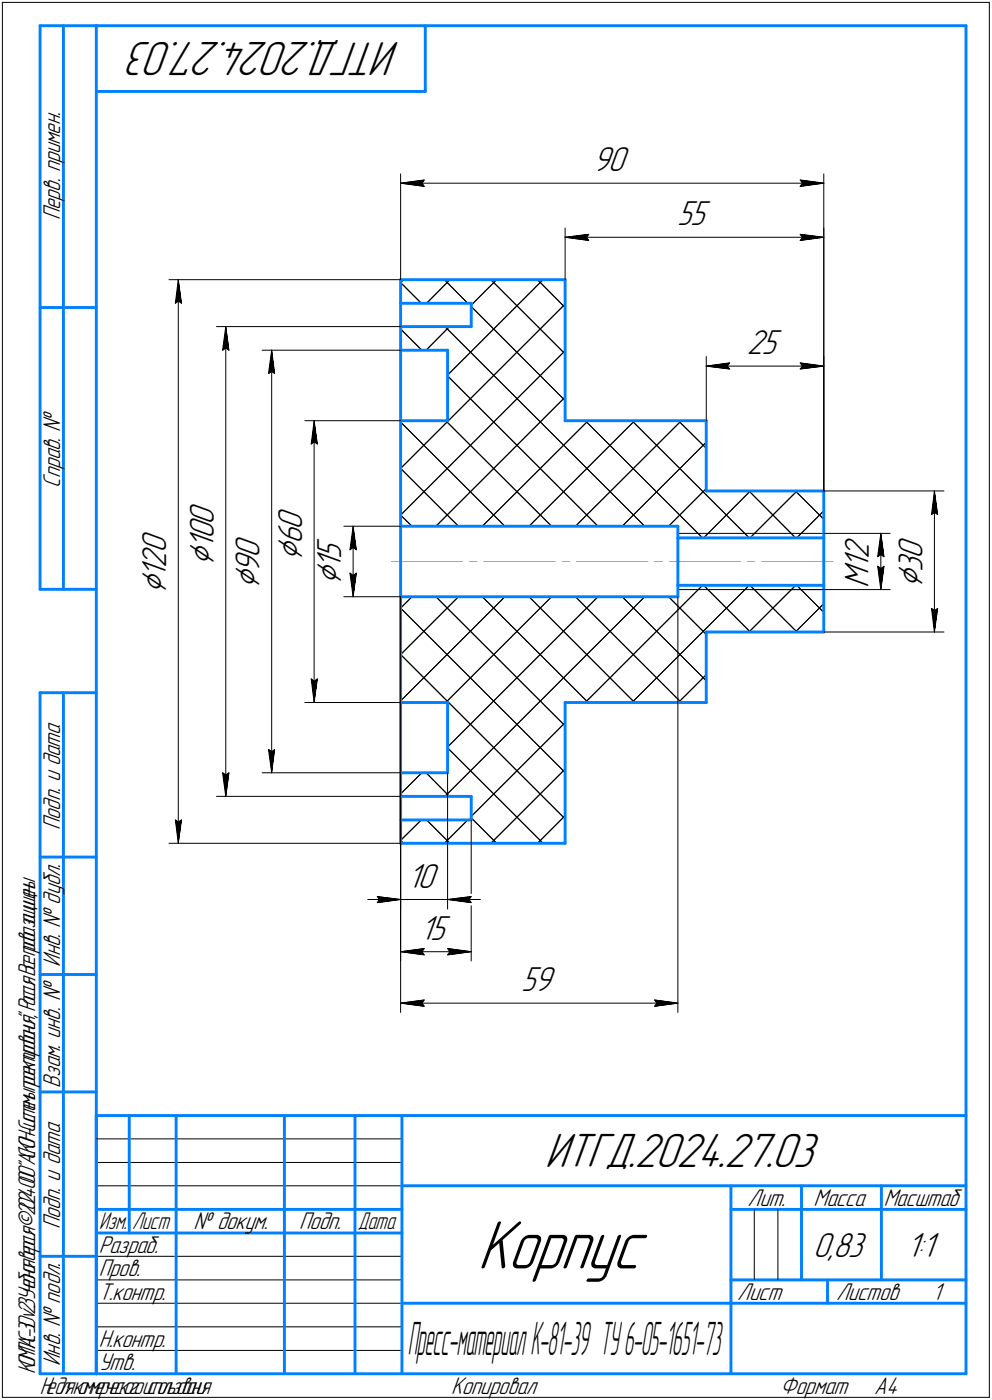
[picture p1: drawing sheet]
<svg xmlns="http://www.w3.org/2000/svg" width="211mm" height="298mm" viewBox="0 0 211 298" stroke-linecap="round" stroke-linejoin="round" font-family="sans-serif">
<defs><g id="words">
<text font-size="15.6" x="101.6" y="270.1">Корпус</text>
<g font-size="10.9">
<text x="85.1" y="9" transform="rotate(-180 85.1 9)">ИТГД.2024.27.03</text>
<text x="115.9" y="248.5">ИТГД.2024.27.03</text>
</g>
<text font-size="10.4" x="86.7" y="288.5">Пресс-материалК-81-39 ТУ6-05-1651-73</text>
<g font-size="8.5">
<text x="64.3" y="119.4" transform="rotate(-90 64.3 119.4)">⌀</text>
<text x="45.5" y="120.4" transform="rotate(-90 45.5 120.4)">⌀</text>
<text x="55.2" y="125.4" transform="rotate(-90 55.2 125.4)">⌀</text>
<text x="72.6" y="124.6" transform="rotate(-90 72.6 124.6)">⌀</text>
<text x="196.3" y="125.2" transform="rotate(-90 196.3 125.2)">⌀</text>
<text x="35.4" y="126.4" transform="rotate(-90 35.4 126.4)">⌀</text>
</g>
<g font-size="7.8">
<text x="126.2" y="36.5">90</text>
<text x="144.1" y="48">55</text>
<text x="158.9" y="75.4">25</text>
<text x="45.5" y="111.7" transform="rotate(-90 45.5 111.7)">0</text>
<text x="64.3" y="112.7" transform="rotate(-90 64.3 112.7)">0</text>
<text x="35.4" y="117.7" transform="rotate(-90 35.4 117.7)">0</text>
<text x="45.5" y="117" transform="rotate(-90 45.5 117)">1</text>
<text x="45.5" y="114.9" transform="rotate(-90 45.5 114.9)">0</text>
<text x="55.2" y="118.7" transform="rotate(-90 55.2 118.7)">0</text>
<text x="64.3" y="115.9" transform="rotate(-90 64.3 115.9)">6</text>
<text x="72.6" y="119.1" transform="rotate(-90 72.6 119.1)">5</text>
<text x="184.9" y="119" transform="rotate(-90 184.9 119)">2</text>
<text x="196.3" y="118.9" transform="rotate(-90 196.3 118.9)">0</text>
<text x="35.4" y="123" transform="rotate(-90 35.4 123)">1</text>
<text x="35.4" y="120.9" transform="rotate(-90 35.4 120.9)">2</text>
<text x="55.2" y="121.9" transform="rotate(-90 55.2 121.9)">9</text>
<text x="72.6" y="121.2" transform="rotate(-90 72.6 121.2)">1</text>
<text x="184.9" y="125.1" transform="rotate(-90 184.9 125.1)">M</text>
<text x="184.9" y="121.1" transform="rotate(-90 184.9 121.1)">1</text>
<text x="196.3" y="121.7" transform="rotate(-90 196.3 121.7)">3</text>
<text x="86.7" y="189">10</text>
<text x="89.4" y="200.1">15</text>
<text x="110.9" y="211.1">59</text>
<text x="173" y="267.5">0,83</text>
<text x="192.9" y="267.5">1:1</text>
</g>
<g font-size="5.5">
<text x="12.8" y="46.9" transform="rotate(-90 12.8 46.9)">Перв. примен.</text>
<text x="12.8" y="103.8" transform="rotate(-90 12.8 103.8)">Справ. №</text>
<text x="12.8" y="176.7" transform="rotate(-90 12.8 176.7)">Подп. и дата</text>
<text x="12.8" y="205.8" transform="rotate(-90 12.8 205.8)">Инв. № дубл.</text>
<text x="12.8" y="231.6" transform="rotate(-90 12.8 231.6)">Взам. инв. №</text>
<text x="159.1" y="256.8">Лит.</text>
<text x="173.1" y="256.8">Масса</text>
<text x="12.8" y="261.7" transform="rotate(-90 12.8 261.7)">Подп. и дата</text>
<text x="41.2" y="261.8">№ докум.</text>
<text x="63.6" y="261.8">Подп.</text>
<text x="21" y="266.8">Разраб.</text>
<text x="21" y="271.8">Пров.</text>
<text x="21" y="276.8">Т.контр.</text>
<text x="156.9" y="276.8">Лист</text>
<text x="177.9" y="276.8">Листов</text>
<text x="198.4" y="276.8">1</text>
<text x="21" y="286.8">Н.контр.</text>
<text x="12.8" y="290.8" transform="rotate(-90 12.8 290.8)">Инв. № подл.</text>
<text x="21" y="291.8">Утв.</text>
<text x="96" y="296.8">Копировал</text>
<text x="166" y="296.8">Формат</text>
<text x="186" y="296.8">A4</text>
</g>
<g font-size="5.4">
<text x="188" y="256.8">Масштаб</text>
<text x="21.1" y="261.8">Изм.</text>
<text x="28.1" y="261.8">Лист</text>
<text x="76.1" y="261.8">Дата</text>
<text x="7.5" y="292.5" transform="rotate(-90 7.5 292.5)">КОМПАС-3Dv23Учебнаяверсия©2024ООО&quot;АСКОН-Системыпроектирования&quot;,Россия.Всеправазащищены.</text>
<text x="8.5" y="296.7">Недлякоммерческогоиспользования</text>
</g>
</g></defs>
<g fill="none" stroke="#000" stroke-width=".21">
<path d="M.5 .5v297zM.5 .5h210zM210.5 .5v297zM85.2 37v22.5zM85.2 39l5.1-.7zM85.2 39l5.1 .7zM85.2 39h90.1zM89.7 39l.6 .7zM90.3 38.3l-.6 .7zM170.2 39.7l5.1-.7zM170.2 38.3l.5 .7zM170.2 38.3l5.1 .7z"/>
<path d="M170.7 39l-.5 .7zM175.3 37v67.5zM36 59.5h49.2zM37.9 59.5l.7 5.1zM37.9 59.5l-.6 5.1zM37.9 59.5v120zM94.5 59.5l5 5.1zM95.7 59.5l-4.9 5.1zM104.4 59.5l15.8 15.9zM105.7 59.5l-5.5 5.5zM114.4 59.5l5.8 6zM120.2 48.5v11z"/>
<path d="M120.2 50.5l5.1-.6zM120.2 50.5l5.1 .7zM120.2 50.5h55.1zM124.7 50.5l.6 .7zM125.3 49.9l-.6 .6zM170.2 51.2l5.1-.7zM170.2 49.9l.5 .6zM170.2 49.9l5.1 .6zM170.7 50.5l-.5 .7zM175.3 48.5v56zM37.3 64.6l.6-.5zM37.9 64.1l.7 .5z"/>
<path d="M46.1 69.5h39.1zM47.4 74.6l.6-.5zM48 69.5l.7 5.1zM48 74.1l.7 .5zM48 69.5l-.6 5.1zM48 69.5v100.1zM55.8 74.6h29.4zM57.1 79.5l.7-.4zM57.8 74.6l.6 4.9zM57.8 79.1l.6 .4zM57.8 74.6l-.7 4.9zM57.8 74.6v89.9z"/>
<path d="M85.2 70l.5-.5zM85.2 60.2l.7-.7zM85.2 60.2l4.4 4.4zM85.2 70l4.5 4.6zM94.7 69.5l42.5 42.5zM95.2 79.9l20.3-20.4zM95.6 69.5l-5 5.1zM100.2 65.2l20 20.1zM150.3 75.9v13.7zM150.3 77.9l4.9-.6zM150.3 77.9l4.9 .7zM150.3 77.9h25z"/>
<path d="M154.7 77.9l.5 .7zM155.2 77.3l-.5 .6zM170.2 78.6l5.1-.7zM170.2 77.3l.5 .6zM170.2 77.3l5.1 .6zM170.7 77.9l-.5 .7zM175.3 75.9v28.6zM64.9 89.6h20.3zM66.2 94.5l.6-.5zM66.8 89.6l.7 4.9zM66.8 94l.7 .5zM66.8 89.6l-.6 4.9z"/>
<path d="M66.8 89.6v60zM85.2 99.7l35-35zM85.2 89.9l.4-.3zM85.2 89.9l22.2 22.1zM85.2 99.7l12.3 12.3zM94.8 89.6l22.5 22.4zM95.2 80l32 32zM124.5 89.6l25 24.9zM134.5 89.6l24.9 24.9zM144.3 89.6l6 5.8zM150.3 94.1l-17.9 17.9zM73.2 112h12z"/>
<path d="M74.5 117.1l.6-.5zM75.1 112l.7 5.1zM75.1 116.6l.7 .5zM75.1 112l-.6 5.1zM75.1 112v15.1zM85.2 109.7l35-35zM85.2 109.7l2.5 2.3zM92.7 112l27.5-27.4zM102.6 112l22.5-22.4zM112.6 112l22.4-22.4zM122.4 112l22.5-22.4zM142.2 112l8.1-8z"/>
<path d="M144.2 113.6h31.1zM159.3 104.5l10 10zM159.6 114.5l10-10zM159.6 104.5l-9.9 10zM169.2 104.5l6.1 6.1zM169.5 114.5l5.8-5.7zM175.3 113.6h14.1zM175.3 104.5h25.5zM186.7 118.5l.7-.4zM187.4 113.6l.7 4.9zM187.4 118.1l.7 .4zM187.4 113.6l-.7 4.9z"/>
<path d="M187.4 113.6v11.9zM198.2 109.6l.6-.5zM198.8 104.5l.7 5.1zM198.8 109.1l.7 .5zM198.8 104.5l-.6 5.1zM198.8 104.5v30.1zM73.2 127.1h12zM74.5 122l.6 5.1zM74.5 122l.6 .5zM75.1 122.5l.7-.5zM75.8 122l-.7 5.1zM85.2 139.4l12.3-12.3z"/>
<path d="M85.2 129.5l2.5-2.4zM85.2 129.5l35 35zM85.2 139.4l35 35zM85.2 127.1v88.5zM92.7 127.1l27.5 27.4zM102.6 127.1l22.5 22.5zM112.6 127.1l22.4 22.5zM122.4 127.1l22.5 22.5zM132.4 127.1l17.9 17.8zM142.2 127.1l8.1 8zM144.2 125.5h31.1zM144.2 127.1v88.5z"/>
<path d="M149.7 124.6l9.9 10zM159.3 134.6l10-10zM159.6 124.6l10 10zM159.7 125.5h29.7zM169.2 134.6l6.1-6.1zM169.5 124.6l5.8 5.8zM175.3 134.6h25.5zM186.7 120.6l.7 4.9zM186.7 120.6l.7 .5zM187.4 121.1l.7-.5zM188.1 120.6l-.7 4.9zM198.2 129.5l.6 5.1z"/>
<path d="M198.2 129.5l.6 .5zM198.8 130l.7-.5zM199.5 129.5l-.7 5.1zM57.1 159.6l.7 4.9zM57.1 159.6l.7 .5zM58.4 159.6l-.6 4.9zM64.9 149.6h20.3zM66.2 144.6l.6 5zM66.2 144.6l.6 .5zM66.8 145.1l.7-.5zM67.5 144.6l-.7 5zM85.2 149.2l22.2-22.1z"/>
<path d="M85.2 149.2l.4 .4zM94.8 149.6l22.5-22.5zM95.2 159.1l32-32zM95.2 159.2l20.3 20.3zM124.5 149.6l25-25zM134.5 149.6l24.9-25zM144.3 149.6l6-5.9zM36 179.5h49.2zM37.3 174.6l.6 4.9zM37.3 174.6l.6 .4zM37.9 175l.7-.4zM38.6 174.6l-.7 4.9z"/>
<path d="M46.1 169.6h39.1zM47.4 164.5l.6 5.1zM47.4 164.5l.6 .5zM48 165l.7-.5zM48.7 164.5l-.7 5.1zM55.8 164.5h29.4zM57.8 160.1l.6-.5zM85.2 178.9l4.4-4.3zM85.2 169.1l4.5-4.6zM85.2 169.1l.5 .5zM85.2 178.9l.7 .6zM85.2 164.5v29z"/>
<path d="M85.2 174.6v30zM90.6 164.5l5 5.1zM90.8 174.6l4.9 4.9zM94.7 169.6l42.5-42.5zM95.2 164.5v29zM99.5 174.6l-5 4.9zM100.2 173.8l20-19.9zM100.2 174.1l5.5 5.4zM100.2 174.6v30zM104.4 179.5l15.8-15.8zM114.4 179.5l5.8-5.8zM78.2 191.5h7z"/>
<path d="M80.3 190.9l4.9 .6zM80.3 190.9l.4 .6zM80.3 192.2l4.9-.7zM80.7 191.5l-.4 .7zM85.2 191.5h10zM95.2 191.5l5 .7zM95.2 191.5l5-.6zM95.2 191.5h7zM99.7 191.5l.5 .7zM100.2 190.9l-.5 .6zM85.2 213.6l5.1-.7zM85.2 213.6l5.1 .7z"/>
<path d="M85.2 213.6h59zM85.2 202.6l5.1-.6zM85.2 202.6l5.1 .7zM85.2 202.6h15zM89.7 213.6l.6 .7zM89.7 202.6l.6 .7zM90.3 212.9l-.6 .7zM90.3 202l-.6 .6zM95.2 203.3l5-.7zM95.2 202l.5 .6zM95.2 202l5 .6zM95.7 202.6l-.5 .7z"/>
<path d="M139.2 214.3l5-.7zM139.2 212.9l.6 .7zM139.2 212.9l5 .7zM139.8 213.6l-.6 .7zM20.5 247.5h65zM20.5 252.5h65zM20.5 242.5h65zM160.5 257.5v15zM165.5 257.5v15zM20.5 267.5h65zM20.5 272.5h65zM20.5 277.5h65z"/>
<path d="M.5 297.5h210zM20.5 282.5h65zM20.5 287.5h65z"/>
</g>
<path d="M83.3 119.5h15.1zM99.9 119.5h1.5zM103 119.5h15.1zM119.6 119.5h1.6zM122.7 119.5h15.1zM139.3 119.5h1.6zM142.4 119.5h15.1zM159 119.5h1.6zM162.1 119.5h15.1z" fill="none" stroke="#ff8000" stroke-width=".21"/>
<g fill="none" stroke="#0080ff" stroke-width=".62">
<path d="M8.5 5.5v120zM8.5 5.5h12zM13.5 5.5v120zM20.5 5.5v287zM20.5 5.5h185zM20.5 19.5h70zM90.5 5.5v14zM205.5 5.5v287zM85.2 59.5h35zM85.2 59.5v5.1zM120.2 59.5v30.1zM8.5 65.5h12z"/>
<path d="M85.2 74.6v15zM85.2 64.6v4.9zM85.2 69.5h15zM85.2 69.5v5.1zM85.2 74.6h10zM85.2 64.6h15zM95.2 74.6v15zM100.2 64.6v4.9zM85.2 89.6v22.4zM85.2 89.6h10zM120.2 89.6h30.1zM150.3 89.6v14.9z"/>
<path d="M85.2 112v15.1zM85.2 112h59zM144.2 114.5v10.1zM144.2 114.5h31.1zM144.2 112v2.5zM150.3 104.5h25zM175.3 114.5v10.1zM175.3 104.5v10zM8.5 125.5h12zM85.2 127.1v22.5zM85.2 127.1h59zM144.2 124.6h31.1z"/>
<path d="M144.2 124.6v2.5zM150.3 134.6v15zM150.3 134.6h25zM175.3 124.6v10zM8.5 147.5v145zM8.5 147.5h12zM13.5 147.5v145zM85.2 149.6v14.9zM85.2 149.6h10zM95.2 149.6v14.9zM120.2 149.6h30.1zM120.2 149.6v29.9z"/>
<path d="M85.2 169.6v5zM85.2 164.5v5.1zM85.2 169.6h15zM85.2 174.6h15zM85.2 179.5h35zM85.2 174.6v4.9zM85.2 164.5h10zM100.2 169.6v5zM8.5 182.5h12zM8.5 207.5h12zM8.5 232.5h12zM20.5 237.5h185z"/>
<path d="M20.5 237.5v55zM27.5 237.5v25zM37.5 237.5v55zM60.5 237.5v55zM75.5 237.5v55zM85.5 237.5v55zM20.5 257.5h65zM85.5 252.5h120zM155.5 252.5v40zM155.5 257.5h15zM170.5 252.5v20zM170.5 257.5h35z"/>
<path d="M187.5 252.5v20zM8.5 267.5h12zM20.5 262.5h65zM85.5 277.5h70zM155.5 277.5h50zM155.5 272.5h50zM176.1 272.5v5zM8.5 292.5h12zM20.5 292.5h185z"/>
</g>
<g fill="#fff" stroke="#fff" stroke-width=".21">
<path d="M179.3 114h7.1zM179.3 114.1h7.1zM179.3 114.1h7.1zM179.3 114.2h7.1zM179.3 114.2h7.1zM179.3 114.3h7.1zM179.3 114.4h7.1zM179.3 114.4h7.1zM179.3 114.5h7.1zM179.3 114.5h7.1zM179.3 114.6h7.1zM179.3 114.6h7.1zM179.3 114.7h7.1zM179.3 114.8h7.1zM179.3 114.8h7.1zM179.3 114.9h7.1zM179.3 114.9h7.1zM179.3 115h7.1zM179.3 115h7.1zM179.3 115.1h7.1zM179.3 115.1h7.1zM179.3 115.2h7.1zM179.3 115.3h7.1zM179.3 115.3h7.1zM179.3 115.4h7.1zM179.3 115.4h7.1zM179.3 115.5h7.1zM179.3 115.5h7.1zM179.3 115.6h7.1zM179.3 115.7h7.1zM179.3 115.7h7.1zM179.3 115.8h7.1zM179.3 115.8h7.1zM179.3 115.9h7.1zM179.3 115.9h7.1zM179.3 116h7.1zM179.3 116h7.1zM179.3 116.1h7.1zM179.3 116.2h7.1zM179.3 116.2h7.1zM179.3 116.3h7.1zM179.3 116.3h7.1zM179.3 116.4h7.1zM179.3 116.4h7.1zM179.3 116.5h7.1zM179.3 116.6h7.1zM179.3 116.6h7.1zM179.3 116.7h7.1zM179.3 116.7h7.1zM179.3 116.8h7.1zM179.3 116.8h7.1zM179.3 116.9h7.1zM179.3 117h7.1zM179.3 117h7.1zM179.3 117.1h7.1zM179.3 117.1h7.1zM179.3 117.2h7.1zM179.3 117.2h7.1zM179.3 117.3h7.1zM179.3 117.3h7.1zM179.3 117.4h7.1zM179.3 117.5h7.1zM179.3 117.5h7.1zM179.3 117.6h7.1zM179.3 117.6h7.1zM179.3 117.7h7.1zM179.3 117.7h7.1zM179.3 117.8h7.1zM179.3 117.9h7.1zM179.3 117.9h7.1zM179.3 118h7.1zM179.3 118h7.1zM179.3 118.1h7.1zM179.3 118.1h7.1zM179.3 118.2h7.1zM179.3 118.3h7.1zM179.3 118.3h7.1zM179.3 118.4h7.1zM179.3 118.4h7.1zM179.3 118.5h7.1zM179.3 118.5h7.1zM179.3 118.6h7.1zM179.3 118.6h7.1zM179.3 118.7h7.1zM179.3 118.8h7.1zM179.3 118.8h7.1zM179.3 118.9h7.1zM179.3 118.9h7.1zM179.3 119h7.1zM179.3 119h7.1zM179.3 119.1h7.1zM179.3 119.2h7.1zM179.3 119.2h7.1zM179.3 119.3h7.1zM179.3 119.3h7.1zM179.3 119.4h7.1zM179.3 119.4h7.1zM179.3 119.5h7.1zM179.3 119.5h7.1zM179.3 119.6h7.1zM179.3 119.7h7.1zM179.3 119.7h7.1zM179.3 119.8h7.1zM179.3 119.8h7.1zM179.3 119.9h7.1zM179.3 119.9h7.1zM179.3 120h7.1zM179.3 120.1h7.1zM179.3 120.1h7.1zM179.3 120.2h7.1zM179.3 120.2h7.1zM179.3 120.3h7.1zM179.3 120.3h7.1zM179.3 120.4h7.1zM179.3 120.5h7.1zM179.3 120.5h7.1zM179.3 120.6h7.1zM179.3 120.6h7.1zM179.3 120.7h7.1zM179.3 120.7h7.1zM179.3 120.8h7.1zM179.3 120.8h7.1zM179.3 120.9h7.1zM179.3 121h7.1zM179.3 121h7.1zM179.3 121.1h7.1zM179.3 121.1h7.1zM179.3 121.2h7.1zM179.3 121.2h7.1zM179.3 121.3h7.1zM179.3 121.4h7.1zM179.3 121.4h7.1zM179.3 121.5h7.1zM179.3 121.5h7.1zM179.3 121.6h7.1zM179.3 121.6h7.1zM179.3 121.7h7.1zM179.3 121.8h7.1zM179.3 121.8h7.1zM179.3 121.9h7.1zM179.3 121.9h7.1zM179.3 122h7.1zM179.3 122h7.1zM179.3 122.1h7.1zM179.3 122.1h7.1zM179.3 122.2h7.1zM179.3 122.3h7.1zM179.3 122.3h7.1zM179.3 122.4h7.1zM179.3 122.4h7.1zM179.3 122.5h7.1zM179.3 122.5h7.1zM179.3 122.6h7.1zM179.3 122.7h7.1zM179.3 122.7h7.1zM179.3 122.8h7.1zM179.3 122.8h7.1zM179.3 122.9h7.1zM179.3 122.9h7.1zM179.3 123h7.1zM179.3 123h7.1zM179.3 123.1h7.1zM179.3 123.2h7.1zM179.3 123.2h7.1zM179.3 123.3h7.1zM179.3 123.3h7.1zM179.3 123.4h7.1zM179.3 123.4h7.1zM179.3 123.5h7.1zM179.3 123.6h7.1zM179.3 123.6h7.1zM179.3 123.7h7.1zM179.3 123.7h7.1zM179.3 123.8h7.1zM179.3 123.8h7.1zM179.3 123.9h7.1zM179.3 124h7.1zM179.3 124h7.1zM179.3 124.1h7.1zM179.3 124.1h7.1zM179.3 124.2h7.1zM179.3 124.2h7.1zM179.3 124.3h7.1zM179.3 124.3h7.1zM179.3 124.4h7.1zM179.3 124.5h7.1zM179.3 124.5h7.1zM179.3 124.6h7.1zM179.3 124.6h7.1zM179.3 124.7h7.1zM179.3 124.7h7.1zM179.3 124.8h7.1zM179.3 124.9h7.1zM179.3 124.9h7.1zM179.3 125h7.1zM179.3 125h7.1z"/>
<path d="M187.3 113.7h.2zM187.3 113.8h.2zM187.3 113.8h.3zM187.3 113.9h.3zM187.3 114h.3zM187.2 114h.4zM187.2 114.1h.4zM187.2 114.1h.5zM187.2 114.2h.5zM187.1 114.2h.6zM187.1 114.3h.6zM187.1 114.4h.6zM187.1 114.4h.7zM187.1 114.5h.7zM187 114.5h.8zM187 114.6h.8zM187 114.6h.8zM186.9 114.7h1zM186.9 114.8h1zM186.9 114.8h1.1zM186.9 114.9h1.1zM186.8 114.9h1.2zM186.8 115h1.2zM186.8 115h1.2zM186.8 115.1h1.3zM186.8 115.1h1.3zM186.7 115.2h1.4zM186.7 115.3h1.4zM186.7 115.3h1.4zM186.7 115.4h1.5zM186.7 115.4h1.5zM186.7 115.5h1.5zM186.7 115.5h1.5zM186.7 115.6h1.5zM186.7 115.7h1.5zM186.7 115.7h1.5zM186.6 115.8h1.6zM186.6 115.8h1.6zM186.6 115.9h1.6zM186.6 115.9h1.6zM186.6 116h1.6zM186.6 116h1.6zM186.6 116.1h1.6zM186.5 116.2h1.8zM186.5 116.2h1.8zM186.5 116.3h1.8zM186.5 116.3h1.8zM186.5 116.4h1.8zM186.5 116.4h1.8zM186.5 116.5h1.8zM186.5 116.6h1.8zM186.5 116.6h1.9zM186.5 116.7h1.9zM186.5 116.7h1.9zM186.5 116.8h1.9zM186.5 116.8h1.9zM186.5 116.9h1.9zM186.5 117h1.9zM186.4 117h2zM186.4 117.1h2zM186.4 117.1h2zM186.4 117.2h2zM186.4 117.2h2zM186.4 117.3h2zM186.4 117.3h2zM186.4 117.4h2.1zM186.4 117.5h2.1zM186.4 117.5h2.1zM186.4 117.6h2.1zM186.4 117.6h2.1zM186.4 117.7h2.1zM186.4 117.7h2.1zM186.3 117.8h2.2zM186.3 117.9h2.2zM186.3 117.9h2.2zM186.3 118h2.2zM186.3 118h2.2zM186.3 118.1h2.2zM186.3 118.1h2.2zM186.3 118.2h2.2zM186.3 118.3h2.3zM186.3 118.3h2.3zM186.3 118.4h2.3zM186.3 118.4h2.3zM186.3 118.5h2.3zM186.3 118.5h2.3zM186.3 118.6h2.3zM186.2 118.6h2.4zM186.2 118.7h2.4zM186.2 118.8h2.4zM186.2 118.8h2.4zM186.2 118.9h2.4zM186.2 118.9h2.4zM186.2 119h2.4z"/>
<path d="M186.2 120.1h2.4zM186.2 120.1h2.4zM186.2 120.2h2.4zM186.2 120.2h2.4zM186.2 120.3h2.4zM186.2 120.3h2.4zM186.2 120.4h2.4zM186.2 120.5h2.4zM186.3 120.5h2.3zM186.3 120.6h2.3zM186.3 120.6h2.3zM186.3 120.7h2.3zM186.3 120.7h2.3zM186.3 120.8h2.3zM186.3 120.8h2.3zM186.3 120.9h2.2zM186.3 121h2.2zM186.3 121h2.2zM186.3 121.1h2.2zM186.3 121.1h2.2zM186.3 121.2h2.2zM186.3 121.2h2.2zM186.3 121.3h2.2zM186.4 121.4h2.1zM186.4 121.4h2.1zM186.4 121.5h2.1zM186.4 121.5h2.1zM186.4 121.6h2.1zM186.4 121.6h2.1zM186.4 121.7h2.1zM186.4 121.8h2zM186.4 121.8h2zM186.4 121.9h2zM186.4 121.9h2zM186.4 122h2zM186.4 122h2zM186.4 122.1h2zM186.5 122.1h1.9zM186.5 122.2h1.9zM186.5 122.3h1.9zM186.5 122.3h1.9zM186.5 122.4h1.9zM186.5 122.4h1.9zM186.5 122.5h1.9zM186.5 122.5h1.8zM186.5 122.6h1.8zM186.5 122.7h1.8zM186.5 122.7h1.8zM186.5 122.8h1.8zM186.5 122.8h1.8zM186.5 122.9h1.8zM186.5 122.9h1.8zM186.6 123h1.6zM186.6 123h1.6zM186.6 123.1h1.6zM186.6 123.2h1.6zM186.6 123.2h1.6zM186.6 123.3h1.6zM186.6 123.3h1.6zM186.7 123.4h1.5zM186.7 123.4h1.5zM186.7 123.5h1.5zM186.7 123.6h1.5zM186.7 123.6h1.5zM186.7 123.7h1.5zM186.7 123.7h1.5zM186.7 123.8h1.4zM186.7 123.8h1.4zM186.7 123.9h1.4zM186.8 124h1.3zM186.8 124h1.3zM186.8 124.1h1.2zM186.8 124.1h1.2zM186.8 124.2h1.2zM186.9 124.2h1.1zM186.9 124.3h1.1zM186.9 124.3h1zM186.9 124.4h1zM187 124.5h.8zM187 124.5h.8zM187 124.6h.8zM187.1 124.6h.7zM187.1 124.7h.7zM187.1 124.7h.6zM187.1 124.8h.6zM187.1 124.9h.6zM187.2 124.9h.5zM187.2 125h.5zM187.2 125h.4zM187.2 125.1h.4zM187.3 125.1h.3zM187.3 125.2h.3zM187.3 125.3h.3zM187.3 125.3h.2zM187.3 125.4h.2z"/>
<path d="M190.6 114h7.2zM190.6 114h7.2zM190.6 114.1h7.2zM190.6 114.1h7.2zM190.6 114.2h7.2zM190.6 114.2h7.2zM190.6 114.3h7.2zM190.6 114.4h7.2zM190.6 114.4h7.2zM190.6 114.5h7.2zM190.6 114.5h7.2zM190.6 114.6h7.2zM190.6 114.6h7.2zM190.6 114.7h7.2zM190.6 114.8h7.2zM190.6 114.8h7.2zM190.6 114.9h7.2zM190.6 114.9h7.2zM190.6 115h7.2zM190.6 115h7.2zM190.6 115.1h7.2zM190.6 115.1h7.2zM190.6 115.2h7.2zM190.6 115.3h7.2zM190.6 115.3h7.2zM190.6 115.4h7.2zM190.6 115.4h7.2zM190.6 115.5h7.2zM190.6 115.5h7.2zM190.6 115.6h7.2zM190.6 115.7h7.2zM190.6 115.7h7.2zM190.6 115.8h7.2zM190.6 115.8h7.2zM190.6 115.9h7.2zM190.6 115.9h7.2zM190.6 116h7.2zM190.6 116h7.2zM190.6 116.1h7.2zM190.6 116.2h7.2zM190.6 116.2h7.2zM190.6 116.3h7.2zM190.6 116.3h7.2zM190.6 116.4h7.2zM190.6 116.4h7.2zM190.6 116.5h7.2zM190.6 116.6h7.2zM190.6 116.6h7.2zM190.6 116.7h7.2zM190.6 116.7h7.2zM190.6 116.8h7.2zM190.6 116.8h7.2zM190.6 116.9h7.2zM190.6 117h7.2zM190.6 117h7.2zM190.6 117.1h7.2zM190.6 117.1h7.2zM190.6 117.2h7.2zM190.6 117.2h7.2zM190.6 117.3h7.2zM190.6 117.3h7.2zM190.6 117.4h7.2zM190.6 117.5h7.2zM190.6 117.5h7.2zM190.6 117.6h7.2zM190.6 117.6h7.2zM190.6 117.7h7.2zM190.6 117.7h7.2zM190.6 117.8h7.2zM190.6 117.9h7.2zM190.6 117.9h7.2zM190.6 118h7.2zM190.6 118h7.2zM190.6 118.1h7.2zM190.6 118.1h7.2zM190.6 118.2h7.2zM190.6 118.3h7.2zM190.6 118.3h7.2zM190.6 118.4h7.2zM190.6 118.4h7.2zM190.6 118.5h7.2zM190.6 118.5h7.2zM190.6 118.6h7.2zM190.6 118.6h7.2zM190.6 118.7h7.2zM190.6 118.8h7.2zM190.6 118.8h7.2zM190.6 118.9h7.2zM190.6 118.9h7.2zM190.6 119h7.2zM190.6 119h7.2zM190.6 119.1h7.2zM190.6 119.2h7.2zM190.6 119.2h7.2zM190.6 119.3h7.2zM190.6 119.3h7.2zM190.6 119.4h7.2zM190.6 119.4h7.2zM190.6 119.5h7.2zM190.6 119.5h7.2zM190.6 119.6h7.2zM190.6 119.7h7.2zM190.6 119.7h7.2zM190.6 119.8h7.2zM190.6 119.8h7.2zM190.6 119.9h7.2zM190.6 119.9h7.2zM190.6 120h7.2zM190.6 120.1h7.2zM190.6 120.1h7.2zM190.6 120.2h7.2zM190.6 120.2h7.2zM190.6 120.3h7.2zM190.6 120.3h7.2zM190.6 120.4h7.2zM190.6 120.5h7.2zM190.6 120.5h7.2zM190.6 120.6h7.2zM190.6 120.6h7.2zM190.6 120.7h7.2zM190.6 120.7h7.2zM190.6 120.8h7.2zM190.6 120.8h7.2zM190.6 120.9h7.2zM190.6 121h7.2zM190.6 121h7.2zM190.6 121.1h7.2zM190.6 121.1h7.2zM190.6 121.2h7.2zM190.6 121.2h7.2zM190.6 121.3h7.2zM190.6 121.4h7.2zM190.6 121.4h7.2zM190.6 121.5h7.2zM190.6 121.5h7.2zM190.6 121.6h7.2zM190.6 121.6h7.2zM190.6 121.7h7.2zM190.6 121.8h7.2zM190.6 121.8h7.2zM190.6 121.9h7.2zM190.6 121.9h7.2zM190.6 122h7.2zM190.6 122h7.2zM190.6 122.1h7.2zM190.6 122.1h7.2zM190.6 122.2h7.2zM190.6 122.3h7.2zM190.6 122.3h7.2zM190.6 122.4h7.2zM190.6 122.4h7.2zM190.6 122.5h7.2zM190.6 122.5h7.2zM190.6 122.6h7.2zM190.6 122.7h7.2zM190.6 122.7h7.2zM190.6 122.8h7.2zM190.6 122.8h7.2zM190.6 122.9h7.2zM190.6 122.9h7.2zM190.6 123h7.2zM190.6 123h7.2zM190.6 123.1h7.2zM190.6 123.2h7.2zM190.6 123.2h7.2zM190.6 123.3h7.2zM190.6 123.3h7.2zM190.6 123.4h7.2zM190.6 123.4h7.2zM190.6 123.5h7.2zM190.6 123.6h7.2zM190.6 123.6h7.2zM190.6 123.7h7.2zM190.6 123.7h7.2zM190.6 123.8h7.2zM190.6 123.8h7.2zM190.6 123.9h7.2zM190.6 124h7.2zM190.6 124h7.2zM190.6 124.1h7.2zM190.6 124.1h7.2zM190.6 124.2h7.2zM190.6 124.2h7.2zM190.6 124.3h7.2zM190.6 124.3h7.2zM190.6 124.4h7.2zM190.6 124.5h7.2zM190.6 124.5h7.2zM190.6 124.6h7.2zM190.6 124.6h7.2zM190.6 124.7h7.2zM190.6 124.7h7.2zM190.6 124.8h7.2zM190.6 124.9h7.2zM190.6 124.9h7.2zM190.6 125h7.2zM190.6 125h7.2zM190.6 125.1h7.2z"/>
<path d="M198.7 104.7h.2zM198.7 104.8h.2zM198.7 104.8h.3zM198.7 104.9h.3zM198.7 104.9h.3zM198.6 105h.4zM198.6 105h.4zM198.6 105.1h.5zM198.6 105.2h.5zM198.6 105.2h.5zM198.5 105.3h.6zM198.5 105.3h.7zM198.5 105.4h.7zM198.5 105.4h.7zM198.5 105.5h.7zM198.4 105.6h.8zM198.4 105.6h.9zM198.3 105.7h1zM198.3 105.7h1.1zM198.3 105.8h1.1zM198.3 105.8h1.1zM198.3 105.9h1.1zM198.2 105.9h1.2zM198.2 106h1.3zM198.2 106.1h1.3zM198.2 106.1h1.3zM198.2 106.2h1.3zM198.1 106.2h1.5zM198.1 106.3h1.5zM198.1 106.3h1.5zM198.1 106.4h1.5zM198.1 106.5h1.5zM198.1 106.5h1.5zM198.1 106.6h1.5zM198.1 106.6h1.5zM198.1 106.7h1.5zM198.1 106.7h1.5zM198.1 106.8h1.5zM198 106.8h1.7zM198 106.9h1.7zM198 107h1.7zM198 107h1.7zM198 107.1h1.7zM198 107.1h1.7zM198 107.2h1.7zM198 107.2h1.7zM198 107.3h1.8zM198 107.4h1.8zM198 107.4h1.8zM198 107.5h1.8zM198 107.5h1.8zM198 107.6h1.8zM198 107.6h1.8zM198 107.7h1.8zM197.9 107.8h1.9zM197.9 107.8h1.9zM197.9 107.9h1.9zM197.9 107.9h1.9zM197.9 108h1.9zM197.9 108h1.9zM197.9 108.1h1.9zM197.9 108.1h1.9zM197.8 108.2h2zM197.8 108.3h2.1zM197.8 108.3h2.1zM197.8 108.4h2.1zM197.8 108.4h2.1zM197.8 108.5h2.1zM197.8 108.5h2.1zM197.8 108.6h2.1zM197.8 108.7h2.1zM197.8 108.7h2.1zM197.8 108.8h2.1zM197.8 108.8h2.1zM197.8 108.9h2.1zM197.8 108.9h2.1zM197.8 109h2.1zM197.8 109.1h2.1zM197.8 109.1h2.1zM197.7 109.2h2.3zM197.7 109.2h2.3zM197.7 109.3h2.3zM197.7 109.3h2.3zM197.7 109.4h2.3zM197.7 109.4h2.3zM197.7 109.5h2.3zM197.7 109.6h2.3zM197.7 109.6h2.3zM197.7 109.7h2.3zM197.7 109.7h2.3zM197.7 109.8h2.3zM197.7 109.8h2.3zM197.7 109.9h2.3zM197.7 110h2.3zM197.7 110h2.3z"/>
<path d="M197.6 129h2.4zM197.7 129.1h2.3zM197.7 129.1h2.3zM197.7 129.2h2.3zM197.7 129.3h2.3zM197.7 129.3h2.3zM197.7 129.4h2.3zM197.7 129.4h2.3zM197.7 129.5h2.3zM197.7 129.5h2.3zM197.7 129.6h2.3zM197.7 129.7h2.3zM197.7 129.7h2.3zM197.7 129.8h2.3zM197.7 129.8h2.3zM197.7 129.9h2.3zM197.7 129.9h2.3zM197.8 130h2.1zM197.8 130h2.1zM197.8 130.1h2.1zM197.8 130.2h2.1zM197.8 130.2h2.1zM197.8 130.3h2.1zM197.8 130.3h2.1zM197.8 130.4h2.1zM197.8 130.4h2.1zM197.8 130.5h2.1zM197.8 130.6h2.1zM197.8 130.6h2.1zM197.8 130.7h2.1zM197.8 130.7h2.1zM197.8 130.8h2.1zM197.8 130.8h2.1zM197.8 130.9h2zM197.9 131h1.9zM197.9 131h1.9zM197.9 131.1h1.9zM197.9 131.1h1.9zM197.9 131.2h1.9zM197.9 131.2h1.9zM197.9 131.3h1.9zM197.9 131.3h1.9zM198 131.4h1.8zM198 131.5h1.8zM198 131.5h1.8zM198 131.6h1.8zM198 131.6h1.8zM198 131.7h1.8zM198 131.7h1.8zM198 131.8h1.8zM198 131.9h1.7zM198 131.9h1.7zM198 132h1.7zM198 132h1.7zM198 132.1h1.7zM198 132.1h1.7zM198 132.2h1.7zM198 132.2h1.7zM198.1 132.3h1.5zM198.1 132.4h1.5zM198.1 132.4h1.5zM198.1 132.5h1.5zM198.1 132.5h1.5zM198.1 132.6h1.5zM198.1 132.6h1.5zM198.1 132.7h1.5zM198.1 132.8h1.5zM198.1 132.8h1.5zM198.1 132.9h1.5zM198.2 132.9h1.3zM198.2 133h1.3zM198.2 133h1.3zM198.2 133.1h1.3zM198.2 133.2h1.2zM198.3 133.2h1.1zM198.3 133.3h1.1zM198.3 133.3h1.1zM198.3 133.4h1.1zM198.3 133.4h1zM198.4 133.5h.9zM198.4 133.5h.8zM198.5 133.6h.7zM198.5 133.7h.7zM198.5 133.7h.7zM198.5 133.8h.7zM198.5 133.8h.6zM198.6 133.9h.5zM198.6 133.9h.5zM198.6 134h.5zM198.6 134.1h.4zM198.6 134.1h.4zM198.7 134.2h.3zM198.7 134.2h.3zM198.7 134.3h.3zM198.7 134.3h.2zM198.7 134.4h.2z"/>
<path d="M66.9 114.5h7.2zM66.9 114.5h7.2zM66.9 114.6h7.2zM66.9 114.6h7.2zM66.9 114.7h7.2zM66.9 114.8h7.2zM66.9 114.8h7.2zM66.9 114.9h7.2zM66.9 114.9h7.2zM66.9 115h7.2zM66.9 115h7.2zM66.9 115.1h7.2zM66.9 115.1h7.2zM66.9 115.2h7.2zM66.9 115.3h7.2zM66.9 115.3h7.2zM66.9 115.4h7.2zM66.9 115.4h7.2zM66.9 115.5h7.2zM66.9 115.5h7.2zM66.9 115.6h7.2zM66.9 115.7h7.2zM66.9 115.7h7.2zM66.9 115.8h7.2zM66.9 115.8h7.2zM66.9 115.9h7.2zM66.9 115.9h7.2zM66.9 116h7.2zM66.9 116h7.2zM66.9 116.1h7.2zM66.9 116.2h7.2zM66.9 116.2h7.2zM66.9 116.3h7.2zM66.9 116.3h7.2zM66.9 116.4h7.2zM66.9 116.4h7.2zM66.9 116.5h7.2zM66.9 116.6h7.2zM66.9 116.6h7.2zM66.9 116.7h7.2zM66.9 116.7h7.2zM66.9 116.8h7.2zM66.9 116.8h7.2zM66.9 116.9h7.2zM66.9 117h7.2zM66.9 117h7.2zM66.9 117.1h7.2zM66.9 117.1h7.2zM66.9 117.2h7.2zM66.9 117.2h7.2zM66.9 117.3h7.2zM66.9 117.3h7.2zM66.9 117.4h7.2zM66.9 117.5h7.2zM66.9 117.5h7.2zM66.9 117.6h7.2zM66.9 117.6h7.2zM66.9 117.7h7.2zM66.9 117.7h7.2zM66.9 117.8h7.2zM66.9 117.9h7.2zM66.9 117.9h7.2zM66.9 118h7.2zM66.9 118h7.2zM66.9 118.1h7.2zM66.9 118.1h7.2zM66.9 118.2h7.2zM66.9 118.3h7.2zM66.9 118.3h7.2zM66.9 118.4h7.2zM66.9 118.4h7.2zM66.9 118.5h7.2zM66.9 118.5h7.2zM66.9 118.6h7.2zM66.9 118.6h7.2zM66.9 118.7h7.2zM66.9 118.8h7.2zM66.9 118.8h7.2zM66.9 118.9h7.2zM66.9 118.9h7.2zM66.9 119h7.2zM66.9 119h7.2zM66.9 119.1h7.2zM66.9 119.2h7.2zM66.9 119.2h7.2zM66.9 119.3h7.2zM66.9 119.3h7.2zM66.9 119.4h7.2zM66.9 119.4h7.2zM66.9 119.5h7.2zM66.9 119.5h7.2zM66.9 119.6h7.2zM66.9 119.7h7.2zM66.9 119.7h7.2zM66.9 119.8h7.2zM66.9 119.8h7.2zM66.9 119.9h7.2zM66.9 119.9h7.2zM66.9 120h7.2zM66.9 120.1h7.2zM66.9 120.1h7.2zM66.9 120.2h7.2zM66.9 120.2h7.2zM66.9 120.3h7.2zM66.9 120.3h7.2zM66.9 120.4h7.2zM66.9 120.5h7.2zM66.9 120.5h7.2zM66.9 120.6h7.2zM66.9 120.6h7.2zM66.9 120.7h7.2zM66.9 120.7h7.2zM66.9 120.8h7.2zM66.9 120.8h7.2zM66.9 120.9h7.2zM66.9 121h7.2zM66.9 121h7.2zM66.9 121.1h7.2zM66.9 121.1h7.2zM66.9 121.2h7.2zM66.9 121.2h7.2zM66.9 121.3h7.2zM66.9 121.4h7.2zM66.9 121.4h7.2zM66.9 121.5h7.2zM66.9 121.5h7.2zM66.9 121.6h7.2zM66.9 121.6h7.2zM66.9 121.7h7.2zM66.9 121.8h7.2zM66.9 121.8h7.2zM66.9 121.9h7.2zM66.9 121.9h7.2zM66.9 122h7.2zM66.9 122h7.2zM66.9 122.1h7.2zM66.9 122.1h7.2zM66.9 122.2h7.2zM66.9 122.3h7.2zM66.9 122.3h7.2zM66.9 122.4h7.2zM66.9 122.4h7.2zM66.9 122.5h7.2zM66.9 122.5h7.2zM66.9 122.6h7.2zM66.9 122.7h7.2zM66.9 122.7h7.2zM66.9 122.8h7.2zM66.9 122.8h7.2zM66.9 122.9h7.2zM66.9 122.9h7.2zM66.9 123h7.2zM66.9 123h7.2zM66.9 123.1h7.2zM66.9 123.2h7.2zM66.9 123.2h7.2zM66.9 123.3h7.2zM66.9 123.3h7.2zM66.9 123.4h7.2zM66.9 123.4h7.2zM66.9 123.5h7.2zM66.9 123.6h7.2zM66.9 123.6h7.2zM66.9 123.7h7.2zM66.9 123.7h7.2zM66.9 123.8h7.2zM66.9 123.8h7.2zM66.9 123.9h7.2zM66.9 124h7.2zM66.9 124h7.2zM66.9 124.1h7.2zM66.9 124.1h7.2zM66.9 124.2h7.2zM66.9 124.2h7.2zM66.9 124.3h7.2zM66.9 124.3h7.2zM66.9 124.4h7.2zM66.9 124.5h7.2zM66.9 124.5h7.2zM66.9 124.6h7.2z"/>
<path d="M75.1 112.2h.1zM75.1 112.3h.1zM75 112.3h.3zM75 112.4h.3zM75 112.4h.3zM75 112.5h.4zM75 112.6h.4zM74.9 112.6h.5zM74.9 112.7h.5zM74.9 112.7h.5zM74.8 112.8h.7zM74.8 112.8h.7zM74.8 112.9h.7zM74.8 112.9h.7zM74.8 113h.7zM74.7 113.1h.9zM74.7 113.1h.9zM74.7 113.2h.9zM74.7 113.2h.9zM74.7 113.3h.9zM74.6 113.3h1.1zM74.6 113.4h1.1zM74.6 113.5h1.1zM74.6 113.5h1.1zM74.6 113.6h1.1zM74.5 113.6h1.3zM74.5 113.7h1.3zM74.5 113.7h1.4zM74.5 113.8h1.4zM74.4 113.8h1.5zM74.4 113.9h1.5zM74.4 114h1.5zM74.4 114h1.5zM74.4 114.1h1.5zM74.4 114.1h1.5zM74.4 114.2h1.5zM74.4 114.2h1.5zM74.3 114.3h1.7zM74.3 114.4h1.7zM74.3 114.4h1.7zM74.3 114.5h1.7zM74.3 114.5h1.7zM74.3 114.6h1.7zM74.3 114.6h1.7zM74.3 114.7h1.7zM74.3 114.8h1.7zM74.3 114.8h1.7zM74.3 114.9h1.7zM74.3 114.9h1.7zM74.3 115h1.7zM74.3 115h1.7zM74.2 115.1h1.8zM74.2 115.1h1.9zM74.2 115.2h1.9zM74.2 115.3h1.9zM74.2 115.3h1.9zM74.2 115.4h1.9zM74.2 115.4h1.9zM74.2 115.5h1.9zM74.2 115.5h1.9zM74.2 115.6h1.9zM74.2 115.7h1.9zM74.2 115.7h1.9zM74.2 115.8h1.9zM74.2 115.8h1.9zM74.2 115.9h1.9zM74.1 115.9h2.1zM74.1 116h2.1zM74.1 116h2.1zM74.1 116.1h2.1zM74.1 116.2h2.1zM74.1 116.2h2.1zM74.1 116.3h2.1zM74.1 116.3h2.1zM74.1 116.4h2.2zM74.1 116.4h2.2zM74.1 116.5h2.2zM74.1 116.6h2.2zM74.1 116.6h2.2zM74.1 116.7h2.2zM74.1 116.7h2.2zM74 116.8h2.3zM74 116.8h2.3zM74 116.9h2.3zM74 117h2.3zM74 117h2.3zM74 117.1h2.3zM74 117.1h2.3zM73.9 117.2h2.5zM73.9 117.2h2.5zM73.9 117.3h2.5zM73.9 117.3h2.5zM73.9 117.4h2.5zM73.9 117.5h2.5zM73.9 117.5h2.5z"/>
<path d="M73.9 121.6h2.5zM73.9 121.6h2.5zM73.9 121.7h2.5zM73.9 121.8h2.5zM73.9 121.8h2.5zM73.9 121.9h2.5zM73.9 121.9h2.5zM73.9 122h2.5zM74 122h2.3zM74 122.1h2.3zM74 122.1h2.3zM74 122.2h2.3zM74 122.3h2.3zM74 122.3h2.3zM74 122.4h2.3zM74.1 122.4h2.2zM74.1 122.5h2.2zM74.1 122.5h2.2zM74.1 122.6h2.2zM74.1 122.7h2.2zM74.1 122.7h2.2zM74.1 122.8h2.2zM74.1 122.8h2.1zM74.1 122.9h2.1zM74.1 122.9h2.1zM74.1 123h2.1zM74.1 123h2.1zM74.1 123.1h2.1zM74.1 123.2h2.1zM74.2 123.2h1.9zM74.2 123.3h1.9zM74.2 123.3h1.9zM74.2 123.4h1.9zM74.2 123.4h1.9zM74.2 123.5h1.9zM74.2 123.6h1.9zM74.2 123.6h1.9zM74.2 123.7h1.9zM74.2 123.7h1.9zM74.2 123.8h1.9zM74.2 123.8h1.9zM74.2 123.9h1.9zM74.2 124h1.9zM74.2 124h1.9zM74.3 124.1h1.7zM74.3 124.1h1.7zM74.3 124.2h1.7zM74.3 124.2h1.7zM74.3 124.3h1.7zM74.3 124.3h1.7zM74.3 124.4h1.7zM74.3 124.5h1.7zM74.3 124.5h1.7zM74.3 124.6h1.7zM74.3 124.6h1.7zM74.3 124.7h1.7zM74.3 124.7h1.7zM74.3 124.8h1.7zM74.4 124.9h1.5zM74.4 124.9h1.5zM74.4 125h1.5zM74.4 125h1.5zM74.4 125.1h1.5zM74.4 125.1h1.5zM74.4 125.2h1.5zM74.4 125.3h1.5zM74.5 125.3h1.4zM74.5 125.4h1.4zM74.5 125.4h1.3zM74.5 125.5h1.3zM74.6 125.5h1.1zM74.6 125.6h1.1zM74.6 125.6h1.1zM74.6 125.7h1.1zM74.6 125.8h1.1zM74.7 125.8h.9zM74.7 125.9h.9zM74.7 125.9h.9zM74.7 126h.9zM74.7 126h.9zM74.8 126.1h.7zM74.8 126.2h.7zM74.8 126.2h.7zM74.8 126.3h.7zM74.8 126.3h.7zM74.9 126.4h.5zM74.9 126.4h.5zM74.9 126.5h.5zM75 126.5h.4zM75 126.6h.4zM75 126.7h.3zM75 126.7h.3zM75 126.8h.3zM75.1 126.8h.1zM75.1 126.9h.1z"/>
<path d="M110.9 205.5h7.7zM110.9 205.5h7.7zM110.9 205.6h7.7zM110.9 205.6h7.7zM110.9 205.7h7.7zM110.9 205.7h7.7zM110.9 205.8h7.7zM110.9 205.9h7.7zM110.9 205.9h7.7zM110.9 206h7.7zM110.9 206h7.7zM110.9 206.1h7.7zM110.9 206.1h7.7zM110.9 206.2h7.7zM110.9 206.2h7.7zM110.9 206.3h7.7zM110.9 206.4h7.7zM110.9 206.4h7.7zM110.9 206.5h7.7zM110.9 206.5h7.7zM110.9 206.6h7.7zM110.9 206.6h7.7zM110.9 206.7h7.7zM110.9 206.8h7.7zM110.9 206.8h7.7zM110.9 206.9h7.7zM110.9 206.9h7.7zM110.9 207h7.7zM110.9 207h7.7zM110.9 207.1h7.7zM110.9 207.2h7.7zM110.9 207.2h7.7zM110.9 207.3h7.7zM110.9 207.3h7.7zM110.9 207.4h7.7zM110.9 207.4h7.7zM110.9 207.5h7.7zM110.9 207.5h7.7zM110.9 207.6h7.7zM110.9 207.7h7.7zM110.9 207.7h7.7zM110.9 207.8h7.7zM110.9 207.8h7.7zM110.9 207.9h7.7zM110.9 207.9h7.7zM110.9 208h7.7zM110.9 208.1h7.7zM110.9 208.1h7.7zM110.9 208.2h7.7zM110.9 208.2h7.7zM110.9 208.3h7.7zM110.9 208.3h7.7zM110.9 208.4h7.7zM110.9 208.4h7.7zM110.9 208.5h7.7zM110.9 208.6h7.7zM110.9 208.6h7.7zM110.9 208.7h7.7zM110.9 208.7h7.7zM110.9 208.8h7.7zM110.9 208.8h7.7zM110.9 208.9h7.7zM110.9 209h7.7zM110.9 209h7.7zM110.9 209.1h7.7zM110.9 209.1h7.7zM110.9 209.2h7.7zM110.9 209.2h7.7zM110.9 209.3h7.7zM110.9 209.4h7.7zM110.9 209.4h7.7zM110.9 209.5h7.7zM110.9 209.5h7.7zM110.9 209.6h7.7zM110.9 209.6h7.7zM110.9 209.7h7.7zM110.9 209.7h7.7zM110.9 209.8h7.7zM110.9 209.9h7.7zM110.9 209.9h7.7zM110.9 210h7.7zM110.9 210h7.7zM110.9 210.1h7.7zM110.9 210.1h7.7zM110.9 210.2h7.7zM110.9 210.3h7.7zM110.9 210.3h7.7zM110.9 210.4h7.7zM110.9 210.4h7.7zM110.9 210.5h7.7zM110.9 210.5h7.7zM110.9 210.6h7.7zM110.9 210.7h7.7zM110.9 210.7h7.7zM110.9 210.8h7.7zM110.9 210.8h7.7zM110.9 210.9h7.7zM110.9 210.9h7.7zM110.9 211h7.7zM110.9 211h7.7zM110.9 211.1h7.7zM110.9 211.2h7.7zM110.9 211.2h7.7zM110.9 211.3h7.7zM110.9 211.3h7.7zM110.9 211.4h7.7zM110.9 211.4h7.7zM110.9 211.5h7.7zM110.9 211.6h7.7zM110.9 211.6h7.7zM110.9 211.7h7.7zM110.9 211.7h7.7zM110.9 211.8h7.7zM110.9 211.8h7.7zM110.9 211.9h7.7zM110.9 211.9h7.7zM110.9 212h7.7zM110.9 212.1h7.7zM110.9 212.1h7.7zM110.9 212.2h7.7zM110.9 212.2h7.7zM110.9 212.3h7.7zM110.9 212.3h7.7zM110.9 212.4h7.7zM110.9 212.5h7.7zM110.9 212.5h7.7z"/>
<path d="M90.4 212.4h.4zM90 212.5h.8zM89.5 212.5h1.3zM89.1 212.6h1.7zM88.7 212.6h2.1zM88.3 212.7h2.5zM87.9 212.7h2.9zM87.5 212.8h3.3zM87 212.9h3.8zM86.9 212.9h3.9zM86.8 213h4zM86.6 213h4.2zM86.5 213.1h4.3zM86.4 213.1h4.4zM86.2 213.2h4.6zM86.1 213.2h4.7zM86 213.3h4.8zM85.8 213.4h5zM85.7 213.4h5.1zM85.5 213.5h5.3zM85.4 213.5h5.4zM85.2 213.6h5.6zM85.4 213.6h5.4zM85.5 213.7h5.3zM85.7 213.8h5.1zM85.8 213.8h5zM86 213.9h4.8zM86.1 213.9h4.7zM86.2 214h4.6zM86.4 214h4.4zM86.5 214.1h4.3zM86.6 214.2h4.2zM86.8 214.2h4zM86.9 214.3h3.9zM87 214.3h3.8zM87.5 214.4h3.3zM87.9 214.4h2.9zM88.3 214.5h2.5zM88.7 214.5h2.1zM89.1 214.6h1.7zM89.5 214.7h1.3zM90 214.7h.8zM90.4 214.8h.4z"/>
<path d="M138.7 212.4h.5zM138.7 212.5h.9zM138.7 212.5h1.3zM138.7 212.6h1.7zM138.7 212.6h2.1zM138.7 212.7h2.5zM138.7 212.7h3zM138.7 212.8h3.4zM138.7 212.9h3.8zM138.7 212.9h3.9zM138.7 213h4zM138.7 213h4.2zM138.7 213.1h4.3zM138.7 213.1h4.4zM138.7 213.2h4.6zM138.7 213.2h4.7zM138.7 213.3h4.9zM138.7 213.4h5zM138.7 213.4h5.1zM138.7 213.5h5.3zM138.7 213.5h5.4zM138.7 213.6h5.5zM138.7 213.6h5.4zM138.7 213.7h5.3zM138.7 213.8h5.1zM138.7 213.8h5zM138.7 213.9h4.9zM138.7 213.9h4.7zM138.7 214h4.6zM138.7 214h4.4zM138.7 214.1h4.3zM138.7 214.2h4.2zM138.7 214.2h4zM138.7 214.3h3.9zM138.7 214.3h3.8zM138.7 214.4h3.4zM138.7 214.4h3zM138.7 214.5h2.5zM138.7 214.5h2.1zM138.7 214.6h1.7zM138.7 214.7h1.3zM138.7 214.7h.9zM138.7 214.8h.5z"/>
<path d="M58.6 107.8h7.3zM58.6 107.8h7.3zM58.6 107.9h7.3zM58.6 107.9h7.3zM58.6 108h7.3zM58.6 108h7.3zM58.6 108.1h7.3zM58.6 108.1h7.3zM58.6 108.2h7.3zM58.6 108.3h7.3zM58.6 108.3h7.3zM58.6 108.4h7.3zM58.6 108.4h7.3zM58.6 108.5h7.3zM58.6 108.5h7.3zM58.6 108.6h7.3zM58.6 108.7h7.3zM58.6 108.7h7.3zM58.6 108.8h7.3zM58.6 108.8h7.3zM58.6 108.9h7.3zM58.6 108.9h7.3zM58.6 109h7.3zM58.6 109.1h7.3zM58.6 109.1h7.3zM58.6 109.2h7.3zM58.6 109.2h7.3zM58.6 109.3h7.3zM58.6 109.3h7.3zM58.6 109.4h7.3zM58.6 109.4h7.3zM58.6 109.5h7.3zM58.6 109.6h7.3zM58.6 109.6h7.3zM58.6 109.7h7.3zM58.6 109.7h7.3zM58.6 109.8h7.3zM58.6 109.8h7.3zM58.6 109.9h7.3zM58.6 110h7.3zM58.6 110h7.3zM58.6 110.1h7.3zM58.6 110.1h7.3zM58.6 110.2h7.3zM58.6 110.2h7.3zM58.6 110.3h7.3zM58.6 110.3h7.3zM58.6 110.4h7.3zM58.6 110.5h7.3zM58.6 110.5h7.3zM58.6 110.6h7.3zM58.6 110.6h7.3zM58.6 110.7h7.3zM58.6 110.7h7.3zM58.6 110.8h7.3zM58.6 110.9h7.3zM58.6 110.9h7.3zM58.6 111h7.3zM58.6 111h7.3zM58.6 111.1h7.3zM58.6 111.1h7.3zM58.6 111.2h7.3zM58.6 111.3h7.3zM58.6 111.3h7.3zM58.6 111.4h7.3zM58.6 111.4h7.3zM58.6 111.5h7.3zM58.6 111.5h7.3zM58.6 111.6h7.3zM58.6 111.6h7.3zM58.6 111.7h7.3zM58.6 111.8h7.3zM58.6 111.8h7.3zM58.6 111.9h7.3zM58.6 111.9h7.3zM58.6 112h7.3zM58.6 112h7.3zM58.6 112.1h7.3zM58.6 112.2h7.3zM58.6 112.2h7.3zM58.6 112.3h7.3zM58.6 112.3h7.3zM58.6 112.4h7.3zM58.6 112.4h7.3zM58.6 112.5h7.3zM58.6 112.6h7.3zM58.6 112.6h7.3zM58.6 112.7h7.3zM58.6 112.7h7.3zM58.6 112.8h7.3zM58.6 112.8h7.3zM58.6 112.9h7.3zM58.6 112.9h7.3zM58.6 113h7.3zM58.6 113.1h7.3zM58.6 113.1h7.3zM58.6 113.2h7.3zM58.6 113.2h7.3zM58.6 113.3h7.3zM58.6 113.3h7.3zM58.6 113.4h7.3zM58.6 113.5h7.3zM58.6 113.5h7.3zM58.6 113.6h7.3zM58.6 113.6h7.3zM58.6 113.7h7.3zM58.6 113.7h7.3zM58.6 113.8h7.3zM58.6 113.8h7.3zM58.6 113.9h7.3zM58.6 114h7.3zM58.6 114h7.3zM58.6 114.1h7.3zM58.6 114.1h7.3zM58.6 114.2h7.3zM58.6 114.2h7.3zM58.6 114.3h7.3zM58.6 114.4h7.3zM58.6 114.4h7.3zM58.6 114.5h7.3zM58.6 114.5h7.3zM58.6 114.6h7.3zM58.6 114.6h7.3zM58.6 114.7h7.3zM58.6 114.8h7.3zM58.6 114.8h7.3zM58.6 114.9h7.3zM58.6 114.9h7.3zM58.6 115h7.3zM58.6 115h7.3zM58.6 115.1h7.3zM58.6 115.1h7.3zM58.6 115.2h7.3zM58.6 115.3h7.3zM58.6 115.3h7.3zM58.6 115.4h7.3zM58.6 115.4h7.3zM58.6 115.5h7.3zM58.6 115.5h7.3zM58.6 115.6h7.3zM58.6 115.7h7.3zM58.6 115.7h7.3zM58.6 115.8h7.3zM58.6 115.8h7.3zM58.6 115.9h7.3zM58.6 115.9h7.3zM58.6 116h7.3zM58.6 116h7.3zM58.6 116.1h7.3zM58.6 116.2h7.3zM58.6 116.2h7.3zM58.6 116.3h7.3zM58.6 116.3h7.3zM58.6 116.4h7.3zM58.6 116.4h7.3zM58.6 116.5h7.3zM58.6 116.6h7.3zM58.6 116.6h7.3zM58.6 116.7h7.3zM58.6 116.7h7.3zM58.6 116.8h7.3zM58.6 116.8h7.3zM58.6 116.9h7.3zM58.6 117h7.3zM58.6 117h7.3zM58.6 117.1h7.3zM58.6 117.1h7.3zM58.6 117.2h7.3zM58.6 117.2h7.3zM58.6 117.3h7.3zM58.6 117.3h7.3zM58.6 117.4h7.3zM58.6 117.5h7.3zM58.6 117.5h7.3zM58.6 117.6h7.3zM58.6 117.6h7.3zM58.6 117.7h7.3zM58.6 117.7h7.3zM58.6 117.8h7.3zM58.6 117.9h7.3zM58.6 117.9h7.3zM58.6 118h7.3zM58.6 118h7.3zM58.6 118.1h7.3zM58.6 118.1h7.3zM58.6 118.2h7.3zM58.6 118.3h7.3zM58.6 118.3h7.3zM58.6 118.4h7.3zM58.6 118.4h7.3zM58.6 118.5h7.3zM58.6 118.5h7.3zM58.6 118.6h7.3zM58.6 118.6h7.3zM58.6 118.7h7.3zM58.6 118.8h7.3zM58.6 118.8h7.3zM58.6 118.9h7.3zM58.6 118.9h7.3zM58.6 119h7.3zM58.6 119h7.3zM58.6 119.1h7.3zM58.6 119.2h7.3zM58.6 119.2h7.3zM58.6 119.3h7.3zM58.6 119.3h7.3z"/>
<path d="M66.8 89.7h.1zM66.8 89.8h.1zM66.7 89.9h.3zM66.7 89.9h.3zM66.7 90h.3zM66.7 90h.4zM66.7 90.1h.4zM66.6 90.1h.5zM66.6 90.2h.5zM66.5 90.3h.7zM66.5 90.3h.7zM66.5 90.4h.7zM66.5 90.4h.7zM66.5 90.5h.7zM66.4 90.5h.9zM66.4 90.6h.9zM66.4 90.6h.9zM66.4 90.7h.9zM66.4 90.8h.9zM66.3 90.8h1.1zM66.3 90.9h1.1zM66.3 90.9h1.2zM66.3 91h1.2zM66.3 91h1.2zM66.2 91.1h1.3zM66.2 91.2h1.3zM66.2 91.2h1.4zM66.2 91.3h1.4zM66.1 91.3h1.5zM66.1 91.4h1.5zM66.1 91.4h1.5zM66.1 91.5h1.5zM66.1 91.6h1.5zM66.1 91.6h1.5zM66.1 91.7h1.5zM66.1 91.7h1.5zM66.1 91.8h1.6zM66 91.8h1.7zM66 91.9h1.7zM66 91.9h1.7zM66 92h1.7zM66 92.1h1.7zM66 92.1h1.7zM66 92.2h1.7zM66 92.2h1.7zM66 92.3h1.7zM66 92.3h1.7zM66 92.4h1.7zM66 92.5h1.7zM66 92.5h1.7zM66 92.6h1.7zM66 92.6h1.8zM66 92.7h1.8zM65.9 92.7h1.9zM65.9 92.8h1.9zM65.9 92.9h1.9zM65.9 92.9h1.9zM65.9 93h1.9zM65.9 93h1.9zM65.9 93.1h1.9zM65.9 93.1h1.9zM65.9 93.2h1.9zM65.9 93.2h1.9zM65.9 93.3h1.9zM65.9 93.4h1.9zM65.9 93.4h2zM65.9 93.5h2zM65.9 93.5h2zM65.9 93.6h2zM65.9 93.6h2zM65.8 93.7h2.1zM65.8 93.8h2.1zM65.8 93.8h2.1zM65.8 93.9h2.2zM65.8 93.9h2.2zM65.8 94h2.2zM65.8 94h2.2zM65.8 94.1h2.2zM65.8 94.1h2.2zM65.8 94.2h2.2zM65.8 94.3h2.2zM65.8 94.3h2.2zM65.8 94.4h2.2zM65.8 94.4h2.2zM65.8 94.5h2.2zM65.8 94.5h2.2zM65.7 94.6h2.3zM65.7 94.7h2.4zM65.7 94.7h2.4zM65.7 94.8h2.4zM65.7 94.8h2.4zM65.7 94.9h2.4zM65.7 94.9h2.4zM65.7 95h2.4z"/>
<path d="M65.6 144h2.5zM65.7 144.1h2.4zM65.7 144.2h2.4zM65.7 144.2h2.4zM65.7 144.3h2.4zM65.7 144.3h2.4zM65.7 144.4h2.4zM65.7 144.4h2.4zM65.7 144.5h2.3zM65.8 144.6h2.2zM65.8 144.6h2.2zM65.8 144.7h2.2zM65.8 144.7h2.2zM65.8 144.8h2.2zM65.8 144.8h2.2zM65.8 144.9h2.2zM65.8 144.9h2.2zM65.8 145h2.2zM65.8 145.1h2.2zM65.8 145.1h2.2zM65.8 145.2h2.2zM65.8 145.2h2.2zM65.8 145.3h2.1zM65.8 145.3h2.1zM65.8 145.4h2.1zM65.9 145.5h2zM65.9 145.5h2zM65.9 145.6h2zM65.9 145.6h2zM65.9 145.7h2zM65.9 145.7h1.9zM65.9 145.8h1.9zM65.9 145.9h1.9zM65.9 145.9h1.9zM65.9 146h1.9zM65.9 146h1.9zM65.9 146.1h1.9zM65.9 146.1h1.9zM65.9 146.2h1.9zM65.9 146.2h1.9zM65.9 146.3h1.9zM65.9 146.4h1.9zM66 146.4h1.8zM66 146.5h1.8zM66 146.5h1.7zM66 146.6h1.7zM66 146.6h1.7zM66 146.7h1.7zM66 146.8h1.7zM66 146.8h1.7zM66 146.9h1.7zM66 146.9h1.7zM66 147h1.7zM66 147h1.7zM66 147.1h1.7zM66 147.2h1.7zM66 147.2h1.7zM66 147.3h1.7zM66.1 147.3h1.6zM66.1 147.4h1.5zM66.1 147.4h1.5zM66.1 147.5h1.5zM66.1 147.5h1.5zM66.1 147.6h1.5zM66.1 147.7h1.5zM66.1 147.7h1.5zM66.1 147.8h1.5zM66.2 147.8h1.4zM66.2 147.9h1.4zM66.2 147.9h1.3zM66.2 148h1.3zM66.3 148.1h1.2zM66.3 148.1h1.2zM66.3 148.2h1.2zM66.3 148.2h1.1zM66.3 148.3h1.1zM66.4 148.3h.9zM66.4 148.4h.9zM66.4 148.4h.9zM66.4 148.5h.9zM66.4 148.6h.9zM66.5 148.6h.7zM66.5 148.7h.7zM66.5 148.7h.7zM66.5 148.8h.7zM66.5 148.8h.7zM66.6 148.9h.5zM66.6 149h.5zM66.6 149h.5zM66.7 149.1h.4zM66.7 149.1h.4zM66.7 149.2h.3zM66.7 149.2h.3zM66.7 149.3h.3zM66.8 149.4h.1zM66.8 149.4h.1z"/>
<path d="M49.5 113.7h7.3zM49.5 113.8h7.3zM49.5 113.8h7.3zM49.5 113.9h7.3zM49.5 114h7.3zM49.5 114h7.3zM49.5 114.1h7.3zM49.5 114.1h7.3zM49.5 114.2h7.3zM49.5 114.2h7.3zM49.5 114.3h7.3zM49.5 114.4h7.3zM49.5 114.4h7.3zM49.5 114.5h7.3zM49.5 114.5h7.3zM49.5 114.6h7.3zM49.5 114.6h7.3zM49.5 114.7h7.3zM49.5 114.8h7.3zM49.5 114.8h7.3zM49.5 114.9h7.3zM49.5 114.9h7.3zM49.5 115h7.3zM49.5 115h7.3zM49.5 115.1h7.3zM49.5 115.1h7.3zM49.5 115.2h7.3zM49.5 115.3h7.3zM49.5 115.3h7.3zM49.5 115.4h7.3zM49.5 115.4h7.3zM49.5 115.5h7.3zM49.5 115.5h7.3zM49.5 115.6h7.3zM49.5 115.7h7.3zM49.5 115.7h7.3zM49.5 115.8h7.3zM49.5 115.8h7.3zM49.5 115.9h7.3zM49.5 115.9h7.3zM49.5 116h7.3zM49.5 116h7.3zM49.5 116.1h7.3zM49.5 116.2h7.3zM49.5 116.2h7.3zM49.5 116.3h7.3zM49.5 116.3h7.3zM49.5 116.4h7.3zM49.5 116.4h7.3zM49.5 116.5h7.3zM49.5 116.6h7.3zM49.5 116.6h7.3zM49.5 116.7h7.3zM49.5 116.7h7.3zM49.5 116.8h7.3zM49.5 116.8h7.3zM49.5 116.9h7.3zM49.5 117h7.3zM49.5 117h7.3zM49.5 117.1h7.3zM49.5 117.1h7.3zM49.5 117.2h7.3zM49.5 117.2h7.3zM49.5 117.3h7.3zM49.5 117.3h7.3zM49.5 117.4h7.3zM49.5 117.5h7.3zM49.5 117.5h7.3zM49.5 117.6h7.3zM49.5 117.6h7.3zM49.5 117.7h7.3zM49.5 117.7h7.3zM49.5 117.8h7.3zM49.5 117.9h7.3zM49.5 117.9h7.3zM49.5 118h7.3zM49.5 118h7.3zM49.5 118.1h7.3zM49.5 118.1h7.3zM49.5 118.2h7.3zM49.5 118.3h7.3zM49.5 118.3h7.3zM49.5 118.4h7.3zM49.5 118.4h7.3zM49.5 118.5h7.3zM49.5 118.5h7.3zM49.5 118.6h7.3zM49.5 118.6h7.3zM49.5 118.7h7.3zM49.5 118.8h7.3zM49.5 118.8h7.3zM49.5 118.9h7.3zM49.5 118.9h7.3zM49.5 119h7.3zM49.5 119h7.3zM49.5 119.1h7.3zM49.5 119.2h7.3zM49.5 119.2h7.3zM49.5 119.3h7.3zM49.5 119.3h7.3zM49.5 119.4h7.3zM49.5 119.4h7.3zM49.5 119.5h7.3zM49.5 119.5h7.3zM49.5 119.6h7.3zM49.5 119.7h7.3zM49.5 119.7h7.3zM49.5 119.8h7.3zM49.5 119.8h7.3zM49.5 119.9h7.3zM49.5 119.9h7.3zM49.5 120h7.3zM49.5 120.1h7.3zM49.5 120.1h7.3zM49.5 120.2h7.3zM49.5 120.2h7.3zM49.5 120.3h7.3zM49.5 120.3h7.3zM49.5 120.4h7.3zM49.5 120.5h7.3zM49.5 120.5h7.3zM49.5 120.6h7.3zM49.5 120.6h7.3zM49.5 120.7h7.3zM49.5 120.7h7.3zM49.5 120.8h7.3zM49.5 120.8h7.3zM49.5 120.9h7.3zM49.5 121h7.3zM49.5 121h7.3zM49.5 121.1h7.3zM49.5 121.1h7.3zM49.5 121.2h7.3zM49.5 121.2h7.3zM49.5 121.3h7.3zM49.5 121.4h7.3zM49.5 121.4h7.3zM49.5 121.5h7.3zM49.5 121.5h7.3zM49.5 121.6h7.3zM49.5 121.6h7.3zM49.5 121.7h7.3zM49.5 121.8h7.3zM49.5 121.8h7.3zM49.5 121.9h7.3zM49.5 121.9h7.3zM49.5 122h7.3zM49.5 122h7.3zM49.5 122.1h7.3zM49.5 122.1h7.3zM49.5 122.2h7.3zM49.5 122.3h7.3zM49.5 122.3h7.3zM49.5 122.4h7.3zM49.5 122.4h7.3zM49.5 122.5h7.3zM49.5 122.5h7.3zM49.5 122.6h7.3zM49.5 122.7h7.3zM49.5 122.7h7.3zM49.5 122.8h7.3zM49.5 122.8h7.3zM49.5 122.9h7.3zM49.5 122.9h7.3zM49.5 123h7.3zM49.5 123h7.3zM49.5 123.1h7.3zM49.5 123.2h7.3zM49.5 123.2h7.3zM49.5 123.3h7.3zM49.5 123.3h7.3zM49.5 123.4h7.3zM49.5 123.4h7.3zM49.5 123.5h7.3zM49.5 123.6h7.3zM49.5 123.6h7.3zM49.5 123.7h7.3zM49.5 123.7h7.3zM49.5 123.8h7.3zM49.5 123.8h7.3zM49.5 123.9h7.3zM49.5 124h7.3zM49.5 124h7.3zM49.5 124.1h7.3zM49.5 124.1h7.3zM49.5 124.2h7.3zM49.5 124.2h7.3zM49.5 124.3h7.3zM49.5 124.3h7.3zM49.5 124.4h7.3zM49.5 124.5h7.3zM49.5 124.5h7.3zM49.5 124.6h7.3zM49.5 124.6h7.3zM49.5 124.7h7.3zM49.5 124.7h7.3zM49.5 124.8h7.3zM49.5 124.9h7.3zM49.5 124.9h7.3zM49.5 125h7.3zM49.5 125h7.3zM49.5 125.1h7.3zM49.5 125.1h7.3zM49.5 125.2h7.3zM49.5 125.3h7.3zM49.5 125.3h7.3z"/>
<path d="M57.7 74.7h.2zM57.7 74.8h.2zM57.7 74.8h.3zM57.7 74.9h.3zM57.7 75h.3zM57.6 75h.4zM57.6 75.1h.4zM57.6 75.1h.5zM57.6 75.2h.5zM57.6 75.2h.5zM57.5 75.3h.6zM57.5 75.4h.6zM57.5 75.4h.7zM57.5 75.5h.7zM57.5 75.5h.7zM57.4 75.6h.9zM57.4 75.6h.9zM57.3 75.7h1zM57.3 75.7h1zM57.3 75.8h1zM57.3 75.9h1.1zM57.3 75.9h1.1zM57.2 76h1.2zM57.2 76h1.2zM57.2 76.1h1.2zM57.2 76.1h1.3zM57.2 76.2h1.3zM57.1 76.3h1.4zM57.1 76.3h1.4zM57.1 76.4h1.4zM57.1 76.4h1.5zM57.1 76.5h1.5zM57.1 76.5h1.5zM57.1 76.6h1.5zM57.1 76.7h1.5zM57.1 76.7h1.5zM57.1 76.8h1.5zM57 76.8h1.6zM57 76.9h1.6zM57 76.9h1.6zM57 77h1.6zM57 77h1.6zM57 77.1h1.6zM57 77.2h1.6zM57 77.2h1.6zM57 77.3h1.6zM57 77.3h1.7zM57 77.4h1.7zM57 77.4h1.7zM57 77.5h1.7zM57 77.6h1.7zM56.9 77.6h1.8zM56.9 77.7h1.8zM56.9 77.7h1.8zM56.9 77.8h1.9zM56.9 77.8h1.9zM56.9 77.9h1.9zM56.9 77.9h1.9zM56.8 78h2zM56.8 78.1h2zM56.8 78.1h2zM56.8 78.2h2zM56.8 78.2h2zM56.8 78.3h2zM56.8 78.3h2zM56.8 78.4h2zM56.8 78.5h2zM56.8 78.5h2zM56.8 78.6h2zM56.8 78.6h2zM56.8 78.7h2.1zM56.8 78.7h2.1zM56.8 78.8h2.1zM56.7 78.9h2.2zM56.7 78.9h2.2zM56.7 79h2.2zM56.7 79h2.2zM56.7 79.1h2.2zM56.7 79.1h2.2zM56.7 79.2h2.2zM56.7 79.2h2.2zM56.7 79.3h2.2zM56.7 79.4h2.2zM56.7 79.4h2.2zM56.7 79.5h2.2zM56.7 79.5h2.2zM56.7 79.6h2.3zM56.6 79.6h2.4zM56.6 79.7h2.4zM56.6 79.8h2.4zM56.6 79.8h2.4zM56.6 79.9h2.4zM56.6 79.9h2.4zM56.6 80h2.4z"/>
<path d="M56.6 159.1h2.4zM56.6 159.1h2.4zM56.6 159.2h2.4zM56.6 159.2h2.4zM56.6 159.3h2.4zM56.6 159.3h2.4zM56.6 159.4h2.4zM56.6 159.5h2.4zM56.7 159.5h2.3zM56.7 159.6h2.2zM56.7 159.6h2.2zM56.7 159.7h2.2zM56.7 159.7h2.2zM56.7 159.8h2.2zM56.7 159.9h2.2zM56.7 159.9h2.2zM56.7 160h2.2zM56.7 160h2.2zM56.7 160.1h2.2zM56.7 160.1h2.2zM56.7 160.2h2.2zM56.7 160.2h2.2zM56.7 160.3h2.2zM56.8 160.4h2.1zM56.8 160.4h2.1zM56.8 160.5h2zM56.8 160.5h2zM56.8 160.6h2zM56.8 160.6h2zM56.8 160.7h2zM56.8 160.8h2zM56.8 160.8h2zM56.8 160.9h2zM56.8 160.9h2zM56.8 161h2zM56.8 161h2zM56.8 161.1h2zM56.9 161.1h1.9zM56.9 161.2h1.9zM56.9 161.3h1.9zM56.9 161.3h1.9zM56.9 161.4h1.9zM56.9 161.4h1.8zM56.9 161.5h1.8zM56.9 161.5h1.8zM57 161.6h1.7zM57 161.7h1.7zM57 161.7h1.7zM57 161.8h1.7zM57 161.8h1.7zM57 161.9h1.6zM57 161.9h1.6zM57 162h1.6zM57 162.1h1.6zM57 162.1h1.6zM57 162.2h1.6zM57 162.2h1.6zM57 162.3h1.6zM57 162.3h1.6zM57.1 162.4h1.5zM57.1 162.4h1.5zM57.1 162.5h1.5zM57.1 162.6h1.5zM57.1 162.6h1.5zM57.1 162.7h1.5zM57.1 162.7h1.5zM57.1 162.8h1.4zM57.1 162.8h1.4zM57.1 162.9h1.4zM57.2 163h1.3zM57.2 163h1.3zM57.2 163.1h1.2zM57.2 163.1h1.2zM57.2 163.2h1.2zM57.3 163.2h1.1zM57.3 163.3h1.1zM57.3 163.4h1zM57.3 163.4h1zM57.4 163.5h.9zM57.4 163.5h.9zM57.4 163.6h.9zM57.5 163.6h.7zM57.5 163.7h.7zM57.5 163.7h.6zM57.5 163.8h.6zM57.5 163.9h.6zM57.6 163.9h.5zM57.6 164h.5zM57.6 164h.4zM57.6 164.1h.4zM57.7 164.1h.3zM57.7 164.2h.3zM57.7 164.3h.3zM57.7 164.3h.2zM57.7 164.4h.2z"/>
<path d="M39.8 106.7h7.2zM39.8 106.7h7.2zM39.8 106.8h7.2zM39.8 106.8h7.2zM39.8 106.9h7.2zM39.8 107h7.2zM39.8 107h7.2zM39.8 107.1h7.2zM39.8 107.1h7.2zM39.8 107.2h7.2zM39.8 107.2h7.2zM39.8 107.3h7.2zM39.8 107.4h7.2zM39.8 107.4h7.2zM39.8 107.5h7.2zM39.8 107.5h7.2zM39.8 107.6h7.2zM39.8 107.6h7.2zM39.8 107.7h7.2zM39.8 107.8h7.2zM39.8 107.8h7.2zM39.8 107.9h7.2zM39.8 107.9h7.2zM39.8 108h7.2zM39.8 108h7.2zM39.8 108.1h7.2zM39.8 108.1h7.2zM39.8 108.2h7.2zM39.8 108.3h7.2zM39.8 108.3h7.2zM39.8 108.4h7.2zM39.8 108.4h7.2zM39.8 108.5h7.2zM39.8 108.5h7.2zM39.8 108.6h7.2zM39.8 108.7h7.2zM39.8 108.7h7.2zM39.8 108.8h7.2zM39.8 108.8h7.2zM39.8 108.9h7.2zM39.8 108.9h7.2zM39.8 109h7.2zM39.8 109.1h7.2zM39.8 109.1h7.2zM39.8 109.2h7.2zM39.8 109.2h7.2zM39.8 109.3h7.2zM39.8 109.3h7.2zM39.8 109.4h7.2zM39.8 109.4h7.2zM39.8 109.5h7.2zM39.8 109.6h7.2zM39.8 109.6h7.2zM39.8 109.7h7.2zM39.8 109.7h7.2zM39.8 109.8h7.2zM39.8 109.8h7.2zM39.8 109.9h7.2zM39.8 110h7.2zM39.8 110h7.2zM39.8 110.1h7.2zM39.8 110.1h7.2zM39.8 110.2h7.2zM39.8 110.2h7.2zM39.8 110.3h7.2zM39.8 110.3h7.2zM39.8 110.4h7.2zM39.8 110.5h7.2zM39.8 110.5h7.2zM39.8 110.6h7.2zM39.8 110.6h7.2zM39.8 110.7h7.2zM39.8 110.7h7.2zM39.8 110.8h7.2zM39.8 110.9h7.2zM39.8 110.9h7.2zM39.8 111h7.2zM39.8 111h7.2zM39.8 111.1h7.2zM39.8 111.1h7.2zM39.8 111.2h7.2zM39.8 111.3h7.2zM39.8 111.3h7.2zM39.8 111.4h7.2zM39.8 111.4h7.2zM39.8 111.5h7.2zM39.8 111.5h7.2zM39.8 111.6h7.2zM39.8 111.6h7.2zM39.8 111.7h7.2zM39.8 111.8h7.2zM39.8 111.8h7.2zM39.8 111.9h7.2zM39.8 111.9h7.2zM39.8 112h7.2zM39.8 112h7.2zM39.8 112.1h7.2zM39.8 112.2h7.2zM39.8 112.2h7.2zM39.8 112.3h7.2zM39.8 112.3h7.2zM39.8 112.4h7.2zM39.8 112.4h7.2zM39.8 112.5h7.2zM39.8 112.6h7.2zM39.8 112.6h7.2zM39.8 112.7h7.2zM39.8 112.7h7.2zM39.8 112.8h7.2zM39.8 112.8h7.2zM39.8 112.9h7.2zM39.8 112.9h7.2zM39.8 113h7.2zM39.8 113.1h7.2zM39.8 113.1h7.2zM39.8 113.2h7.2zM39.8 113.2h7.2zM39.8 113.3h7.2zM39.8 113.3h7.2zM39.8 113.4h7.2zM39.8 113.5h7.2zM39.8 113.5h7.2zM39.8 113.6h7.2zM39.8 113.6h7.2zM39.8 113.7h7.2zM39.8 113.7h7.2zM39.8 113.8h7.2zM39.8 113.8h7.2zM39.8 113.9h7.2zM39.8 114h7.2zM39.8 114h7.2zM39.8 114.1h7.2zM39.8 114.1h7.2zM39.8 114.2h7.2zM39.8 114.2h7.2zM39.8 114.3h7.2zM39.8 114.4h7.2zM39.8 114.4h7.2zM39.8 114.5h7.2zM39.8 114.5h7.2zM39.8 114.6h7.2zM39.8 114.6h7.2zM39.8 114.7h7.2zM39.8 114.8h7.2zM39.8 114.8h7.2zM39.8 114.9h7.2zM39.8 114.9h7.2zM39.8 115h7.2zM39.8 115h7.2zM39.8 115.1h7.2zM39.8 115.1h7.2zM39.8 115.2h7.2zM39.8 115.3h7.2zM39.8 115.3h7.2zM39.8 115.4h7.2zM39.8 115.4h7.2zM39.8 115.5h7.2zM39.8 115.5h7.2zM39.8 115.6h7.2zM39.8 115.7h7.2zM39.8 115.7h7.2zM39.8 115.8h7.2zM39.8 115.8h7.2zM39.8 115.9h7.2zM39.8 115.9h7.2zM39.8 116h7.2zM39.8 116h7.2zM39.8 116.1h7.2zM39.8 116.2h7.2zM39.8 116.2h7.2zM39.8 116.3h7.2zM39.8 116.3h7.2zM39.8 116.4h7.2zM39.8 116.4h7.2zM39.8 116.5h7.2zM39.8 116.6h7.2zM39.8 116.6h7.2zM39.8 116.7h7.2zM39.8 116.7h7.2zM39.8 116.8h7.2zM39.8 116.8h7.2zM39.8 116.9h7.2zM39.8 117h7.2zM39.8 117h7.2zM39.8 117.1h7.2zM39.8 117.1h7.2zM39.8 117.2h7.2zM39.8 117.2h7.2zM39.8 117.3h7.2zM39.8 117.3h7.2zM39.8 117.4h7.2zM39.8 117.5h7.2zM39.8 117.5h7.2zM39.8 117.6h7.2zM39.8 117.6h7.2zM39.8 117.7h7.2zM39.8 117.7h7.2zM39.8 117.8h7.2zM39.8 117.9h7.2zM39.8 117.9h7.2zM39.8 118h7.2zM39.8 118h7.2zM39.8 118.1h7.2zM39.8 118.1h7.2zM39.8 118.2h7.2zM39.8 118.3h7.2zM39.8 118.3h7.2zM39.8 118.4h7.2zM39.8 118.4h7.2zM39.8 118.5h7.2zM39.8 118.5h7.2zM39.8 118.6h7.2zM39.8 118.6h7.2zM39.8 118.7h7.2zM39.8 118.8h7.2zM39.8 118.8h7.2zM39.8 118.9h7.2zM39.8 118.9h7.2zM39.8 119h7.2zM39.8 119h7.2zM39.8 119.1h7.2zM39.8 119.2h7.2zM39.8 119.2h7.2zM39.8 119.3h7.2zM39.8 119.3h7.2zM39.8 119.4h7.2zM39.8 119.4h7.2zM39.8 119.5h7.2zM39.8 119.5h7.2zM39.8 119.6h7.2zM39.8 119.7h7.2zM39.8 119.7h7.2zM39.8 119.8h7.2zM39.8 119.8h7.2zM39.8 119.9h7.2zM39.8 119.9h7.2zM39.8 120h7.2zM39.8 120.1h7.2zM39.8 120.1h7.2zM39.8 120.2h7.2zM39.8 120.2h7.2zM39.8 120.3h7.2zM39.8 120.3h7.2z"/>
<path d="M48 69.7h.1zM48 69.8h.1zM47.9 69.8h.3zM47.9 69.9h.3zM47.9 69.9h.3zM47.9 70h.4zM47.9 70h.4zM47.8 70.1h.5zM47.8 70.2h.5zM47.8 70.2h.5zM47.8 70.3h.6zM47.8 70.3h.6zM47.7 70.4h.7zM47.7 70.4h.7zM47.7 70.5h.7zM47.6 70.6h.9zM47.6 70.6h.9zM47.6 70.7h.9zM47.6 70.7h.9zM47.6 70.8h.9zM47.5 70.8h1.1zM47.5 70.9h1.1zM47.5 71h1.2zM47.5 71h1.2zM47.5 71.1h1.2zM47.4 71.1h1.3zM47.4 71.2h1.3zM47.4 71.2h1.4zM47.4 71.3h1.4zM47.3 71.3h1.5zM47.3 71.4h1.5zM47.3 71.5h1.5zM47.3 71.5h1.5zM47.3 71.6h1.5zM47.3 71.6h1.5zM47.3 71.7h1.5zM47.3 71.7h1.5zM47.2 71.8h1.7zM47.2 71.9h1.7zM47.2 71.9h1.7zM47.2 72h1.7zM47.2 72h1.7zM47.2 72.1h1.7zM47.2 72.1h1.7zM47.2 72.2h1.7zM47.2 72.2h1.7zM47.2 72.3h1.7zM47.2 72.4h1.7zM47.2 72.4h1.7zM47.2 72.5h1.7zM47.2 72.5h1.7zM47.1 72.6h1.8zM47.1 72.6h1.9zM47.1 72.7h1.9zM47.1 72.8h1.9zM47.1 72.8h1.9zM47.1 72.9h1.9zM47.1 72.9h1.9zM47.1 73h1.9zM47.1 73h2zM47.1 73.1h2zM47.1 73.2h2zM47.1 73.2h2zM47.1 73.3h2zM47.1 73.3h2zM47.1 73.4h2zM47 73.4h2.1zM47 73.5h2.1zM47 73.5h2.1zM47 73.6h2.1zM47 73.7h2.1zM47 73.7h2.1zM47 73.8h2.1zM47 73.8h2.1zM47 73.9h2.2zM47 73.9h2.2zM47 74h2.2zM47 74.1h2.2zM47 74.1h2.2zM47 74.2h2.2zM47 74.2h2.2zM46.9 74.3h2.3zM46.9 74.3h2.3zM46.9 74.4h2.3zM46.9 74.5h2.3zM46.9 74.5h2.3zM46.9 74.6h2.3zM46.9 74.6h2.3zM46.8 74.7h2.5zM46.8 74.7h2.5zM46.8 74.8h2.5zM46.8 74.8h2.5zM46.8 74.9h2.5zM46.8 75h2.5zM46.8 75h2.5z"/>
<path d="M46.8 164.1h2.5zM46.8 164.1h2.5zM46.8 164.2h2.5zM46.8 164.3h2.5zM46.8 164.3h2.5zM46.8 164.4h2.5zM46.8 164.4h2.5zM46.8 164.5h2.5zM46.9 164.5h2.3zM46.9 164.6h2.3zM46.9 164.6h2.3zM46.9 164.7h2.3zM46.9 164.8h2.3zM46.9 164.8h2.3zM46.9 164.9h2.3zM47 164.9h2.2zM47 165h2.2zM47 165h2.2zM47 165.1h2.2zM47 165.2h2.2zM47 165.2h2.2zM47 165.3h2.2zM47 165.3h2.1zM47 165.4h2.1zM47 165.4h2.1zM47 165.5h2.1zM47 165.6h2.1zM47 165.6h2.1zM47 165.7h2.1zM47.1 165.7h2zM47.1 165.8h2zM47.1 165.8h2zM47.1 165.9h2zM47.1 165.9h2zM47.1 166h2zM47.1 166.1h2zM47.1 166.1h2zM47.1 166.2h1.9zM47.1 166.2h1.9zM47.1 166.3h1.9zM47.1 166.3h1.9zM47.1 166.4h1.9zM47.1 166.5h1.9zM47.1 166.5h1.9zM47.2 166.6h1.7zM47.2 166.6h1.7zM47.2 166.7h1.7zM47.2 166.7h1.7zM47.2 166.8h1.7zM47.2 166.8h1.7zM47.2 166.9h1.7zM47.2 167h1.7zM47.2 167h1.7zM47.2 167.1h1.7zM47.2 167.1h1.7zM47.2 167.2h1.7zM47.2 167.2h1.7zM47.2 167.3h1.7zM47.3 167.4h1.5zM47.3 167.4h1.5zM47.3 167.5h1.5zM47.3 167.5h1.5zM47.3 167.6h1.5zM47.3 167.6h1.5zM47.3 167.7h1.5zM47.3 167.8h1.5zM47.4 167.8h1.4zM47.4 167.9h1.4zM47.4 167.9h1.3zM47.4 168h1.3zM47.5 168h1.2zM47.5 168.1h1.2zM47.5 168.1h1.2zM47.5 168.2h1.1zM47.5 168.3h1.1zM47.6 168.3h.9zM47.6 168.4h.9zM47.6 168.4h.9zM47.6 168.5h.9zM47.6 168.5h.9zM47.7 168.6h.7zM47.7 168.7h.7zM47.7 168.7h.7zM47.8 168.8h.6zM47.8 168.8h.6zM47.8 168.9h.5zM47.8 168.9h.5zM47.8 169h.5zM47.9 169.1h.4zM47.9 169.1h.4zM47.9 169.2h.3zM47.9 169.2h.3zM47.9 169.3h.3zM48 169.3h.1zM48 169.4h.1z"/>
<path d="M29.7 112.7h7.3zM29.7 112.8h7.3zM29.7 112.8h7.3zM29.7 112.9h7.3zM29.7 112.9h7.3zM29.7 113h7.3zM29.7 113.1h7.3zM29.7 113.1h7.3zM29.7 113.2h7.3zM29.7 113.2h7.3zM29.7 113.3h7.3zM29.7 113.3h7.3zM29.7 113.4h7.3zM29.7 113.5h7.3zM29.7 113.5h7.3zM29.7 113.6h7.3zM29.7 113.6h7.3zM29.7 113.7h7.3zM29.7 113.7h7.3zM29.7 113.8h7.3zM29.7 113.8h7.3zM29.7 113.9h7.3zM29.7 114h7.3zM29.7 114h7.3zM29.7 114.1h7.3zM29.7 114.1h7.3zM29.7 114.2h7.3zM29.7 114.2h7.3zM29.7 114.3h7.3zM29.7 114.4h7.3zM29.7 114.4h7.3zM29.7 114.5h7.3zM29.7 114.5h7.3zM29.7 114.6h7.3zM29.7 114.6h7.3zM29.7 114.7h7.3zM29.7 114.8h7.3zM29.7 114.8h7.3zM29.7 114.9h7.3zM29.7 114.9h7.3zM29.7 115h7.3zM29.7 115h7.3zM29.7 115.1h7.3zM29.7 115.1h7.3zM29.7 115.2h7.3zM29.7 115.3h7.3zM29.7 115.3h7.3zM29.7 115.4h7.3zM29.7 115.4h7.3zM29.7 115.5h7.3zM29.7 115.5h7.3zM29.7 115.6h7.3zM29.7 115.7h7.3zM29.7 115.7h7.3zM29.7 115.8h7.3zM29.7 115.8h7.3zM29.7 115.9h7.3zM29.7 115.9h7.3zM29.7 116h7.3zM29.7 116h7.3zM29.7 116.1h7.3zM29.7 116.2h7.3zM29.7 116.2h7.3zM29.7 116.3h7.3zM29.7 116.3h7.3zM29.7 116.4h7.3zM29.7 116.4h7.3zM29.7 116.5h7.3zM29.7 116.6h7.3zM29.7 116.6h7.3zM29.7 116.7h7.3zM29.7 116.7h7.3zM29.7 116.8h7.3zM29.7 116.8h7.3zM29.7 116.9h7.3zM29.7 117h7.3zM29.7 117h7.3zM29.7 117.1h7.3zM29.7 117.1h7.3zM29.7 117.2h7.3zM29.7 117.2h7.3zM29.7 117.3h7.3zM29.7 117.3h7.3zM29.7 117.4h7.3zM29.7 117.5h7.3zM29.7 117.5h7.3zM29.7 117.6h7.3zM29.7 117.6h7.3zM29.7 117.7h7.3zM29.7 117.7h7.3zM29.7 117.8h7.3zM29.7 117.9h7.3zM29.7 117.9h7.3zM29.7 118h7.3zM29.7 118h7.3zM29.7 118.1h7.3zM29.7 118.1h7.3zM29.7 118.2h7.3zM29.7 118.3h7.3zM29.7 118.3h7.3zM29.7 118.4h7.3zM29.7 118.4h7.3zM29.7 118.5h7.3zM29.7 118.5h7.3zM29.7 118.6h7.3zM29.7 118.6h7.3zM29.7 118.7h7.3zM29.7 118.8h7.3zM29.7 118.8h7.3zM29.7 118.9h7.3zM29.7 118.9h7.3zM29.7 119h7.3zM29.7 119h7.3zM29.7 119.1h7.3zM29.7 119.2h7.3zM29.7 119.2h7.3zM29.7 119.3h7.3zM29.7 119.3h7.3zM29.7 119.4h7.3zM29.7 119.4h7.3zM29.7 119.5h7.3zM29.7 119.5h7.3zM29.7 119.6h7.3zM29.7 119.7h7.3zM29.7 119.7h7.3zM29.7 119.8h7.3zM29.7 119.8h7.3zM29.7 119.9h7.3zM29.7 119.9h7.3zM29.7 120h7.3zM29.7 120.1h7.3zM29.7 120.1h7.3zM29.7 120.2h7.3zM29.7 120.2h7.3zM29.7 120.3h7.3zM29.7 120.3h7.3zM29.7 120.4h7.3zM29.7 120.5h7.3zM29.7 120.5h7.3zM29.7 120.6h7.3zM29.7 120.6h7.3zM29.7 120.7h7.3zM29.7 120.7h7.3zM29.7 120.8h7.3zM29.7 120.8h7.3zM29.7 120.9h7.3zM29.7 121h7.3zM29.7 121h7.3zM29.7 121.1h7.3zM29.7 121.1h7.3zM29.7 121.2h7.3zM29.7 121.2h7.3zM29.7 121.3h7.3zM29.7 121.4h7.3zM29.7 121.4h7.3zM29.7 121.5h7.3zM29.7 121.5h7.3zM29.7 121.6h7.3zM29.7 121.6h7.3zM29.7 121.7h7.3zM29.7 121.8h7.3zM29.7 121.8h7.3zM29.7 121.9h7.3zM29.7 121.9h7.3zM29.7 122h7.3zM29.7 122h7.3zM29.7 122.1h7.3zM29.7 122.1h7.3zM29.7 122.2h7.3zM29.7 122.3h7.3zM29.7 122.3h7.3zM29.7 122.4h7.3zM29.7 122.4h7.3zM29.7 122.5h7.3zM29.7 122.5h7.3zM29.7 122.6h7.3zM29.7 122.7h7.3zM29.7 122.7h7.3zM29.7 122.8h7.3zM29.7 122.8h7.3zM29.7 122.9h7.3zM29.7 122.9h7.3zM29.7 123h7.3zM29.7 123h7.3zM29.7 123.1h7.3zM29.7 123.2h7.3zM29.7 123.2h7.3zM29.7 123.3h7.3zM29.7 123.3h7.3zM29.7 123.4h7.3zM29.7 123.4h7.3zM29.7 123.5h7.3zM29.7 123.6h7.3zM29.7 123.6h7.3zM29.7 123.7h7.3zM29.7 123.7h7.3zM29.7 123.8h7.3zM29.7 123.8h7.3zM29.7 123.9h7.3zM29.7 124h7.3zM29.7 124h7.3zM29.7 124.1h7.3zM29.7 124.1h7.3zM29.7 124.2h7.3zM29.7 124.2h7.3zM29.7 124.3h7.3zM29.7 124.3h7.3zM29.7 124.4h7.3zM29.7 124.5h7.3zM29.7 124.5h7.3zM29.7 124.6h7.3zM29.7 124.6h7.3zM29.7 124.7h7.3zM29.7 124.7h7.3zM29.7 124.8h7.3zM29.7 124.9h7.3zM29.7 124.9h7.3zM29.7 125h7.3zM29.7 125h7.3zM29.7 125.1h7.3zM29.7 125.1h7.3zM29.7 125.2h7.3zM29.7 125.3h7.3zM29.7 125.3h7.3zM29.7 125.4h7.3zM29.7 125.4h7.3zM29.7 125.5h7.3zM29.7 125.5h7.3zM29.7 125.6h7.3zM29.7 125.6h7.3zM29.7 125.7h7.3zM29.7 125.8h7.3zM29.7 125.8h7.3zM29.7 125.9h7.3zM29.7 125.9h7.3zM29.7 126h7.3zM29.7 126h7.3zM29.7 126.1h7.3zM29.7 126.2h7.3zM29.7 126.2h7.3zM29.7 126.3h7.3zM29.7 126.3h7.3zM29.7 126.4h7.3z"/>
<path d="M37.9 59.7h.1zM37.9 59.8h.1zM37.8 59.8h.3zM37.8 59.9h.3zM37.8 59.9h.3zM37.8 60h.4zM37.8 60.1h.4zM37.7 60.1h.5zM37.7 60.2h.5zM37.7 60.2h.5zM37.6 60.3h.7zM37.6 60.3h.7zM37.6 60.4h.7zM37.6 60.5h.7zM37.6 60.5h.7zM37.5 60.6h.9zM37.5 60.6h.9zM37.5 60.7h.9zM37.5 60.7h.9zM37.5 60.8h.9zM37.4 60.8h1.1zM37.4 60.9h1.1zM37.4 61h1.2zM37.4 61h1.2zM37.4 61.1h1.2zM37.3 61.1h1.3zM37.3 61.2h1.3zM37.3 61.2h1.4zM37.3 61.3h1.4zM37.2 61.4h1.5zM37.2 61.4h1.5zM37.2 61.5h1.5zM37.2 61.5h1.5zM37.2 61.6h1.5zM37.2 61.6h1.5zM37.2 61.7h1.5zM37.2 61.8h1.5zM37.1 61.8h1.7zM37.1 61.9h1.7zM37.1 61.9h1.7zM37.1 62h1.7zM37.1 62h1.7zM37.1 62.1h1.7zM37.1 62.1h1.7zM37.1 62.2h1.7zM37.1 62.3h1.7zM37.1 62.3h1.7zM37.1 62.4h1.7zM37.1 62.4h1.7zM37.1 62.5h1.7zM37.1 62.5h1.7zM37 62.6h1.8zM37 62.7h1.9zM37 62.7h1.9zM37 62.8h1.9zM37 62.8h1.9zM37 62.9h1.9zM37 62.9h1.9zM37 63h1.9zM37 63h1.9zM37 63.1h1.9zM37 63.2h1.9zM37 63.2h1.9zM37 63.3h1.9zM37 63.3h1.9zM37 63.4h1.9zM36.9 63.4h2.1zM36.9 63.5h2.1zM36.9 63.6h2.1zM36.9 63.6h2.1zM36.9 63.7h2.1zM36.9 63.7h2.1zM36.9 63.8h2.1zM36.9 63.8h2.1zM36.9 63.9h2.2zM36.9 64h2.2zM36.9 64h2.2zM36.9 64.1h2.2zM36.9 64.1h2.2zM36.9 64.2h2.2zM36.9 64.2h2.2zM36.8 64.3h2.3zM36.8 64.3h2.3zM36.8 64.4h2.3zM36.8 64.5h2.3zM36.8 64.5h2.3zM36.8 64.6h2.3zM36.8 64.6h2.3zM36.7 64.7h2.5zM36.7 64.7h2.5zM36.7 64.8h2.5zM36.7 64.9h2.5zM36.7 64.9h2.5zM36.7 65h2.5zM36.7 65h2.5z"/>
<path d="M36.7 174.1h2.5zM36.7 174.1h2.5zM36.7 174.2h2.5zM36.7 174.2h2.5zM36.7 174.3h2.5zM36.7 174.4h2.5zM36.7 174.4h2.5zM36.7 174.5h2.5zM36.8 174.5h2.3zM36.8 174.6h2.3zM36.8 174.6h2.3zM36.8 174.7h2.3zM36.8 174.8h2.3zM36.8 174.8h2.3zM36.8 174.9h2.3zM36.9 174.9h2.2zM36.9 175h2.2zM36.9 175h2.2zM36.9 175.1h2.2zM36.9 175.1h2.2zM36.9 175.2h2.2zM36.9 175.3h2.2zM36.9 175.3h2.1zM36.9 175.4h2.1zM36.9 175.4h2.1zM36.9 175.5h2.1zM36.9 175.5h2.1zM36.9 175.6h2.1zM36.9 175.7h2.1zM36.9 175.7h2.1zM37 175.8h1.9zM37 175.8h1.9zM37 175.9h1.9zM37 175.9h1.9zM37 176h1.9zM37 176.1h1.9zM37 176.1h1.9zM37 176.2h1.9zM37 176.2h1.9zM37 176.3h1.9zM37 176.3h1.9zM37 176.4h1.9zM37 176.4h1.9zM37 176.5h1.9zM37 176.6h1.8zM37.1 176.6h1.7zM37.1 176.7h1.7zM37.1 176.7h1.7zM37.1 176.8h1.7zM37.1 176.8h1.7zM37.1 176.9h1.7zM37.1 177h1.7zM37.1 177h1.7zM37.1 177.1h1.7zM37.1 177.1h1.7zM37.1 177.2h1.7zM37.1 177.2h1.7zM37.1 177.3h1.7zM37.1 177.3h1.7zM37.2 177.4h1.5zM37.2 177.5h1.5zM37.2 177.5h1.5zM37.2 177.6h1.5zM37.2 177.6h1.5zM37.2 177.7h1.5zM37.2 177.7h1.5zM37.2 177.8h1.5zM37.3 177.9h1.4zM37.3 177.9h1.4zM37.3 178h1.3zM37.3 178h1.3zM37.4 178.1h1.2zM37.4 178.1h1.2zM37.4 178.2h1.2zM37.4 178.3h1.1zM37.4 178.3h1.1zM37.5 178.4h.9zM37.5 178.4h.9zM37.5 178.5h.9zM37.5 178.5h.9zM37.5 178.6h.9zM37.6 178.6h.7zM37.6 178.7h.7zM37.6 178.8h.7zM37.6 178.8h.7zM37.6 178.9h.7zM37.7 178.9h.5zM37.7 179h.5zM37.8 179h.4zM37.8 179.1h.4zM37.8 179.2h.3zM37.8 179.2h.3zM37.8 179.3h.3zM37.9 179.3h.1zM37.9 179.4h.1z"/>
<path d="M86.7 183.4h7.1zM86.7 183.4h7.1zM86.7 183.5h7.1zM86.7 183.6h7.1zM86.7 183.6h7.1zM86.7 183.7h7.1zM86.7 183.7h7.1zM86.7 183.8h7.1zM86.7 183.8h7.1zM86.7 183.9h7.1zM86.7 184h7.1zM86.7 184h7.1zM86.7 184.1h7.1zM86.7 184.1h7.1zM86.7 184.2h7.1zM86.7 184.2h7.1zM86.7 184.3h7.1zM86.7 184.3h7.1zM86.7 184.4h7.1zM86.7 184.5h7.1zM86.7 184.5h7.1zM86.7 184.6h7.1zM86.7 184.6h7.1zM86.7 184.7h7.1zM86.7 184.7h7.1zM86.7 184.8h7.1zM86.7 184.9h7.1zM86.7 184.9h7.1zM86.7 185h7.1zM86.7 185h7.1zM86.7 185.1h7.1zM86.7 185.1h7.1zM86.7 185.2h7.1zM86.7 185.3h7.1zM86.7 185.3h7.1zM86.7 185.4h7.1zM86.7 185.4h7.1zM86.7 185.5h7.1zM86.7 185.5h7.1zM86.7 185.6h7.1zM86.7 185.6h7.1zM86.7 185.7h7.1zM86.7 185.8h7.1zM86.7 185.8h7.1zM86.7 185.9h7.1zM86.7 185.9h7.1zM86.7 186h7.1zM86.7 186h7.1zM86.7 186.1h7.1zM86.7 186.2h7.1zM86.7 186.2h7.1zM86.7 186.3h7.1zM86.7 186.3h7.1zM86.7 186.4h7.1zM86.7 186.4h7.1zM86.7 186.5h7.1zM86.7 186.5h7.1zM86.7 186.6h7.1zM86.7 186.7h7.1zM86.7 186.7h7.1zM86.7 186.8h7.1zM86.7 186.8h7.1zM86.7 186.9h7.1zM86.7 186.9h7.1zM86.7 187h7.1zM86.7 187.1h7.1zM86.7 187.1h7.1zM86.7 187.2h7.1zM86.7 187.2h7.1zM86.7 187.3h7.1zM86.7 187.3h7.1zM86.7 187.4h7.1zM86.7 187.5h7.1zM86.7 187.5h7.1zM86.7 187.6h7.1zM86.7 187.6h7.1zM86.7 187.7h7.1zM86.7 187.7h7.1zM86.7 187.8h7.1zM86.7 187.8h7.1zM86.7 187.9h7.1zM86.7 188h7.1zM86.7 188h7.1zM86.7 188.1h7.1zM86.7 188.1h7.1zM86.7 188.2h7.1zM86.7 188.2h7.1zM86.7 188.3h7.1zM86.7 188.4h7.1zM86.7 188.4h7.1zM86.7 188.5h7.1zM86.7 188.5h7.1zM86.7 188.6h7.1zM86.7 188.6h7.1zM86.7 188.7h7.1zM86.7 188.8h7.1zM86.7 188.8h7.1zM86.7 188.9h7.1zM86.7 188.9h7.1zM86.7 189h7.1zM86.7 189h7.1zM86.7 189.1h7.1zM86.7 189.1h7.1zM86.7 189.2h7.1zM86.7 189.3h7.1zM86.7 189.3h7.1zM86.7 189.4h7.1zM86.7 189.4h7.1zM86.7 189.5h7.1zM86.7 189.5h7.1zM86.7 189.6h7.1zM86.7 189.7h7.1zM86.7 189.7h7.1zM86.7 189.8h7.1zM86.7 189.8h7.1zM86.7 189.9h7.1zM86.7 189.9h7.1zM86.7 190h7.1zM86.7 190h7.1zM86.7 190.1h7.1zM86.7 190.2h7.1zM86.7 190.2h7.1zM86.7 190.3h7.1zM86.7 190.3h7.1zM86.7 190.4h7.1zM86.7 190.4h7.1zM86.7 190.5h7.1z"/>
<path d="M79.8 190.4h.5zM79.8 190.4h.9zM79.8 190.5h1.4zM79.8 190.6h1.8zM79.8 190.6h2.3zM79.8 190.7h2.8zM79.8 190.7h3.2zM79.8 190.8h3.7zM79.8 190.8h3.9zM79.8 190.9h4zM79.8 191h4.1zM79.8 191h4.2zM79.8 191.1h4.4zM79.8 191.1h4.5zM79.8 191.2h4.6zM79.8 191.2h4.8zM79.8 191.3h4.9zM79.8 191.3h5zM79.8 191.4h5.2zM79.8 191.5h5.3zM79.8 191.5h5.4zM79.8 191.6h5.3zM79.8 191.6h5.2zM79.8 191.7h5zM79.8 191.7h4.9zM79.8 191.8h4.8zM79.8 191.9h4.6zM79.8 191.9h4.5zM79.8 192h4.4zM79.8 192h4.2zM79.8 192.1h4.1zM79.8 192.1h4zM79.8 192.2h3.9zM79.8 192.2h3.7zM79.8 192.3h3.3zM79.8 192.4h2.9zM79.8 192.4h2.4zM79.8 192.5h2zM79.8 192.5h1.6zM79.8 192.6h1.2zM79.8 192.6h.8zM79.8 192.7h.4z"/>
<path d="M100.3 190.4h.5zM99.9 190.4h.9zM99.4 190.5h1.4zM98.9 190.6h1.9zM98.4 190.6h2.4zM98 190.7h2.8zM97.5 190.7h3.3zM97 190.8h3.8zM96.9 190.8h3.9zM96.8 190.9h4zM96.6 191h4.2zM96.5 191h4.3zM96.4 191.1h4.4zM96.2 191.1h4.6zM96.1 191.2h4.7zM96 191.2h4.8zM95.8 191.3h5zM95.7 191.3h5.1zM95.5 191.4h5.3zM95.4 191.5h5.4zM95.2 191.5h5.6zM95.4 191.6h5.4zM95.5 191.6h5.3zM95.7 191.7h5.1zM95.8 191.7h5zM96 191.8h4.8zM96.1 191.9h4.7zM96.2 191.9h4.6zM96.4 192h4.4zM96.5 192h4.3zM96.6 192.1h4.2zM96.8 192.1h4zM96.9 192.2h3.9zM97 192.2h3.8zM97.5 192.3h3.3zM97.9 192.4h2.9zM98.3 192.4h2.5zM98.7 192.5h2.1zM99.1 192.5h1.7zM99.5 192.6h1.3zM100 192.6h.8zM100.4 192.7h.4z"/>
<path d="M89.4 194.5h6.7zM89.4 194.6h6.7zM89.4 194.6h6.7zM89.4 194.7h6.7zM89.4 194.7h6.7zM89.4 194.8h6.7zM89.4 194.8h6.7zM89.4 194.9h6.7zM89.4 195h6.7zM89.4 195h6.7zM89.4 195.1h6.7zM89.4 195.1h6.7zM89.4 195.2h6.7zM89.4 195.2h6.7zM89.4 195.3h6.7zM89.4 195.4h6.7zM89.4 195.4h6.7zM89.4 195.5h6.7zM89.4 195.5h6.7zM89.4 195.6h6.7zM89.4 195.6h6.7zM89.4 195.7h6.7zM89.4 195.7h6.7zM89.4 195.8h6.7zM89.4 195.9h6.7zM89.4 195.9h6.7zM89.4 196h6.7zM89.4 196h6.7zM89.4 196.1h6.7zM89.4 196.1h6.7zM89.4 196.2h6.7zM89.4 196.3h6.7zM89.4 196.3h6.7zM89.4 196.4h6.7zM89.4 196.4h6.7zM89.4 196.5h6.7zM89.4 196.5h6.7zM89.4 196.6h6.7zM89.4 196.7h6.7zM89.4 196.7h6.7zM89.4 196.8h6.7zM89.4 196.8h6.7zM89.4 196.9h6.7zM89.4 196.9h6.7zM89.4 197h6.7zM89.4 197h6.7zM89.4 197.1h6.7zM89.4 197.2h6.7zM89.4 197.2h6.7zM89.4 197.3h6.7zM89.4 197.3h6.7zM89.4 197.4h6.7zM89.4 197.4h6.7zM89.4 197.5h6.7zM89.4 197.6h6.7zM89.4 197.6h6.7zM89.4 197.7h6.7zM89.4 197.7h6.7zM89.4 197.8h6.7zM89.4 197.8h6.7zM89.4 197.9h6.7zM89.4 198h6.7zM89.4 198h6.7zM89.4 198.1h6.7zM89.4 198.1h6.7zM89.4 198.2h6.7zM89.4 198.2h6.7zM89.4 198.3h6.7zM89.4 198.3h6.7zM89.4 198.4h6.7zM89.4 198.5h6.7zM89.4 198.5h6.7zM89.4 198.6h6.7zM89.4 198.6h6.7zM89.4 198.7h6.7zM89.4 198.7h6.7zM89.4 198.8h6.7zM89.4 198.9h6.7zM89.4 198.9h6.7zM89.4 199h6.7zM89.4 199h6.7zM89.4 199.1h6.7zM89.4 199.1h6.7zM89.4 199.2h6.7zM89.4 199.2h6.7zM89.4 199.3h6.7zM89.4 199.4h6.7zM89.4 199.4h6.7zM89.4 199.5h6.7zM89.4 199.5h6.7zM89.4 199.6h6.7zM89.4 199.6h6.7zM89.4 199.7h6.7zM89.4 199.8h6.7zM89.4 199.8h6.7zM89.4 199.9h6.7zM89.4 199.9h6.7zM89.4 200h6.7zM89.4 200h6.7zM89.4 200.1h6.7zM89.4 200.2h6.7zM89.4 200.2h6.7zM89.4 200.3h6.7zM89.4 200.3h6.7zM89.4 200.4h6.7zM89.4 200.4h6.7zM89.4 200.5h6.7zM89.4 200.5h6.7zM89.4 200.6h6.7zM89.4 200.7h6.7zM89.4 200.7h6.7zM89.4 200.8h6.7zM89.4 200.8h6.7zM89.4 200.9h6.7zM89.4 200.9h6.7zM89.4 201h6.7zM89.4 201.1h6.7zM89.4 201.1h6.7zM89.4 201.2h6.7zM89.4 201.2h6.7zM89.4 201.3h6.7zM89.4 201.3h6.7zM89.4 201.4h6.7zM89.4 201.5h6.7zM89.4 201.5h6.7zM89.4 201.6h6.7z"/>
<path d="M90.4 201.5h.4zM90 201.5h.8zM89.5 201.6h1.3zM89.1 201.6h1.7zM88.7 201.7h2.1zM88.3 201.7h2.5zM87.9 201.8h2.9zM87.5 201.8h3.3zM87 201.9h3.8zM86.9 202h3.9zM86.8 202h4zM86.6 202.1h4.2zM86.5 202.1h4.3zM86.4 202.2h4.4zM86.2 202.2h4.6zM86.1 202.3h4.7zM86 202.4h4.8zM85.8 202.4h5zM85.7 202.5h5.1zM85.5 202.5h5.3zM85.4 202.6h5.4zM85.2 202.6h5.6zM85.4 202.7h5.4zM85.5 202.7h5.3zM85.7 202.8h5.1zM85.8 202.9h5zM86 202.9h4.8zM86.1 203h4.7zM86.2 203h4.6zM86.4 203.1h4.4zM86.5 203.1h4.3zM86.6 203.2h4.2zM86.8 203.3h4zM86.9 203.3h3.9zM87 203.4h3.8zM87.5 203.4h3.3zM87.9 203.5h2.9zM88.3 203.5h2.5zM88.7 203.6h2.1zM89.1 203.7h1.7zM89.5 203.7h1.3zM90 203.8h.8zM90.4 203.8h.4z"/>
<path d="M94.7 201.5h.5zM94.7 201.5h.9zM94.7 201.6h1.3zM94.7 201.6h1.7zM94.7 201.7h2.1zM94.7 201.7h2.5zM94.7 201.8h2.9zM94.7 201.8h3.3zM94.7 201.9h3.7zM94.7 202h3.9zM94.7 202h4zM94.7 202.1h4.2zM94.7 202.1h4.3zM94.7 202.2h4.5zM94.7 202.2h4.6zM94.7 202.3h4.8zM94.7 202.4h4.9zM94.7 202.4h5zM94.7 202.5h5.2zM94.7 202.5h5.3zM94.7 202.6h5.4zM94.7 202.6h5.5zM94.7 202.7h5.4zM94.7 202.7h5.3zM94.7 202.8h5.2zM94.7 202.9h5zM94.7 202.9h4.9zM94.7 203h4.8zM94.7 203h4.6zM94.7 203.1h4.5zM94.7 203.1h4.3zM94.7 203.2h4.2zM94.7 203.3h4zM94.7 203.3h3.9zM94.7 203.4h3.7zM94.7 203.4h3.3zM94.7 203.5h2.9zM94.7 203.5h2.5zM94.7 203.6h2.1zM94.7 203.7h1.7zM94.7 203.7h1.3zM94.7 203.8h.9zM94.7 203.8h.5z"/>
<path d="M158.8 69.8h7.8zM158.8 69.9h7.8zM158.8 69.9h7.8zM158.8 70h7.8zM158.8 70h7.8zM158.8 70.1h7.8zM158.8 70.2h7.8zM158.8 70.2h7.8zM158.8 70.3h7.8zM158.8 70.3h7.8zM158.8 70.4h7.8zM158.8 70.4h7.8zM158.8 70.5h7.8zM158.8 70.6h7.8zM158.8 70.6h7.8zM158.8 70.7h7.8zM158.8 70.7h7.8zM158.8 70.8h7.8zM158.8 70.8h7.8zM158.8 70.9h7.8zM158.8 71h7.8zM158.8 71h7.8zM158.8 71.1h7.8zM158.8 71.1h7.8zM158.8 71.2h7.8zM158.8 71.2h7.8zM158.8 71.3h7.8zM158.8 71.3h7.8zM158.8 71.4h7.8zM158.8 71.5h7.8zM158.8 71.5h7.8zM158.8 71.6h7.8zM158.8 71.6h7.8zM158.8 71.7h7.8zM158.8 71.7h7.8zM158.8 71.8h7.8zM158.8 71.9h7.8zM158.8 71.9h7.8zM158.8 72h7.8zM158.8 72h7.8zM158.8 72.1h7.8zM158.8 72.1h7.8zM158.8 72.2h7.8zM158.8 72.2h7.8zM158.8 72.3h7.8zM158.8 72.4h7.8zM158.8 72.4h7.8zM158.8 72.5h7.8zM158.8 72.5h7.8zM158.8 72.6h7.8zM158.8 72.6h7.8zM158.8 72.7h7.8zM158.8 72.8h7.8zM158.8 72.8h7.8zM158.8 72.9h7.8zM158.8 72.9h7.8zM158.8 73h7.8zM158.8 73h7.8zM158.8 73.1h7.8zM158.8 73.2h7.8zM158.8 73.2h7.8zM158.8 73.3h7.8zM158.8 73.3h7.8zM158.8 73.4h7.8zM158.8 73.4h7.8zM158.8 73.5h7.8zM158.8 73.5h7.8zM158.8 73.6h7.8zM158.8 73.7h7.8zM158.8 73.7h7.8zM158.8 73.8h7.8zM158.8 73.8h7.8zM158.8 73.9h7.8zM158.8 73.9h7.8zM158.8 74h7.8zM158.8 74.1h7.8zM158.8 74.1h7.8zM158.8 74.2h7.8zM158.8 74.2h7.8zM158.8 74.3h7.8zM158.8 74.3h7.8zM158.8 74.4h7.8zM158.8 74.5h7.8zM158.8 74.5h7.8zM158.8 74.6h7.8zM158.8 74.6h7.8zM158.8 74.7h7.8zM158.8 74.7h7.8zM158.8 74.8h7.8zM158.8 74.8h7.8zM158.8 74.9h7.8zM158.8 75h7.8zM158.8 75h7.8zM158.8 75.1h7.8zM158.8 75.1h7.8zM158.8 75.2h7.8zM158.8 75.2h7.8zM158.8 75.3h7.8zM158.8 75.4h7.8zM158.8 75.4h7.8zM158.8 75.5h7.8zM158.8 75.5h7.8zM158.8 75.6h7.8zM158.8 75.6h7.8zM158.8 75.7h7.8zM158.8 75.7h7.8zM158.8 75.8h7.8zM158.8 75.9h7.8zM158.8 75.9h7.8zM158.8 76h7.8zM158.8 76h7.8zM158.8 76.1h7.8zM158.8 76.1h7.8zM158.8 76.2h7.8zM158.8 76.3h7.8zM158.8 76.3h7.8zM158.8 76.4h7.8zM158.8 76.4h7.8zM158.8 76.5h7.8zM158.8 76.5h7.8zM158.8 76.6h7.8zM158.8 76.7h7.8zM158.8 76.7h7.8zM158.8 76.8h7.8zM158.8 76.8h7.8zM158.8 76.9h7.8z"/>
<path d="M155.3 76.8h.4zM154.9 76.8h.8zM154.5 76.9h1.2zM154.1 76.9h1.6zM153.7 77h2zM153.2 77h2.5zM152.9 77.1h2.8zM152.5 77.2h3.2zM152 77.2h3.7zM151.9 77.3h3.8zM151.8 77.3h3.9zM151.6 77.4h4.1zM151.5 77.4h4.2zM151.4 77.5h4.3zM151.2 77.6h4.5zM151.1 77.6h4.6zM150.9 77.7h4.8zM150.8 77.7h4.9zM150.7 77.8h5zM150.5 77.8h5.2zM150.4 77.9h5.3zM150.3 77.9h5.4zM150.4 78h5.3zM150.5 78.1h5.2zM150.7 78.1h5zM150.8 78.2h4.9zM150.9 78.2h4.8zM151.1 78.3h4.6zM151.2 78.3h4.5zM151.4 78.4h4.3zM151.5 78.5h4.2zM151.6 78.5h4.1zM151.8 78.6h3.9zM151.9 78.6h3.8zM152 78.7h3.7zM152.5 78.7h3.2zM153 78.8h2.7zM153.4 78.9h2.3zM153.9 78.9h1.8zM154.4 79h1.3zM154.8 79h.9zM155.3 79.1h.4z"/>
<path d="M169.7 76.8h.5zM169.7 76.8h.9zM169.7 76.9h1.3zM169.7 76.9h1.7zM169.7 77h2.1zM169.7 77h2.5zM169.7 77.1h3zM169.7 77.2h3.4zM169.7 77.2h3.8zM169.7 77.3h3.9zM169.7 77.3h4zM169.7 77.4h4.2zM169.7 77.4h4.3zM169.7 77.5h4.5zM169.7 77.6h4.6zM169.7 77.6h4.8zM169.7 77.7h4.9zM169.7 77.7h5.1zM169.7 77.8h5.2zM169.7 77.8h5.3zM169.7 77.9h5.4zM169.7 77.9h5.6zM169.7 78h5.4zM169.7 78.1h5.3zM169.7 78.1h5.2zM169.7 78.2h5.1zM169.7 78.2h4.9zM169.7 78.3h4.8zM169.7 78.3h4.6zM169.7 78.4h4.5zM169.7 78.5h4.3zM169.7 78.5h4.2zM169.7 78.6h4zM169.7 78.6h3.9zM169.7 78.7h3.8zM169.7 78.7h3.3zM169.7 78.8h2.9zM169.7 78.9h2.4zM169.7 78.9h1.9zM169.7 79h1.4zM169.7 79h1zM169.7 79.1h.5z"/>
<path d="M144 42.4h7.4zM144 42.4h7.4zM144 42.5h7.4zM144 42.6h7.4zM144 42.6h7.4zM144 42.7h7.4zM144 42.7h7.4zM144 42.8h7.4zM144 42.8h7.4zM144 42.9h7.4zM144 43h7.4zM144 43h7.4zM144 43.1h7.4zM144 43.1h7.4zM144 43.2h7.4zM144 43.2h7.4zM144 43.3h7.4zM144 43.3h7.4zM144 43.4h7.4zM144 43.5h7.4zM144 43.5h7.4zM144 43.6h7.4zM144 43.6h7.4zM144 43.7h7.4zM144 43.7h7.4zM144 43.8h7.4zM144 43.9h7.4zM144 43.9h7.4zM144 44h7.4zM144 44h7.4zM144 44.1h7.4zM144 44.1h7.4zM144 44.2h7.4zM144 44.3h7.4zM144 44.3h7.4zM144 44.4h7.4zM144 44.4h7.4zM144 44.5h7.4zM144 44.5h7.4zM144 44.6h7.4zM144 44.6h7.4zM144 44.7h7.4zM144 44.8h7.4zM144 44.8h7.4zM144 44.9h7.4zM144 44.9h7.4zM144 45h7.4zM144 45h7.4zM144 45.1h7.4zM144 45.2h7.4zM144 45.2h7.4zM144 45.3h7.4zM144 45.3h7.4zM144 45.4h7.4zM144 45.4h7.4zM144 45.5h7.4zM144 45.6h7.4zM144 45.6h7.4zM144 45.7h7.4zM144 45.7h7.4zM144 45.8h7.4zM144 45.8h7.4zM144 45.9h7.4zM144 45.9h7.4zM144 46h7.4zM144 46.1h7.4zM144 46.1h7.4zM144 46.2h7.4zM144 46.2h7.4zM144 46.3h7.4zM144 46.3h7.4zM144 46.4h7.4zM144 46.5h7.4zM144 46.5h7.4zM144 46.6h7.4zM144 46.6h7.4zM144 46.7h7.4zM144 46.7h7.4zM144 46.8h7.4zM144 46.8h7.4zM144 46.9h7.4zM144 47h7.4zM144 47h7.4zM144 47.1h7.4zM144 47.1h7.4zM144 47.2h7.4zM144 47.2h7.4zM144 47.3h7.4zM144 47.4h7.4zM144 47.4h7.4zM144 47.5h7.4zM144 47.5h7.4zM144 47.6h7.4zM144 47.6h7.4zM144 47.7h7.4zM144 47.8h7.4zM144 47.8h7.4zM144 47.9h7.4zM144 47.9h7.4zM144 48h7.4zM144 48h7.4zM144 48.1h7.4zM144 48.1h7.4zM144 48.2h7.4zM144 48.3h7.4zM144 48.3h7.4zM144 48.4h7.4zM144 48.4h7.4zM144 48.5h7.4zM144 48.5h7.4zM144 48.6h7.4zM144 48.7h7.4zM144 48.7h7.4zM144 48.8h7.4zM144 48.8h7.4zM144 48.9h7.4zM144 48.9h7.4zM144 49h7.4zM144 49.1h7.4zM144 49.1h7.4zM144 49.2h7.4zM144 49.2h7.4zM144 49.3h7.4zM144 49.3h7.4zM144 49.4h7.4zM144 49.4h7.4zM144 49.5h7.4z"/>
<path d="M125.3 49.4h.5zM124.9 49.4h.9zM124.4 49.5h1.4zM123.9 49.6h1.9zM123.4 49.6h2.4zM123 49.7h2.8zM122.5 49.7h3.3zM122 49.8h3.8zM121.9 49.8h3.9zM121.8 49.9h4zM121.6 50h4.2zM121.5 50h4.3zM121.4 50.1h4.4zM121.2 50.1h4.6zM121.1 50.2h4.7zM121 50.2h4.8zM120.8 50.3h5zM120.7 50.3h5.1zM120.5 50.4h5.3zM120.4 50.5h5.4zM120.2 50.5h5.6zM120.4 50.6h5.4zM120.5 50.6h5.3zM120.7 50.7h5.1zM120.8 50.7h5zM121 50.8h4.8zM121.1 50.9h4.7zM121.2 50.9h4.6zM121.4 51h4.4zM121.5 51h4.3zM121.6 51.1h4.2zM121.8 51.1h4zM121.9 51.2h3.9zM122 51.3h3.8zM122.5 51.3h3.3zM122.9 51.4h2.9zM123.3 51.4h2.5zM123.7 51.5h2.1zM124.1 51.5h1.7zM124.5 51.6h1.3zM125 51.6h.8zM125.4 51.7h.4z"/>
<path d="M169.7 49.4h.5zM169.7 49.4h1zM169.7 49.5h1.4zM169.7 49.6h1.9zM169.7 49.6h2.4zM169.7 49.7h2.9zM169.7 49.7h3.3zM169.7 49.8h3.8zM169.7 49.8h3.9zM169.7 49.9h4zM169.7 50h4.2zM169.7 50h4.3zM169.7 50.1h4.5zM169.7 50.1h4.6zM169.7 50.2h4.8zM169.7 50.2h4.9zM169.7 50.3h5.1zM169.7 50.3h5.2zM169.7 50.4h5.3zM169.7 50.5h5.4zM169.7 50.5h5.6zM169.7 50.6h5.4zM169.7 50.6h5.3zM169.7 50.7h5.2zM169.7 50.7h5.1zM169.7 50.8h4.9zM169.7 50.9h4.8zM169.7 50.9h4.6zM169.7 51h4.5zM169.7 51h4.3zM169.7 51.1h4.2zM169.7 51.1h4zM169.7 51.2h3.9zM169.7 51.3h3.8zM169.7 51.3h3.4zM169.7 51.4h3zM169.7 51.4h2.5zM169.7 51.5h2.1zM169.7 51.5h1.7zM169.7 51.6h1.3zM169.7 51.6h.9zM169.7 51.7h.5z"/>
<path d="M126.2 30.9h8.1zM126.2 30.9h8.1zM126.2 31h8.1zM126.2 31h8.1zM126.2 31.1h8.1zM126.2 31.2h8.1zM126.2 31.2h8.1zM126.2 31.3h8.1zM126.2 31.3h8.1zM126.2 31.4h8.1zM126.2 31.4h8.1zM126.2 31.5h8.1zM126.2 31.6h8.1zM126.2 31.6h8.1zM126.2 31.7h8.1zM126.2 31.7h8.1zM126.2 31.8h8.1zM126.2 31.8h8.1zM126.2 31.9h8.1zM126.2 31.9h8.1zM126.2 32h8.1zM126.2 32.1h8.1zM126.2 32.1h8.1zM126.2 32.2h8.1zM126.2 32.2h8.1zM126.2 32.3h8.1zM126.2 32.3h8.1zM126.2 32.4h8.1zM126.2 32.5h8.1zM126.2 32.5h8.1zM126.2 32.6h8.1zM126.2 32.6h8.1zM126.2 32.7h8.1zM126.2 32.7h8.1zM126.2 32.8h8.1zM126.2 32.9h8.1zM126.2 32.9h8.1zM126.2 33h8.1zM126.2 33h8.1zM126.2 33.1h8.1zM126.2 33.1h8.1zM126.2 33.2h8.1zM126.2 33.2h8.1zM126.2 33.3h8.1zM126.2 33.4h8.1zM126.2 33.4h8.1zM126.2 33.5h8.1zM126.2 33.5h8.1zM126.2 33.6h8.1zM126.2 33.6h8.1zM126.2 33.7h8.1zM126.2 33.8h8.1zM126.2 33.8h8.1zM126.2 33.9h8.1zM126.2 33.9h8.1zM126.2 34h8.1zM126.2 34h8.1zM126.2 34.1h8.1zM126.2 34.1h8.1zM126.2 34.2h8.1zM126.2 34.3h8.1zM126.2 34.3h8.1zM126.2 34.4h8.1zM126.2 34.4h8.1zM126.2 34.5h8.1zM126.2 34.5h8.1zM126.2 34.6h8.1zM126.2 34.7h8.1zM126.2 34.7h8.1zM126.2 34.8h8.1zM126.2 34.8h8.1zM126.2 34.9h8.1zM126.2 34.9h8.1zM126.2 35h8.1zM126.2 35.1h8.1zM126.2 35.1h8.1zM126.2 35.2h8.1zM126.2 35.2h8.1zM126.2 35.3h8.1zM126.2 35.3h8.1zM126.2 35.4h8.1zM126.2 35.4h8.1zM126.2 35.5h8.1zM126.2 35.6h8.1zM126.2 35.6h8.1zM126.2 35.7h8.1zM126.2 35.7h8.1zM126.2 35.8h8.1zM126.2 35.8h8.1zM126.2 35.9h8.1zM126.2 36h8.1zM126.2 36h8.1zM126.2 36.1h8.1zM126.2 36.1h8.1zM126.2 36.2h8.1zM126.2 36.2h8.1zM126.2 36.3h8.1zM126.2 36.4h8.1zM126.2 36.4h8.1zM126.2 36.5h8.1zM126.2 36.5h8.1zM126.2 36.6h8.1zM126.2 36.6h8.1zM126.2 36.7h8.1zM126.2 36.7h8.1zM126.2 36.8h8.1zM126.2 36.9h8.1zM126.2 36.9h8.1zM126.2 37h8.1zM126.2 37h8.1zM126.2 37.1h8.1zM126.2 37.1h8.1zM126.2 37.2h8.1zM126.2 37.3h8.1zM126.2 37.3h8.1zM126.2 37.4h8.1zM126.2 37.4h8.1zM126.2 37.5h8.1zM126.2 37.5h8.1zM126.2 37.6h8.1zM126.2 37.6h8.1zM126.2 37.7h8.1zM126.2 37.8h8.1zM126.2 37.8h8.1zM126.2 37.9h8.1zM126.2 37.9h8.1z"/>
<path d="M90.4 37.8h.4zM90 37.9h.8zM89.5 37.9h1.3zM89.1 38h1.7zM88.7 38h2.1zM88.3 38.1h2.5zM87.9 38.2h2.9zM87.5 38.2h3.3zM87 38.3h3.8zM86.9 38.3h3.9zM86.8 38.4h4zM86.6 38.4h4.2zM86.5 38.5h4.3zM86.4 38.6h4.4zM86.2 38.6h4.6zM86.1 38.7h4.7zM86 38.7h4.8zM85.8 38.8h5zM85.7 38.8h5.1zM85.5 38.9h5.3zM85.4 38.9h5.4zM85.2 39h5.6zM85.4 39.1h5.4zM85.5 39.1h5.3zM85.7 39.2h5.1zM85.8 39.2h5zM86 39.3h4.8zM86.1 39.3h4.7zM86.2 39.4h4.6zM86.4 39.5h4.4zM86.5 39.5h4.3zM86.6 39.6h4.2zM86.8 39.6h4zM86.9 39.7h3.9zM87 39.7h3.8zM87.5 39.8h3.3zM87.9 39.8h2.9zM88.3 39.9h2.5zM88.7 40h2.1zM89.1 40h1.7zM89.5 40.1h1.3zM90 40.1h.8zM90.4 40.2h.4z"/>
<path d="M169.7 37.8h.5zM169.7 37.9h.9zM169.7 37.9h1.3zM169.7 38h1.7zM169.7 38h2.1zM169.7 38.1h2.5zM169.7 38.2h3zM169.7 38.2h3.4zM169.7 38.3h3.8zM169.7 38.3h3.9zM169.7 38.4h4zM169.7 38.4h4.2zM169.7 38.5h4.3zM169.7 38.6h4.5zM169.7 38.6h4.6zM169.7 38.7h4.8zM169.7 38.7h4.9zM169.7 38.8h5.1zM169.7 38.8h5.2zM169.7 38.9h5.3zM169.7 38.9h5.4zM169.7 39h5.6zM169.7 39.1h5.4zM169.7 39.1h5.3zM169.7 39.2h5.2zM169.7 39.2h5.1zM169.7 39.3h4.9zM169.7 39.3h4.8zM169.7 39.4h4.6zM169.7 39.5h4.5zM169.7 39.5h4.3zM169.7 39.6h4.2zM169.7 39.6h4zM169.7 39.7h3.9zM169.7 39.7h3.8zM169.7 39.8h3.4zM169.7 39.8h3zM169.7 39.9h2.5zM169.7 40h2.1zM169.7 40h1.7zM169.7 40.1h1.3zM169.7 40.1h.9zM169.7 40.2h.5z"/>
</g>
<g fill="#000" stroke="#000" stroke-width=".21">
<path d="M85.2 39h4.5zM85.7 39.1h4.1zM86.1 39.1h3.8zM86.5 39.2h3.4zM86.9 39.2h3zM87.4 39.3h2.6zM87.8 39.3h2.2zM88.2 39.4h1.9zM88.6 39.5h1.5zM89 39.5h1.1zM89.5 39.6h.7zM89.9 39.6h.4z"/>
<path d="M89.9 38.4h.4zM89.5 38.4h.7zM89 38.5h1.1zM88.6 38.6h1.5zM88.2 38.6h1.9zM87.8 38.7h2.2zM87.4 38.7h2.6zM86.9 38.8h3zM86.5 38.8h3.4zM86.1 38.9h3.8zM85.7 38.9h4.1z"/>
<path d="M170.3 38.4h.4zM170.3 38.4h.8zM170.4 38.5h1.1zM170.4 38.6h1.5zM170.5 38.6h1.9zM170.5 38.7h2.3zM170.6 38.7h2.6zM170.6 38.8h3zM170.6 38.8h3.4zM170.7 38.9h3.8zM170.7 38.9h4.2z"/>
<path d="M170.7 39h4.6zM170.7 39.1h4.2zM170.7 39.1h3.8zM170.6 39.2h3.4zM170.6 39.2h3zM170.6 39.3h2.6zM170.5 39.3h2.3zM170.5 39.4h1.9zM170.4 39.5h1.5zM170.4 39.5h1.1zM170.3 39.6h.8zM170.3 39.6h.4z"/>
<path d="M37.9 60h.1zM37.9 60.1h.1zM37.9 60.1h.1zM37.9 60.2h.1zM37.9 60.2h.1zM37.9 60.3h.1zM37.9 60.3h.1zM37.9 60.4h.2zM37.9 60.5h.2zM37.9 60.5h.2zM37.9 60.6h.2zM37.9 60.6h.2zM37.9 60.7h.2zM37.9 60.7h.2zM37.9 60.8h.2zM37.9 60.8h.3zM37.9 60.9h.3zM37.9 61h.3zM37.9 61h.3zM37.9 61.1h.3zM37.9 61.1h.3zM37.9 61.2h.3zM37.9 61.2h.3zM37.9 61.3h.3zM37.9 61.4h.3zM37.9 61.4h.3zM37.9 61.5h.3zM37.9 61.5h.3zM37.9 61.6h.3zM37.9 61.6h.3zM37.9 61.7h.4zM37.9 61.8h.4zM37.9 61.8h.4zM37.9 61.9h.4zM37.9 61.9h.4zM37.9 62h.4zM37.9 62h.4zM37.9 62.1h.4zM37.9 62.1h.4zM37.9 62.2h.4zM37.9 62.3h.4zM37.9 62.3h.4zM37.9 62.4h.4zM37.9 62.4h.4zM37.9 62.5h.5zM37.9 62.5h.5zM37.9 62.6h.5zM37.9 62.7h.5zM37.9 62.7h.5zM37.9 62.8h.5zM37.9 62.8h.5zM37.9 62.9h.5zM37.9 62.9h.5zM37.9 63h.5zM37.9 63h.5zM37.9 63.1h.5zM37.9 63.2h.5zM37.9 63.2h.5zM37.9 63.3h.5zM37.9 63.3h.6zM37.9 63.4h.6zM37.9 63.4h.6zM37.9 63.5h.6zM37.9 63.6h.6zM37.9 63.6h.6zM37.9 63.7h.6zM37.9 63.7h.6zM37.9 63.8h.7zM37.9 63.8h.7zM37.9 63.9h.7zM37.9 64h.7zM37.9 64h.7zM37.9 64.1h.7zM38 64.1h.6zM38.1 64.2h.5zM38.2 64.2h.4zM38.3 64.3h.3zM38.3 64.3h.3zM38.4 64.4h.2zM38.5 64.5h.1z"/>
<path d="M120.2 50.5h4.5zM120.7 50.6h4.1zM121.1 50.6h3.8zM121.5 50.7h3.4zM121.9 50.7h3zM122.4 50.8h2.6zM122.8 50.9h2.2zM123.2 50.9h1.9zM123.6 51h1.5zM124 51h1.1zM124.5 51.1h.7zM124.9 51.1h.4z"/>
<path d="M124.8 50h.5zM124.3 50h.9zM123.9 50.1h1.2zM123.4 50.1h1.7zM123 50.2h2zM122.5 50.2h2.5zM122.1 50.3h2.9zM121.6 50.3h3.3zM121.2 50.4h3.7zM120.7 50.5h4.1z"/>
<path d="M170.3 50h.4zM170.3 50h.9zM170.4 50.1h1.2zM170.5 50.1h1.6zM170.5 50.2h2.1zM170.5 50.2h2.5zM170.6 50.3h2.9zM170.6 50.3h3.3zM170.7 50.4h3.7zM170.7 50.5h4.1z"/>
<path d="M170.7 50.5h4.6zM170.7 50.6h4.2zM170.7 50.6h3.8zM170.6 50.7h3.4zM170.6 50.7h3zM170.6 50.8h2.6zM170.5 50.9h2.3zM170.5 50.9h1.9zM170.4 51h1.5zM170.4 51h1.1zM170.3 51.1h.8zM170.3 51.1h.4z"/>
<path d="M37.8 60.5h.1zM37.8 60.6h.1zM37.8 60.6h.1zM37.8 60.7h.1zM37.8 60.7h.1zM37.8 60.8h.1zM37.8 60.8h.1zM37.8 60.9h.1zM37.8 61h.1zM37.8 61h.1zM37.8 61.1h.1zM37.8 61.1h.1zM37.8 61.2h.1zM37.8 61.2h.1zM37.8 61.3h.1zM37.8 61.4h.1zM37.7 61.4h.2zM37.7 61.5h.2zM37.7 61.5h.2zM37.7 61.6h.2zM37.7 61.6h.2zM37.7 61.7h.2zM37.7 61.8h.2zM37.7 61.8h.2zM37.6 61.9h.3zM37.6 61.9h.3zM37.6 62h.3zM37.6 62h.3zM37.6 62.1h.3zM37.6 62.1h.3zM37.6 62.2h.3zM37.6 62.3h.3zM37.6 62.3h.3zM37.6 62.4h.3zM37.6 62.4h.3zM37.6 62.5h.3zM37.6 62.5h.3zM37.6 62.6h.3zM37.6 62.7h.3zM37.6 62.7h.3zM37.5 62.8h.4zM37.5 62.8h.4zM37.5 62.9h.4zM37.5 62.9h.4zM37.5 63h.4zM37.5 63h.4zM37.5 63.1h.4zM37.5 63.2h.4zM37.5 63.2h.4zM37.5 63.3h.4zM37.5 63.3h.4zM37.5 63.4h.4zM37.5 63.4h.4zM37.5 63.5h.4zM37.5 63.6h.4zM37.5 63.6h.4zM37.4 63.7h.5zM37.4 63.7h.5zM37.4 63.8h.5zM37.4 63.8h.5zM37.4 63.9h.5zM37.4 64h.5zM37.4 64h.5zM37.4 64.1h.5zM37.4 64.1h.5zM37.4 64.2h.4zM37.4 64.2h.4zM37.4 64.3h.3zM37.4 64.3h.2zM37.4 64.4h.1zM37.4 64.5h.1z"/>
<path d="M47.9 70.4h.1zM47.9 70.4h.1zM47.9 70.5h.1zM47.9 70.6h.1zM47.9 70.6h.1zM47.9 70.7h.1zM47.9 70.7h.1zM47.9 70.8h.1zM47.9 70.8h.1zM47.9 70.9h.1zM47.9 71h.1zM47.9 71h.1zM47.9 71.1h.1zM47.9 71.1h.1zM47.9 71.2h.1zM47.8 71.2h.2zM47.8 71.3h.2zM47.8 71.3h.2zM47.8 71.4h.2zM47.8 71.5h.2zM47.8 71.5h.2zM47.8 71.6h.2zM47.8 71.6h.2zM47.8 71.7h.2zM47.8 71.7h.2zM47.8 71.8h.2zM47.8 71.9h.2zM47.8 71.9h.2zM47.8 72h.2zM47.8 72h.2zM47.7 72.1h.3zM47.7 72.1h.3zM47.7 72.2h.3zM47.7 72.2h.3zM47.7 72.3h.3zM47.7 72.4h.3zM47.7 72.4h.3zM47.6 72.5h.4zM47.6 72.5h.4zM47.6 72.6h.4zM47.6 72.6h.4zM47.6 72.7h.4zM47.6 72.8h.4zM47.6 72.8h.4zM47.6 72.9h.4zM47.6 72.9h.4zM47.6 73h.4zM47.6 73h.4zM47.6 73.1h.4zM47.6 73.2h.4zM47.6 73.2h.4zM47.6 73.3h.4zM47.5 73.3h.5zM47.5 73.4h.5zM47.5 73.4h.5zM47.5 73.5h.5zM47.5 73.5h.5zM47.5 73.6h.5zM47.5 73.7h.5zM47.5 73.7h.5zM47.5 73.8h.5zM47.5 73.8h.5zM47.5 73.9h.5zM47.5 73.9h.5zM47.5 74h.5zM47.5 74.1h.5zM47.5 74.1h.5zM47.4 74.2h.5zM47.4 74.2h.4zM47.4 74.3h.4zM47.4 74.3h.3zM47.4 74.4h.2zM47.4 74.5h.1z"/>
<path d="M48 70h.1zM48 70h.1zM48 70.1h.1zM48 70.2h.1zM48 70.2h.1zM48 70.3h.1zM48 70.3h.1zM48 70.4h.2zM48 70.4h.2zM48 70.5h.2zM48 70.6h.2zM48 70.6h.2zM48 70.7h.2zM48 70.7h.2zM48 70.8h.2zM48 70.8h.3zM48 70.9h.3zM48 71h.3zM48 71h.3zM48 71.1h.3zM48 71.1h.3zM48 71.2h.3zM48 71.2h.3zM48 71.3h.3zM48 71.3h.3zM48 71.4h.3zM48 71.5h.3zM48 71.5h.3zM48 71.6h.3zM48 71.6h.3zM48 71.7h.4zM48 71.7h.4zM48 71.8h.4zM48 71.9h.4zM48 71.9h.4zM48 72h.4zM48 72h.4zM48 72.1h.4zM48 72.1h.4zM48 72.2h.4zM48 72.2h.4zM48 72.3h.4zM48 72.4h.4zM48 72.4h.4zM48 72.5h.5zM48 72.5h.5zM48 72.6h.5zM48 72.6h.5zM48 72.7h.5zM48 72.8h.5zM48 72.8h.5zM48 72.9h.5zM48 72.9h.5zM48 73h.5zM48 73h.5zM48 73.1h.5zM48 73.2h.5zM48 73.2h.5zM48 73.3h.5zM48 73.3h.6zM48 73.4h.6zM48 73.4h.6zM48 73.5h.6zM48 73.5h.6zM48 73.6h.6zM48 73.7h.6zM48 73.7h.6zM48 73.8h.7zM48 73.8h.7zM48 73.9h.7zM48 73.9h.7zM48 74h.7zM48 74.1h.7zM48.1 74.1h.6zM48.2 74.2h.5zM48.3 74.2h.4zM48.4 74.3h.3zM48.4 74.3h.3zM48.5 74.4h.2zM48.6 74.5h.1z"/>
<path d="M57.7 75.4h.1zM57.7 75.5h.1zM57.7 75.5h.1zM57.7 75.6h.1zM57.7 75.6h.1zM57.7 75.7h.1zM57.7 75.7h.1zM57.6 75.8h.2zM57.6 75.9h.2zM57.6 75.9h.2zM57.6 76h.2zM57.6 76h.2zM57.6 76.1h.2zM57.6 76.1h.2zM57.6 76.2h.2zM57.6 76.3h.2zM57.6 76.3h.2zM57.6 76.4h.2zM57.6 76.4h.2zM57.6 76.5h.2zM57.6 76.5h.2zM57.6 76.6h.2zM57.5 76.7h.3zM57.5 76.7h.3zM57.5 76.8h.3zM57.5 76.8h.3zM57.5 76.9h.3zM57.5 76.9h.3zM57.5 77h.3zM57.5 77h.3zM57.5 77.1h.3zM57.5 77.2h.3zM57.5 77.2h.3zM57.5 77.3h.3zM57.5 77.3h.3zM57.5 77.4h.3zM57.5 77.4h.3zM57.4 77.5h.4zM57.4 77.6h.4zM57.4 77.6h.4zM57.4 77.7h.4zM57.4 77.7h.4zM57.4 77.8h.4zM57.4 77.8h.4zM57.3 77.9h.5zM57.3 77.9h.5zM57.3 78h.5zM57.3 78.1h.5zM57.3 78.1h.5zM57.3 78.2h.5zM57.3 78.2h.5zM57.3 78.3h.5zM57.3 78.3h.5zM57.3 78.4h.5zM57.3 78.5h.5zM57.3 78.5h.5zM57.3 78.6h.5zM57.3 78.6h.5zM57.3 78.7h.5zM57.2 78.7h.6zM57.2 78.8h.6zM57.2 78.9h.6zM57.2 78.9h.6zM57.2 79h.6zM57.2 79h.6zM57.2 79.1h.6zM57.2 79.1h.5zM57.2 79.2h.4zM57.2 79.2h.4zM57.2 79.3h.3zM57.2 79.4h.2zM57.2 79.4h.1z"/>
<path d="M57.8 75.1h.1zM57.8 75.1h.1zM57.8 75.2h.1zM57.8 75.2h.1zM57.8 75.3h.1zM57.8 75.4h.1zM57.8 75.4h.1zM57.8 75.5h.1zM57.8 75.5h.2zM57.8 75.6h.2zM57.8 75.6h.2zM57.8 75.7h.2zM57.8 75.7h.2zM57.8 75.8h.2zM57.8 75.9h.2zM57.8 75.9h.2zM57.8 76h.2zM57.8 76h.2zM57.8 76.1h.2zM57.8 76.1h.2zM57.8 76.2h.2zM57.8 76.3h.2zM57.8 76.3h.2zM57.8 76.4h.2zM57.8 76.4h.3zM57.8 76.5h.3zM57.8 76.5h.3zM57.8 76.6h.3zM57.8 76.7h.3zM57.8 76.7h.3zM57.8 76.8h.3zM57.8 76.8h.3zM57.8 76.9h.3zM57.8 76.9h.3zM57.8 77h.3zM57.8 77h.3zM57.8 77.1h.3zM57.8 77.2h.3zM57.8 77.2h.3zM57.8 77.3h.3zM57.8 77.3h.4zM57.8 77.4h.4zM57.8 77.4h.4zM57.8 77.5h.4zM57.8 77.6h.4zM57.8 77.6h.4zM57.8 77.7h.4zM57.8 77.7h.4zM57.8 77.8h.5zM57.8 77.8h.5zM57.8 77.9h.5zM57.8 77.9h.5zM57.8 78h.5zM57.8 78.1h.5zM57.8 78.1h.5zM57.8 78.2h.5zM57.8 78.2h.5zM57.8 78.3h.5zM57.8 78.3h.5zM57.8 78.4h.5zM57.8 78.5h.5zM57.8 78.5h.5zM57.8 78.6h.5zM57.8 78.6h.5zM57.8 78.7h.6zM57.8 78.7h.6zM57.8 78.8h.6zM57.8 78.9h.6zM57.8 78.9h.6zM57.8 79h.6zM57.8 79h.6zM57.8 79.1h.6zM57.9 79.1h.5zM58 79.2h.4zM58.1 79.2h.3zM58.1 79.3h.3zM58.2 79.4h.2zM58.3 79.4h.1z"/>
<path d="M150.3 77.9h4.4zM150.7 78h4.1zM151.2 78.1h3.6zM151.6 78.1h3.3zM152.1 78.2h2.8zM152.5 78.2h2.5zM153 78.3h2zM153.4 78.3h1.7zM153.9 78.4h1.2zM154.3 78.5h.9zM154.8 78.5h.4z"/>
<path d="M154.8 77.3h.4zM154.4 77.4h.8zM154 77.4h1.1zM153.6 77.5h1.5zM153.2 77.6h1.9zM152.7 77.6h2.3zM152.3 77.7h2.6zM151.9 77.7h3zM151.5 77.8h3.4zM151.1 77.8h3.7zM150.7 77.9h4.1z"/>
<path d="M170.3 77.3h.4zM170.3 77.4h.8zM170.4 77.4h1.1zM170.4 77.5h1.5zM170.5 77.6h1.9zM170.5 77.6h2.3zM170.6 77.7h2.6zM170.6 77.7h3zM170.6 77.8h3.4zM170.7 77.8h3.8zM170.7 77.9h4.2z"/>
<path d="M170.7 77.9h4.6zM170.7 78h4.1zM170.7 78.1h3.7zM170.6 78.1h3.3zM170.6 78.2h2.9zM170.5 78.2h2.5zM170.5 78.3h2.1zM170.5 78.3h1.6zM170.4 78.4h1.2zM170.3 78.5h.9zM170.3 78.5h.4z"/>
<path d="M66.7 90.5h.1zM66.7 90.5h.1zM66.7 90.6h.1zM66.7 90.6h.1zM66.7 90.7h.1zM66.7 90.8h.1zM66.7 90.8h.1zM66.7 90.9h.1zM66.7 90.9h.1zM66.7 91h.1zM66.7 91h.1zM66.7 91.1h.1zM66.7 91.2h.1zM66.7 91.2h.1zM66.7 91.3h.1zM66.7 91.3h.1zM66.6 91.4h.2zM66.6 91.4h.2zM66.6 91.5h.2zM66.6 91.6h.2zM66.6 91.6h.2zM66.6 91.7h.2zM66.6 91.7h.2zM66.6 91.8h.2zM66.5 91.8h.3zM66.5 91.9h.3zM66.5 91.9h.3zM66.5 92h.3zM66.5 92.1h.3zM66.5 92.1h.3zM66.5 92.2h.3zM66.5 92.2h.3zM66.5 92.3h.3zM66.5 92.3h.3zM66.5 92.4h.3zM66.5 92.5h.3zM66.5 92.5h.3zM66.5 92.6h.3zM66.5 92.6h.3zM66.5 92.7h.3zM66.4 92.7h.4zM66.4 92.8h.4zM66.4 92.9h.4zM66.4 92.9h.4zM66.4 93h.4zM66.4 93h.4zM66.4 93.1h.4zM66.4 93.1h.4zM66.4 93.2h.4zM66.4 93.2h.4zM66.4 93.3h.4zM66.4 93.4h.4zM66.4 93.4h.4zM66.4 93.5h.4zM66.4 93.5h.4zM66.4 93.6h.4zM66.3 93.6h.5zM66.3 93.7h.5zM66.3 93.8h.5zM66.3 93.8h.5zM66.3 93.9h.5zM66.3 93.9h.5zM66.3 94h.5zM66.3 94h.5zM66.3 94.1h.5zM66.3 94.1h.4zM66.3 94.2h.4zM66.3 94.3h.3zM66.3 94.3h.2zM66.3 94.4h.1zM66.3 94.4h.1z"/>
<path d="M66.8 90h.1zM66.8 90.1h.1zM66.8 90.1h.1zM66.8 90.2h.1zM66.8 90.3h.1zM66.8 90.3h.1zM66.8 90.4h.1zM66.8 90.4h.2zM66.8 90.5h.2zM66.8 90.5h.2zM66.8 90.6h.2zM66.8 90.6h.2zM66.8 90.7h.2zM66.8 90.8h.2zM66.8 90.8h.2zM66.8 90.9h.3zM66.8 90.9h.3zM66.8 91h.3zM66.8 91h.3zM66.8 91.1h.3zM66.8 91.2h.3zM66.8 91.2h.3zM66.8 91.3h.3zM66.8 91.3h.3zM66.8 91.4h.3zM66.8 91.4h.3zM66.8 91.5h.3zM66.8 91.6h.3zM66.8 91.6h.3zM66.8 91.7h.4zM66.8 91.7h.4zM66.8 91.8h.4zM66.8 91.8h.4zM66.8 91.9h.4zM66.8 91.9h.4zM66.8 92h.4zM66.8 92.1h.4zM66.8 92.1h.4zM66.8 92.2h.4zM66.8 92.2h.4zM66.8 92.3h.4zM66.8 92.3h.4zM66.8 92.4h.4zM66.8 92.5h.4zM66.8 92.5h.5zM66.8 92.6h.5zM66.8 92.6h.5zM66.8 92.7h.5zM66.8 92.7h.5zM66.8 92.8h.5zM66.8 92.9h.5zM66.8 92.9h.5zM66.8 93h.5zM66.8 93h.5zM66.8 93.1h.5zM66.8 93.1h.5zM66.8 93.2h.5zM66.8 93.2h.5zM66.8 93.3h.5zM66.8 93.4h.6zM66.8 93.4h.6zM66.8 93.5h.6zM66.8 93.5h.6zM66.8 93.6h.6zM66.8 93.6h.6zM66.8 93.7h.6zM66.8 93.8h.7zM66.8 93.8h.7zM66.8 93.9h.7zM66.8 93.9h.7zM66.8 94h.7zM66.8 94h.7zM66.9 94.1h.6zM67 94.1h.5zM67.1 94.2h.4zM67.2 94.3h.3zM67.2 94.3h.3zM67.3 94.4h.2zM67.4 94.4h.1z"/>
<path d="M75 112.9h.1zM75 112.9h.1zM75 113h.1zM75 113.1h.1zM75 113.1h.1zM75 113.2h.1zM75 113.2h.1zM75 113.3h.1zM75 113.3h.1zM75 113.4h.1zM75 113.5h.1zM75 113.5h.1zM75 113.6h.1zM75 113.6h.1zM75 113.7h.1zM74.9 113.7h.2zM74.9 113.8h.2zM74.9 113.8h.2zM74.9 113.9h.2zM74.9 114h.2zM74.9 114h.2zM74.9 114.1h.2zM74.9 114.1h.2zM74.8 114.2h.3zM74.8 114.2h.3zM74.8 114.3h.3zM74.8 114.4h.3zM74.8 114.4h.3zM74.8 114.5h.3zM74.8 114.5h.3zM74.8 114.6h.3zM74.8 114.6h.3zM74.8 114.7h.3zM74.8 114.8h.3zM74.8 114.8h.3zM74.8 114.9h.3zM74.8 114.9h.3zM74.7 115h.4zM74.7 115h.4zM74.7 115.1h.4zM74.7 115.1h.4zM74.7 115.2h.4zM74.7 115.3h.4zM74.7 115.3h.4zM74.7 115.4h.4zM74.7 115.4h.4zM74.7 115.5h.4zM74.7 115.5h.4zM74.7 115.6h.4zM74.7 115.7h.4zM74.7 115.7h.4zM74.7 115.8h.4zM74.6 115.8h.5zM74.6 115.9h.5zM74.6 115.9h.5zM74.6 116h.5zM74.6 116h.5zM74.6 116.1h.5zM74.6 116.2h.5zM74.6 116.2h.5zM74.6 116.3h.5zM74.6 116.3h.5zM74.6 116.4h.5zM74.6 116.4h.5zM74.6 116.5h.5zM74.6 116.6h.5zM74.6 116.6h.5zM74.5 116.7h.5zM74.5 116.7h.4zM74.5 116.8h.3zM74.5 116.8h.3zM74.5 116.9h.2zM74.5 117h.1z"/>
<path d="M75.1 112.5h.1zM75.1 112.6h.1zM75.1 112.6h.1zM75.1 112.7h.1zM75.1 112.7h.1zM75.1 112.8h.1zM75.1 112.8h.1zM75.1 112.9h.2zM75.1 112.9h.2zM75.1 113h.2zM75.1 113.1h.2zM75.1 113.1h.2zM75.1 113.2h.2zM75.1 113.2h.2zM75.1 113.3h.2zM75.1 113.3h.3zM75.1 113.4h.3zM75.1 113.5h.3zM75.1 113.5h.3zM75.1 113.6h.3zM75.1 113.6h.3zM75.1 113.7h.3zM75.1 113.7h.3zM75.1 113.8h.3zM75.1 113.8h.3zM75.1 113.9h.3zM75.1 114h.3zM75.1 114h.3zM75.1 114.1h.3zM75.1 114.1h.3zM75.1 114.2h.4zM75.1 114.2h.4zM75.1 114.3h.4zM75.1 114.4h.4zM75.1 114.4h.4zM75.1 114.5h.4zM75.1 114.5h.4zM75.1 114.6h.4zM75.1 114.6h.4zM75.1 114.7h.4zM75.1 114.8h.4zM75.1 114.8h.4zM75.1 114.9h.4zM75.1 114.9h.4zM75.1 115h.5zM75.1 115h.5zM75.1 115.1h.5zM75.1 115.1h.5zM75.1 115.2h.5zM75.1 115.3h.5zM75.1 115.3h.5zM75.1 115.4h.5zM75.1 115.4h.5zM75.1 115.5h.5zM75.1 115.5h.5zM75.1 115.6h.5zM75.1 115.7h.5zM75.1 115.7h.5zM75.1 115.8h.5zM75.1 115.8h.6zM75.1 115.9h.6zM75.1 115.9h.6zM75.1 116h.6zM75.1 116h.6zM75.1 116.1h.6zM75.1 116.2h.6zM75.1 116.2h.6zM75.1 116.3h.6zM75.1 116.3h.6zM75.1 116.4h.6zM75.1 116.4h.6zM75.1 116.5h.6zM75.1 116.6h.6zM75.2 116.6h.5zM75.3 116.7h.5zM75.4 116.7h.4zM75.5 116.8h.3zM75.5 116.8h.3zM75.6 116.9h.2zM75.7 117h.1z"/>
<path d="M187.3 114.4h.1zM187.3 114.5h.1zM187.3 114.5h.1zM187.3 114.6h.1zM187.3 114.6h.1zM187.3 114.7h.1zM187.3 114.8h.1zM187.2 114.8h.2zM187.2 114.9h.2zM187.2 114.9h.2zM187.2 115h.2zM187.2 115h.2zM187.2 115.1h.2zM187.2 115.1h.2zM187.2 115.2h.2zM187.2 115.3h.2zM187.2 115.3h.2zM187.2 115.4h.2zM187.2 115.4h.2zM187.2 115.5h.2zM187.2 115.5h.2zM187.2 115.6h.2zM187.1 115.7h.3zM187.1 115.7h.3zM187.1 115.8h.3zM187.1 115.8h.3zM187.1 115.9h.3zM187.1 115.9h.3zM187.1 116h.3zM187.1 116h.3zM187.1 116.1h.3zM187.1 116.2h.3zM187.1 116.2h.3zM187.1 116.3h.3zM187.1 116.3h.3zM187.1 116.4h.3zM187.1 116.4h.3zM187 116.5h.4zM187 116.6h.4zM187 116.6h.4zM187 116.7h.4zM187 116.7h.4zM187 116.8h.4zM187 116.8h.4zM186.9 116.9h.5zM186.9 117h.5zM186.9 117h.5zM186.9 117.1h.5zM186.9 117.1h.5zM186.9 117.2h.5zM186.9 117.2h.5zM186.9 117.3h.5zM186.9 117.3h.5zM186.9 117.4h.5zM186.9 117.5h.5zM186.9 117.5h.5zM186.9 117.6h.5zM186.9 117.6h.5zM186.9 117.7h.5zM186.8 117.7h.6zM186.8 117.8h.6zM186.8 117.9h.6zM186.8 117.9h.6zM186.8 118h.6zM186.8 118h.6zM186.8 118.1h.6zM186.8 118.1h.5zM186.8 118.2h.4zM186.8 118.3h.4zM186.8 118.3h.3zM186.8 118.4h.2zM186.8 118.4h.1z"/>
<path d="M187.4 114h.1zM187.4 114.1h.1zM187.4 114.1h.1zM187.4 114.2h.1zM187.4 114.2h.1zM187.4 114.3h.1zM187.4 114.4h.1zM187.4 114.4h.2zM187.4 114.5h.2zM187.4 114.5h.2zM187.4 114.6h.2zM187.4 114.6h.2zM187.4 114.7h.2zM187.4 114.8h.2zM187.4 114.8h.2zM187.4 114.9h.2zM187.4 114.9h.2zM187.4 115h.2zM187.4 115h.2zM187.4 115.1h.2zM187.4 115.1h.2zM187.4 115.2h.2zM187.4 115.3h.3zM187.4 115.3h.3zM187.4 115.4h.3zM187.4 115.4h.3zM187.4 115.5h.3zM187.4 115.5h.3zM187.4 115.6h.3zM187.4 115.7h.3zM187.4 115.7h.3zM187.4 115.8h.3zM187.4 115.8h.3zM187.4 115.9h.3zM187.4 115.9h.3zM187.4 116h.3zM187.4 116h.3zM187.4 116.1h.4zM187.4 116.2h.4zM187.4 116.2h.4zM187.4 116.3h.4zM187.4 116.3h.4zM187.4 116.4h.4zM187.4 116.4h.4zM187.4 116.5h.4zM187.4 116.6h.4zM187.4 116.6h.4zM187.4 116.7h.4zM187.4 116.7h.4zM187.4 116.8h.4zM187.4 116.8h.4zM187.4 116.9h.5zM187.4 117h.5zM187.4 117h.5zM187.4 117.1h.5zM187.4 117.1h.5zM187.4 117.2h.5zM187.4 117.2h.5zM187.4 117.3h.5zM187.4 117.3h.6zM187.4 117.4h.6zM187.4 117.5h.6zM187.4 117.5h.6zM187.4 117.6h.6zM187.4 117.6h.6zM187.4 117.7h.6zM187.4 117.7h.6zM187.4 117.8h.6zM187.4 117.9h.6zM187.4 117.9h.6zM187.4 118h.6zM187.4 118h.6zM187.4 118.1h.6zM187.5 118.1h.6zM187.6 118.2h.5zM187.7 118.3h.4zM187.7 118.3h.4zM187.8 118.4h.3zM187.9 118.4h.2z"/>
<path d="M198.7 105.5h.1zM198.7 105.6h.1zM198.7 105.6h.1zM198.7 105.7h.1zM198.7 105.7h.1zM198.7 105.8h.1zM198.7 105.8h.1zM198.7 105.9h.1zM198.6 105.9h.2zM198.6 106h.2zM198.6 106.1h.2zM198.6 106.1h.2zM198.6 106.2h.2zM198.6 106.2h.2zM198.6 106.3h.2zM198.6 106.3h.2zM198.6 106.4h.2zM198.6 106.5h.2zM198.6 106.5h.2zM198.6 106.6h.2zM198.6 106.6h.2zM198.6 106.7h.2zM198.6 106.7h.2zM198.6 106.8h.2zM198.5 106.8h.3zM198.5 106.9h.3zM198.5 107h.3zM198.5 107h.3zM198.5 107.1h.3zM198.5 107.1h.3zM198.5 107.2h.3zM198.5 107.2h.3zM198.5 107.3h.3zM198.5 107.4h.3zM198.5 107.4h.3zM198.5 107.5h.3zM198.5 107.5h.3zM198.5 107.6h.3zM198.5 107.6h.3zM198.5 107.7h.3zM198.4 107.8h.4zM198.4 107.8h.4zM198.4 107.9h.4zM198.4 107.9h.4zM198.4 108h.4zM198.4 108h.4zM198.4 108.1h.4zM198.4 108.1h.4zM198.3 108.2h.5zM198.3 108.3h.5zM198.3 108.3h.5zM198.3 108.4h.5zM198.3 108.4h.5zM198.3 108.5h.5zM198.3 108.5h.5zM198.3 108.6h.5zM198.3 108.7h.5zM198.3 108.7h.5zM198.3 108.8h.5zM198.3 108.8h.5zM198.3 108.9h.5zM198.3 108.9h.5zM198.3 109h.5zM198.3 109.1h.5zM198.2 109.1h.5zM198.2 109.2h.5zM198.2 109.2h.4zM198.2 109.3h.4zM198.2 109.3h.3zM198.2 109.4h.2zM198.2 109.4h.1z"/>
<path d="M198.8 105h.1zM198.8 105h.1zM198.8 105.1h.1zM198.8 105.2h.1zM198.8 105.2h.1zM198.8 105.3h.1zM198.8 105.3h.1zM198.8 105.4h.2zM198.8 105.4h.2zM198.8 105.5h.2zM198.8 105.6h.2zM198.8 105.6h.2zM198.8 105.7h.2zM198.8 105.7h.2zM198.8 105.8h.2zM198.8 105.8h.2zM198.8 105.9h.2zM198.8 105.9h.2zM198.8 106h.2zM198.8 106.1h.2zM198.8 106.1h.2zM198.8 106.2h.2zM198.8 106.2h.3zM198.8 106.3h.3zM198.8 106.3h.3zM198.8 106.4h.3zM198.8 106.5h.3zM198.8 106.5h.3zM198.8 106.6h.3zM198.8 106.6h.3zM198.8 106.7h.3zM198.8 106.7h.3zM198.8 106.8h.3zM198.8 106.8h.3zM198.8 106.9h.3zM198.8 107h.3zM198.8 107h.3zM198.8 107.1h.4zM198.8 107.1h.4zM198.8 107.2h.4zM198.8 107.2h.4zM198.8 107.3h.4zM198.8 107.4h.4zM198.8 107.4h.4zM198.8 107.5h.4zM198.8 107.5h.4zM198.8 107.6h.4zM198.8 107.6h.4zM198.8 107.7h.4zM198.8 107.8h.4zM198.8 107.8h.4zM198.8 107.9h.4zM198.8 107.9h.5zM198.8 108h.5zM198.8 108h.5zM198.8 108.1h.5zM198.8 108.1h.5zM198.8 108.2h.5zM198.8 108.3h.5zM198.8 108.3h.6zM198.8 108.4h.6zM198.8 108.4h.6zM198.8 108.5h.6zM198.8 108.5h.6zM198.8 108.6h.6zM198.8 108.7h.6zM198.8 108.7h.6zM198.8 108.8h.6zM198.8 108.8h.6zM198.8 108.9h.6zM198.8 108.9h.6zM198.8 109h.6zM198.8 109.1h.6zM198.9 109.1h.5zM199 109.2h.5zM199 109.2h.5zM199.1 109.3h.4zM199.2 109.3h.3zM199.2 109.4h.3zM199.4 109.4h.1z"/>
<path d="M74.5 122.1h.1zM74.5 122.2h.2zM74.5 122.3h.3zM74.5 122.3h.3zM74.5 122.4h.4zM74.5 122.4h.5zM74.6 122.5h.5zM74.6 122.5h.5zM74.6 122.6h.5zM74.6 122.7h.5zM74.6 122.7h.5zM74.6 122.8h.5zM74.6 122.8h.5zM74.6 122.9h.5zM74.6 122.9h.5zM74.6 123h.5zM74.6 123h.5zM74.6 123.1h.5zM74.6 123.2h.5zM74.6 123.2h.5zM74.6 123.3h.5zM74.7 123.3h.4zM74.7 123.4h.4zM74.7 123.4h.4zM74.7 123.5h.4zM74.7 123.6h.4zM74.7 123.6h.4zM74.7 123.7h.4zM74.7 123.7h.4zM74.7 123.8h.4zM74.7 123.8h.4zM74.7 123.9h.4zM74.7 124h.4zM74.7 124h.4zM74.7 124.1h.4zM74.7 124.1h.4zM74.8 124.2h.3zM74.8 124.2h.3zM74.8 124.3h.3zM74.8 124.3h.3zM74.8 124.4h.3zM74.8 124.5h.3zM74.8 124.5h.3zM74.8 124.6h.3zM74.8 124.6h.3zM74.8 124.7h.3zM74.8 124.7h.3zM74.8 124.8h.3zM74.8 124.9h.3zM74.8 124.9h.3zM74.9 125h.2zM74.9 125h.2zM74.9 125.1h.2zM74.9 125.1h.2zM74.9 125.2h.2zM74.9 125.3h.2zM74.9 125.3h.2zM74.9 125.4h.2zM75 125.4h.1zM75 125.5h.1zM75 125.5h.1zM75 125.6h.1zM75 125.6h.1zM75 125.7h.1zM75 125.8h.1zM75 125.8h.1zM75 125.9h.1zM75 125.9h.1zM75 126h.1zM75 126h.1zM75 126.1h.1zM75 126.2h.1zM75 126.2h.1z"/>
<path d="M75.7 122.1h.1zM75.6 122.2h.2zM75.5 122.3h.3zM75.5 122.3h.3zM75.4 122.4h.4zM75.3 122.4h.5zM75.2 122.5h.5zM75.1 122.5h.6zM75.1 122.6h.6zM75.1 122.7h.6zM75.1 122.7h.6zM75.1 122.8h.6zM75.1 122.8h.6zM75.1 122.9h.6zM75.1 122.9h.6zM75.1 123h.6zM75.1 123h.6zM75.1 123.1h.6zM75.1 123.2h.6zM75.1 123.2h.6zM75.1 123.3h.6zM75.1 123.3h.5zM75.1 123.4h.5zM75.1 123.4h.5zM75.1 123.5h.5zM75.1 123.6h.5zM75.1 123.6h.5zM75.1 123.7h.5zM75.1 123.7h.5zM75.1 123.8h.5zM75.1 123.8h.5zM75.1 123.9h.5zM75.1 124h.5zM75.1 124h.5zM75.1 124.1h.5zM75.1 124.1h.5zM75.1 124.2h.4zM75.1 124.2h.4zM75.1 124.3h.4zM75.1 124.3h.4zM75.1 124.4h.4zM75.1 124.5h.4zM75.1 124.5h.4zM75.1 124.6h.4zM75.1 124.6h.4zM75.1 124.7h.4zM75.1 124.7h.4zM75.1 124.8h.4zM75.1 124.9h.4zM75.1 124.9h.4zM75.1 125h.3zM75.1 125h.3zM75.1 125.1h.3zM75.1 125.1h.3zM75.1 125.2h.3zM75.1 125.3h.3zM75.1 125.3h.3zM75.1 125.4h.3zM75.1 125.4h.3zM75.1 125.5h.3zM75.1 125.5h.3zM75.1 125.6h.3zM75.1 125.6h.3zM75.1 125.7h.3zM75.1 125.8h.3zM75.1 125.8h.2zM75.1 125.9h.2zM75.1 125.9h.2zM75.1 126h.2zM75.1 126h.2zM75.1 126.1h.2zM75.1 126.2h.2zM75.1 126.2h.2zM75.1 126.3h.1zM75.1 126.3h.1zM75.1 126.4h.1zM75.1 126.4h.1zM75.1 126.5h.1zM75.1 126.5h.1zM75.1 126.6h.1z"/>
<path d="M186.8 120.7h.1zM186.8 120.7h.1zM186.8 120.8h.3zM186.8 120.8h.3zM186.8 120.9h.4zM186.8 121h.5zM186.8 121h.5zM186.8 121.1h.6zM186.8 121.1h.6zM186.8 121.2h.6zM186.8 121.2h.6zM186.8 121.3h.6zM186.8 121.4h.6zM186.9 121.4h.5zM186.9 121.5h.5zM186.9 121.5h.5zM186.9 121.6h.5zM186.9 121.6h.5zM186.9 121.7h.5zM186.9 121.8h.5zM186.9 121.8h.5zM186.9 121.9h.5zM186.9 121.9h.5zM186.9 122h.5zM186.9 122h.5zM186.9 122.1h.5zM186.9 122.1h.5zM186.9 122.2h.5zM187 122.3h.4zM187 122.3h.4zM187 122.4h.4zM187 122.4h.4zM187 122.5h.4zM187 122.5h.4zM187 122.6h.4zM187.1 122.7h.3zM187.1 122.7h.3zM187.1 122.8h.3zM187.1 122.8h.3zM187.1 122.9h.3zM187.1 122.9h.3zM187.1 123h.3zM187.1 123h.3zM187.1 123.1h.3zM187.1 123.2h.3zM187.1 123.2h.3zM187.1 123.3h.3zM187.1 123.3h.3zM187.1 123.4h.3zM187.1 123.4h.3zM187.2 123.5h.2zM187.2 123.6h.2zM187.2 123.6h.2zM187.2 123.7h.2zM187.2 123.7h.2zM187.2 123.8h.2zM187.2 123.8h.2zM187.2 123.9h.2zM187.2 124h.2zM187.2 124h.2zM187.2 124.1h.2zM187.2 124.1h.2zM187.2 124.2h.2zM187.2 124.2h.2zM187.2 124.3h.2zM187.3 124.3h.1zM187.3 124.4h.1zM187.3 124.5h.1zM187.3 124.5h.1zM187.3 124.6h.1zM187.3 124.6h.1zM187.3 124.7h.1z"/>
<path d="M188 120.7h.1zM187.8 120.7h.3zM187.8 120.8h.3zM187.7 120.8h.4zM187.6 120.9h.5zM187.6 121h.5zM187.5 121h.5zM187.4 121.1h.6zM187.4 121.1h.6zM187.4 121.2h.6zM187.4 121.2h.6zM187.4 121.3h.6zM187.4 121.4h.6zM187.4 121.4h.6zM187.4 121.5h.6zM187.4 121.5h.6zM187.4 121.6h.6zM187.4 121.6h.6zM187.4 121.7h.6zM187.4 121.8h.6zM187.4 121.8h.5zM187.4 121.9h.5zM187.4 121.9h.5zM187.4 122h.5zM187.4 122h.5zM187.4 122.1h.5zM187.4 122.1h.5zM187.4 122.2h.5zM187.4 122.3h.4zM187.4 122.3h.4zM187.4 122.4h.4zM187.4 122.4h.4zM187.4 122.5h.4zM187.4 122.5h.4zM187.4 122.6h.4zM187.4 122.7h.4zM187.4 122.7h.4zM187.4 122.8h.4zM187.4 122.8h.4zM187.4 122.9h.4zM187.4 122.9h.4zM187.4 123h.4zM187.4 123h.3zM187.4 123.1h.3zM187.4 123.2h.3zM187.4 123.2h.3zM187.4 123.3h.3zM187.4 123.3h.3zM187.4 123.4h.3zM187.4 123.4h.3zM187.4 123.5h.3zM187.4 123.6h.3zM187.4 123.6h.3zM187.4 123.7h.3zM187.4 123.7h.3zM187.4 123.8h.3zM187.4 123.8h.3zM187.4 123.9h.2zM187.4 124h.2zM187.4 124h.2zM187.4 124.1h.2zM187.4 124.1h.2zM187.4 124.2h.2zM187.4 124.2h.2zM187.4 124.3h.2zM187.4 124.3h.2zM187.4 124.4h.2zM187.4 124.5h.2zM187.4 124.5h.2zM187.4 124.6h.2zM187.4 124.6h.2zM187.4 124.7h.2zM187.4 124.7h.1zM187.4 124.8h.1zM187.4 124.9h.1zM187.4 124.9h.1zM187.4 125h.1zM187.4 125h.1zM187.4 125.1h.1z"/>
<path d="M198.2 129.7h.1zM198.2 129.7h.2zM198.2 129.8h.3zM198.2 129.8h.4zM198.2 129.9h.4zM198.2 129.9h.5zM198.2 130h.5zM198.3 130h.5zM198.3 130.1h.5zM198.3 130.2h.5zM198.3 130.2h.5zM198.3 130.3h.5zM198.3 130.3h.5zM198.3 130.4h.5zM198.3 130.4h.5zM198.3 130.5h.5zM198.3 130.6h.5zM198.3 130.6h.5zM198.3 130.7h.5zM198.3 130.7h.5zM198.3 130.8h.5zM198.3 130.8h.5zM198.3 130.9h.5zM198.4 131h.4zM198.4 131h.4zM198.4 131.1h.4zM198.4 131.1h.4zM198.4 131.2h.4zM198.4 131.2h.4zM198.4 131.3h.4zM198.4 131.3h.4zM198.5 131.4h.3zM198.5 131.5h.3zM198.5 131.5h.3zM198.5 131.6h.3zM198.5 131.6h.3zM198.5 131.7h.3zM198.5 131.7h.3zM198.5 131.8h.3zM198.5 131.9h.3zM198.5 131.9h.3zM198.5 132h.3zM198.5 132h.3zM198.5 132.1h.3zM198.5 132.1h.3zM198.5 132.2h.3zM198.5 132.2h.3zM198.6 132.3h.2zM198.6 132.4h.2zM198.6 132.4h.2zM198.6 132.5h.2zM198.6 132.5h.2zM198.6 132.6h.2zM198.6 132.6h.2zM198.6 132.7h.2zM198.6 132.8h.2zM198.6 132.8h.2zM198.6 132.9h.2zM198.6 132.9h.2zM198.6 133h.2zM198.6 133h.2zM198.6 133.1h.2zM198.6 133.2h.2zM198.7 133.2h.1zM198.7 133.3h.1zM198.7 133.3h.1zM198.7 133.4h.1zM198.7 133.4h.1zM198.7 133.5h.1zM198.7 133.5h.1zM198.7 133.6h.1z"/>
<path d="M199.4 129.7h.1zM199.2 129.7h.3zM199.2 129.8h.3zM199.1 129.8h.4zM199 129.9h.5zM199 129.9h.5zM198.9 130h.5zM198.8 130h.6zM198.8 130.1h.6zM198.8 130.2h.6zM198.8 130.2h.6zM198.8 130.3h.6zM198.8 130.3h.6zM198.8 130.4h.6zM198.8 130.4h.6zM198.8 130.5h.6zM198.8 130.6h.6zM198.8 130.6h.6zM198.8 130.7h.6zM198.8 130.7h.6zM198.8 130.8h.6zM198.8 130.8h.5zM198.8 130.9h.5zM198.8 131h.5zM198.8 131h.5zM198.8 131.1h.5zM198.8 131.1h.5zM198.8 131.2h.5zM198.8 131.2h.4zM198.8 131.3h.4zM198.8 131.3h.4zM198.8 131.4h.4zM198.8 131.5h.4zM198.8 131.5h.4zM198.8 131.6h.4zM198.8 131.6h.4zM198.8 131.7h.4zM198.8 131.7h.4zM198.8 131.8h.4zM198.8 131.9h.4zM198.8 131.9h.4zM198.8 132h.4zM198.8 132h.4zM198.8 132.1h.3zM198.8 132.1h.3zM198.8 132.2h.3zM198.8 132.2h.3zM198.8 132.3h.3zM198.8 132.4h.3zM198.8 132.4h.3zM198.8 132.5h.3zM198.8 132.5h.3zM198.8 132.6h.3zM198.8 132.6h.3zM198.8 132.7h.3zM198.8 132.8h.3zM198.8 132.8h.3zM198.8 132.9h.3zM198.8 132.9h.2zM198.8 133h.2zM198.8 133h.2zM198.8 133.1h.2zM198.8 133.2h.2zM198.8 133.2h.2zM198.8 133.3h.2zM198.8 133.3h.2zM198.8 133.4h.2zM198.8 133.4h.2zM198.8 133.5h.2zM198.8 133.5h.2zM198.8 133.6h.2zM198.8 133.7h.2zM198.8 133.7h.2zM198.8 133.8h.1zM198.8 133.8h.1zM198.8 133.9h.1zM198.8 133.9h.1zM198.8 134h.1zM198.8 134.1h.1zM198.8 134.1h.1z"/>
<path d="M57.2 159.7h.1zM57.2 159.7h.1zM57.2 159.8h.3zM57.2 159.9h.3zM57.2 159.9h.4zM57.2 160h.5zM57.2 160h.5zM57.2 160.1h.6zM57.2 160.1h.6zM57.2 160.2h.6zM57.2 160.2h.6zM57.2 160.3h.6zM57.2 160.4h.6zM57.3 160.4h.5zM57.3 160.5h.5zM57.3 160.5h.5zM57.3 160.6h.5zM57.3 160.6h.5zM57.3 160.7h.5zM57.3 160.8h.5zM57.3 160.8h.5zM57.3 160.9h.5zM57.3 160.9h.5zM57.3 161h.5zM57.3 161h.5zM57.3 161.1h.5zM57.3 161.1h.5zM57.3 161.2h.5zM57.4 161.3h.4zM57.4 161.3h.4zM57.4 161.4h.4zM57.4 161.4h.4zM57.4 161.5h.4zM57.4 161.5h.4zM57.4 161.6h.4zM57.5 161.7h.3zM57.5 161.7h.3zM57.5 161.8h.3zM57.5 161.8h.3zM57.5 161.9h.3zM57.5 161.9h.3zM57.5 162h.3zM57.5 162.1h.3zM57.5 162.1h.3zM57.5 162.2h.3zM57.5 162.2h.3zM57.5 162.3h.3zM57.5 162.3h.3zM57.5 162.4h.3zM57.5 162.4h.3zM57.6 162.5h.2zM57.6 162.6h.2zM57.6 162.6h.2zM57.6 162.7h.2zM57.6 162.7h.2zM57.6 162.8h.2zM57.6 162.8h.2zM57.6 162.9h.2zM57.6 163h.2zM57.6 163h.2zM57.6 163.1h.2zM57.6 163.1h.2zM57.6 163.2h.2zM57.6 163.2h.2zM57.6 163.3h.2zM57.7 163.4h.1zM57.7 163.4h.1zM57.7 163.5h.1zM57.7 163.5h.1zM57.7 163.6h.1zM57.7 163.6h.1zM57.7 163.7h.1z"/>
<path d="M58.3 159.7h.1zM58.3 159.7h.1zM58.2 159.8h.2zM58.1 159.9h.3zM58 159.9h.4zM58 160h.4zM57.9 160h.5zM57.8 160.1h.6zM57.8 160.1h.6zM57.8 160.2h.6zM57.8 160.2h.6zM57.8 160.3h.6zM57.8 160.4h.6zM57.8 160.4h.6zM57.8 160.5h.5zM57.8 160.5h.5zM57.8 160.6h.5zM57.8 160.6h.5zM57.8 160.7h.5zM57.8 160.8h.5zM57.8 160.8h.5zM57.8 160.9h.5zM57.8 160.9h.5zM57.8 161h.5zM57.8 161h.5zM57.8 161.1h.5zM57.8 161.1h.5zM57.8 161.2h.5zM57.8 161.3h.5zM57.8 161.3h.5zM57.8 161.4h.4zM57.8 161.4h.4zM57.8 161.5h.4zM57.8 161.5h.4zM57.8 161.6h.4zM57.8 161.7h.4zM57.8 161.7h.4zM57.8 161.8h.4zM57.8 161.8h.3zM57.8 161.9h.3zM57.8 161.9h.3zM57.8 162h.3zM57.8 162.1h.3zM57.8 162.1h.3zM57.8 162.2h.3zM57.8 162.2h.3zM57.8 162.3h.3zM57.8 162.3h.3zM57.8 162.4h.3zM57.8 162.4h.3zM57.8 162.5h.3zM57.8 162.6h.3zM57.8 162.6h.3zM57.8 162.7h.3zM57.8 162.7h.2zM57.8 162.8h.2zM57.8 162.8h.2zM57.8 162.9h.2zM57.8 163h.2zM57.8 163h.2zM57.8 163.1h.2zM57.8 163.1h.2zM57.8 163.2h.2zM57.8 163.2h.2zM57.8 163.3h.2zM57.8 163.4h.2zM57.8 163.4h.2zM57.8 163.5h.2zM57.8 163.5h.2zM57.8 163.6h.2zM57.8 163.6h.1zM57.8 163.7h.1zM57.8 163.7h.1zM57.8 163.8h.1zM57.8 163.9h.1zM57.8 163.9h.1zM57.8 164h.1zM57.8 164h.1z"/>
<path d="M66.3 144.7h.1zM66.3 144.7h.1zM66.3 144.8h.2zM66.3 144.8h.3zM66.3 144.9h.4zM66.3 144.9h.4zM66.3 145h.5zM66.3 145.1h.5zM66.3 145.1h.5zM66.3 145.2h.5zM66.3 145.2h.5zM66.3 145.3h.5zM66.3 145.3h.5zM66.3 145.4h.5zM66.3 145.5h.5zM66.4 145.5h.4zM66.4 145.6h.4zM66.4 145.6h.4zM66.4 145.7h.4zM66.4 145.7h.4zM66.4 145.8h.4zM66.4 145.9h.4zM66.4 145.9h.4zM66.4 146h.4zM66.4 146h.4zM66.4 146.1h.4zM66.4 146.1h.4zM66.4 146.2h.4zM66.4 146.2h.4zM66.4 146.3h.4zM66.4 146.4h.4zM66.5 146.4h.3zM66.5 146.5h.3zM66.5 146.5h.3zM66.5 146.6h.3zM66.5 146.6h.3zM66.5 146.7h.3zM66.5 146.8h.3zM66.5 146.8h.3zM66.5 146.9h.3zM66.5 146.9h.3zM66.5 147h.3zM66.5 147h.3zM66.5 147.1h.3zM66.5 147.2h.3zM66.5 147.2h.3zM66.5 147.3h.3zM66.6 147.3h.2zM66.6 147.4h.2zM66.6 147.4h.2zM66.6 147.5h.2zM66.6 147.5h.2zM66.6 147.6h.2zM66.6 147.7h.2zM66.6 147.7h.2zM66.7 147.8h.1zM66.7 147.8h.1zM66.7 147.9h.1zM66.7 147.9h.1zM66.7 148h.1zM66.7 148.1h.1zM66.7 148.1h.1zM66.7 148.2h.1zM66.7 148.2h.1zM66.7 148.3h.1zM66.7 148.3h.1zM66.7 148.4h.1zM66.7 148.4h.1zM66.7 148.5h.1zM66.7 148.6h.1zM66.7 148.6h.1z"/>
<path d="M67.4 144.7h.1zM67.3 144.7h.2zM67.2 144.8h.3zM67.2 144.8h.3zM67.1 144.9h.4zM67 144.9h.5zM66.9 145h.6zM66.8 145.1h.7zM66.8 145.1h.7zM66.8 145.2h.7zM66.8 145.2h.7zM66.8 145.3h.7zM66.8 145.3h.7zM66.8 145.4h.6zM66.8 145.5h.6zM66.8 145.5h.6zM66.8 145.6h.6zM66.8 145.6h.6zM66.8 145.7h.6zM66.8 145.7h.6zM66.8 145.8h.6zM66.8 145.9h.5zM66.8 145.9h.5zM66.8 146h.5zM66.8 146h.5zM66.8 146.1h.5zM66.8 146.1h.5zM66.8 146.2h.5zM66.8 146.2h.5zM66.8 146.3h.5zM66.8 146.4h.5zM66.8 146.4h.5zM66.8 146.5h.5zM66.8 146.5h.5zM66.8 146.6h.5zM66.8 146.6h.5zM66.8 146.7h.4zM66.8 146.8h.4zM66.8 146.8h.4zM66.8 146.9h.4zM66.8 146.9h.4zM66.8 147h.4zM66.8 147h.4zM66.8 147.1h.4zM66.8 147.2h.4zM66.8 147.2h.4zM66.8 147.3h.4zM66.8 147.3h.4zM66.8 147.4h.4zM66.8 147.4h.4zM66.8 147.5h.3zM66.8 147.5h.3zM66.8 147.6h.3zM66.8 147.7h.3zM66.8 147.7h.3zM66.8 147.8h.3zM66.8 147.8h.3zM66.8 147.9h.3zM66.8 147.9h.3zM66.8 148h.3zM66.8 148.1h.3zM66.8 148.1h.3zM66.8 148.2h.3zM66.8 148.2h.3zM66.8 148.3h.3zM66.8 148.3h.2zM66.8 148.4h.2zM66.8 148.4h.2zM66.8 148.5h.2zM66.8 148.6h.2zM66.8 148.6h.2zM66.8 148.7h.2zM66.8 148.7h.2zM66.8 148.8h.1zM66.8 148.8h.1zM66.8 148.9h.1zM66.8 149h.1zM66.8 149h.1zM66.8 149.1h.1zM66.8 149.1h.1z"/>
<path d="M37.4 174.7h.1zM37.4 174.8h.2zM37.4 174.8h.2zM37.4 174.9h.3zM37.4 174.9h.4zM37.4 175h.5zM37.4 175h.5zM37.4 175.1h.5zM37.4 175.1h.5zM37.4 175.2h.5zM37.4 175.3h.5zM37.4 175.3h.5zM37.4 175.4h.5zM37.4 175.4h.5zM37.4 175.5h.5zM37.5 175.5h.4zM37.5 175.6h.4zM37.5 175.7h.4zM37.5 175.7h.4zM37.5 175.8h.4zM37.5 175.8h.4zM37.5 175.9h.4zM37.5 175.9h.4zM37.5 176h.4zM37.5 176.1h.4zM37.5 176.1h.4zM37.5 176.2h.4zM37.5 176.2h.4zM37.5 176.3h.4zM37.5 176.3h.4zM37.5 176.4h.4zM37.6 176.4h.3zM37.6 176.5h.3zM37.6 176.6h.3zM37.6 176.6h.3zM37.6 176.7h.3zM37.6 176.7h.3zM37.6 176.8h.3zM37.6 176.8h.3zM37.6 176.9h.3zM37.6 177h.3zM37.6 177h.3zM37.6 177.1h.3zM37.6 177.1h.3zM37.6 177.2h.3zM37.6 177.2h.3zM37.6 177.3h.3zM37.7 177.3h.2zM37.7 177.4h.2zM37.7 177.5h.2zM37.7 177.5h.2zM37.7 177.6h.2zM37.7 177.6h.2zM37.7 177.7h.2zM37.7 177.7h.2zM37.8 177.8h.1zM37.8 177.9h.1zM37.8 177.9h.1zM37.8 178h.1zM37.8 178h.1zM37.8 178.1h.1zM37.8 178.1h.1zM37.8 178.2h.1zM37.8 178.3h.1zM37.8 178.3h.1zM37.8 178.4h.1zM37.8 178.4h.1zM37.8 178.5h.1zM37.8 178.5h.1zM37.8 178.6h.1zM37.8 178.6h.1z"/>
<path d="M38.4 174.7h.2zM38.4 174.8h.2zM38.3 174.8h.3zM38.2 174.9h.4zM38.1 174.9h.5zM38 175h.6zM37.9 175h.7zM37.9 175.1h.7zM37.9 175.1h.7zM37.9 175.2h.7zM37.9 175.3h.7zM37.9 175.3h.7zM37.9 175.4h.7zM37.9 175.4h.6zM37.9 175.5h.6zM37.9 175.5h.6zM37.9 175.6h.6zM37.9 175.7h.6zM37.9 175.7h.6zM37.9 175.8h.6zM37.9 175.8h.5zM37.9 175.9h.5zM37.9 175.9h.5zM37.9 176h.5zM37.9 176.1h.5zM37.9 176.1h.5zM37.9 176.2h.5zM37.9 176.2h.5zM37.9 176.3h.5zM37.9 176.3h.5zM37.9 176.4h.5zM37.9 176.4h.5zM37.9 176.5h.5zM37.9 176.6h.5zM37.9 176.6h.5zM37.9 176.7h.4zM37.9 176.7h.4zM37.9 176.8h.4zM37.9 176.8h.4zM37.9 176.9h.4zM37.9 177h.4zM37.9 177h.4zM37.9 177.1h.4zM37.9 177.1h.4zM37.9 177.2h.4zM37.9 177.2h.4zM37.9 177.3h.4zM37.9 177.3h.4zM37.9 177.4h.4zM37.9 177.5h.4zM37.9 177.5h.3zM37.9 177.6h.3zM37.9 177.6h.3zM37.9 177.7h.3zM37.9 177.7h.3zM37.9 177.8h.3zM37.9 177.9h.3zM37.9 177.9h.3zM37.9 178h.3zM37.9 178h.3zM37.9 178.1h.3zM37.9 178.1h.3zM37.9 178.2h.3zM37.9 178.3h.3zM37.9 178.3h.2zM37.9 178.4h.2zM37.9 178.4h.2zM37.9 178.5h.2zM37.9 178.5h.2zM37.9 178.6h.2zM37.9 178.6h.2zM37.9 178.7h.2zM37.9 178.8h.1zM37.9 178.8h.1zM37.9 178.9h.1zM37.9 178.9h.1zM37.9 179h.1zM37.9 179h.1zM37.9 179.1h.1z"/>
<path d="M47.4 164.6h.1zM47.4 164.7h.2zM47.4 164.8h.3zM47.4 164.8h.4zM47.4 164.9h.4zM47.4 164.9h.5zM47.5 165h.5zM47.5 165h.5zM47.5 165.1h.5zM47.5 165.2h.5zM47.5 165.2h.5zM47.5 165.3h.5zM47.5 165.3h.5zM47.5 165.4h.5zM47.5 165.4h.5zM47.5 165.5h.5zM47.5 165.6h.5zM47.5 165.6h.5zM47.5 165.7h.5zM47.5 165.7h.5zM47.5 165.8h.5zM47.6 165.8h.4zM47.6 165.9h.4zM47.6 165.9h.4zM47.6 166h.4zM47.6 166.1h.4zM47.6 166.1h.4zM47.6 166.2h.4zM47.6 166.2h.4zM47.6 166.3h.4zM47.6 166.3h.4zM47.6 166.4h.4zM47.6 166.5h.4zM47.6 166.5h.4zM47.6 166.6h.4zM47.6 166.6h.4zM47.7 166.7h.3zM47.7 166.7h.3zM47.7 166.8h.3zM47.7 166.8h.3zM47.7 166.9h.3zM47.7 167h.3zM47.7 167h.3zM47.8 167.1h.2zM47.8 167.1h.2zM47.8 167.2h.2zM47.8 167.2h.2zM47.8 167.3h.2zM47.8 167.4h.2zM47.8 167.4h.2zM47.8 167.5h.2zM47.8 167.5h.2zM47.8 167.6h.2zM47.8 167.6h.2zM47.8 167.7h.2zM47.8 167.8h.2zM47.8 167.8h.2zM47.8 167.9h.2zM47.9 167.9h.1zM47.9 168h.1zM47.9 168h.1zM47.9 168.1h.1zM47.9 168.1h.1zM47.9 168.2h.1zM47.9 168.3h.1zM47.9 168.3h.1zM47.9 168.4h.1zM47.9 168.4h.1zM47.9 168.5h.1zM47.9 168.5h.1zM47.9 168.6h.1zM47.9 168.7h.1zM47.9 168.7h.1z"/>
<path d="M48.6 164.6h.1zM48.5 164.7h.2zM48.4 164.8h.3zM48.4 164.8h.3zM48.3 164.9h.4zM48.2 164.9h.5zM48.1 165h.6zM48 165h.7zM48 165.1h.7zM48 165.2h.7zM48 165.2h.7zM48 165.3h.7zM48 165.3h.7zM48 165.4h.6zM48 165.4h.6zM48 165.5h.6zM48 165.6h.6zM48 165.6h.6zM48 165.7h.6zM48 165.7h.6zM48 165.8h.6zM48 165.8h.5zM48 165.9h.5zM48 165.9h.5zM48 166h.5zM48 166.1h.5zM48 166.1h.5zM48 166.2h.5zM48 166.2h.5zM48 166.3h.5zM48 166.3h.5zM48 166.4h.5zM48 166.5h.5zM48 166.5h.5zM48 166.6h.5zM48 166.6h.5zM48 166.7h.4zM48 166.7h.4zM48 166.8h.4zM48 166.8h.4zM48 166.9h.4zM48 167h.4zM48 167h.4zM48 167.1h.4zM48 167.1h.4zM48 167.2h.4zM48 167.2h.4zM48 167.3h.4zM48 167.4h.4zM48 167.4h.4zM48 167.5h.3zM48 167.5h.3zM48 167.6h.3zM48 167.6h.3zM48 167.7h.3zM48 167.8h.3zM48 167.8h.3zM48 167.9h.3zM48 167.9h.3zM48 168h.3zM48 168h.3zM48 168.1h.3zM48 168.1h.3zM48 168.2h.3zM48 168.3h.3zM48 168.3h.2zM48 168.4h.2zM48 168.4h.2zM48 168.5h.2zM48 168.5h.2zM48 168.6h.2zM48 168.7h.2zM48 168.7h.2zM48 168.8h.1zM48 168.8h.1zM48 168.9h.1zM48 168.9h.1zM48 169h.1zM48 169.1h.1zM48 169.1h.1z"/>
<path d="M80.3 191h.4zM80.4 191h.8zM80.4 191.1h1.2zM80.4 191.1h1.7zM80.5 191.2h2zM80.5 191.2h2.5zM80.6 191.3h2.8zM80.6 191.3h3.3zM80.7 191.4h3.6zM80.7 191.5h4.1z"/>
<path d="M80.7 191.5h4.5zM80.7 191.6h4.1zM80.7 191.6h3.7zM80.6 191.7h3.4zM80.6 191.7h3zM80.5 191.8h2.7zM80.5 191.9h2.2zM80.5 191.9h1.9zM80.4 192h1.6zM80.4 192h1.1zM80.4 192.1h.7zM80.3 192.1h.4z"/>
<path d="M95.2 191.5h4.5zM95.7 191.6h4.1zM96.1 191.6h3.8zM96.5 191.7h3.4zM96.9 191.7h3zM97.4 191.8h2.6zM97.8 191.9h2.2zM98.2 191.9h1.9zM98.6 192h1.5zM99 192h1.1zM99.5 192.1h.7zM99.9 192.1h.3z"/>
<path d="M99.8 191h.4zM99.3 191h.9zM98.9 191.1h1.2zM98.4 191.1h1.7zM98 191.2h2zM97.5 191.2h2.5zM97.1 191.3h2.9zM96.6 191.3h3.3zM96.2 191.4h3.7zM95.7 191.5h4.1z"/>
<path d="M85.2 213.6h4.5zM85.7 213.6h4.1zM86.1 213.7h3.8zM86.5 213.8h3.4zM86.9 213.8h3zM87.4 213.9h2.6zM87.8 213.9h2.2zM88.2 214h1.9zM88.6 214h1.5zM89 214.1h1.1zM89.5 214.2h.7zM89.9 214.2h.4z"/>
<path d="M85.2 202.6h4.5zM85.7 202.7h4.1zM86.1 202.7h3.8zM86.5 202.8h3.4zM86.9 202.9h3zM87.4 202.9h2.6zM87.8 203h2.2zM88.2 203h1.9zM88.6 203.1h1.5zM89 203.1h1.1zM89.5 203.2h.7zM89.9 203.3h.4z"/>
<path d="M89.9 213h.4zM89.5 213h.7zM89 213.1h1.1zM88.6 213.1h1.5zM88.2 213.2h1.9zM87.8 213.2h2.2zM87.4 213.3h2.6zM86.9 213.4h3zM86.5 213.4h3.4zM86.1 213.5h3.8zM85.7 213.5h4.1z"/>
<path d="M89.9 202h.4zM89.5 202.1h.7zM89 202.1h1.1zM88.6 202.2h1.5zM88.2 202.2h1.9zM87.8 202.3h2.2zM87.4 202.4h2.6zM86.9 202.4h3zM86.5 202.5h3.4zM86.1 202.5h3.8zM85.7 202.6h4.1z"/>
<path d="M95.3 202h.4zM95.3 202.1h.8zM95.4 202.1h1.1zM95.4 202.2h1.5zM95.4 202.2h2zM95.5 202.3h2.3zM95.6 202.4h2.6zM95.6 202.4h3zM95.6 202.5h3.4zM95.7 202.5h3.8zM95.7 202.6h4.2z"/>
<path d="M95.7 202.6h4.5zM95.7 202.7h4.2zM95.7 202.7h3.8zM95.6 202.8h3.4zM95.6 202.9h3zM95.6 202.9h2.6zM95.5 203h2.3zM95.4 203h2zM95.4 203.1h1.5zM95.4 203.1h1.1zM95.3 203.2h.8zM95.3 203.3h.4z"/>
<path d="M139.3 213h.4zM139.4 213h.7zM139.4 213.1h1.1zM139.4 213.1h1.5zM139.5 213.2h1.8zM139.5 213.2h2.2zM139.6 213.3h2.6zM139.6 213.4h3zM139.6 213.4h3.4zM139.7 213.5h3.7zM139.8 213.5h4z"/>
<path d="M139.8 213.6h4.4zM139.8 213.6h4zM139.7 213.7h3.7zM139.6 213.8h3.4zM139.6 213.8h3zM139.6 213.9h2.6zM139.5 213.9h2.2zM139.5 214h1.8zM139.4 214h1.5zM139.4 214.1h1.1zM139.4 214.2h.7zM139.3 214.2h.4z"/>
</g>
<use href="#words"/>
</svg>
